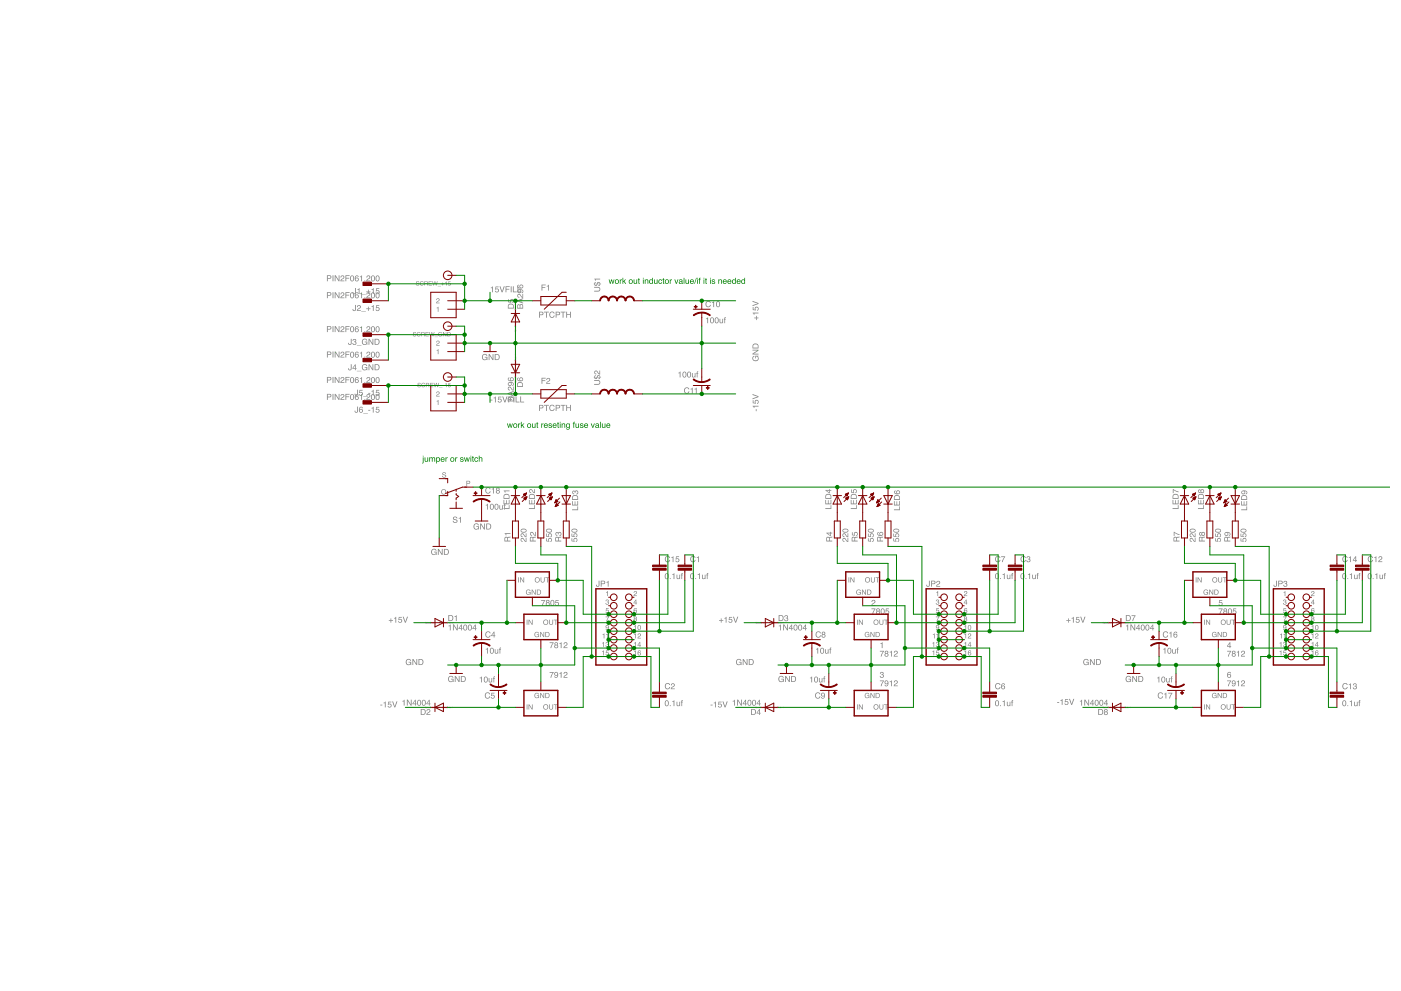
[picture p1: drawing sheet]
<svg xmlns="http://www.w3.org/2000/svg" width="420mm" height="297mm" viewBox="0 0 420 297" stroke-linecap="round" stroke-linejoin="round" font-family="sans-serif">
<g fill="#800080">
<path d="M127.6 186.4l.2 .1h-.2l.2 .3h-.3l.3-.1zM128 186.7a.1 .1 0 0 0 .2 0 .1 .1 0 0 0-.2 0zM127.9 186.5l.3 .2-.2 .2zM128.2 186.5l.1 .3zM128.4 186.6h.2h-.2l.2 .2zM128.7 186.6h.2l-.2 .1 .1 .1zM128.7 186.6l.2 .1zM129 186.6a.21 .21 0 0 1 .4 0 .21 .21 0 0 1-.4 0zM129 186.6a.16 .16 0 0 0 .3 0 .16 .16 0 0 0-.3 0zM129.4 186.5l.1 .3zM129.6 186.7a.1 .1 0 0 0 .2 0 .1 .1 0 0 0-.2 0zM129.6 186.6l.3-.2v.4zM129.9 186.6h.3l-.2 .1 .1 .1zM130 186.6l.1 .1zM130.2 186.5l.1 .3zM130.6 186.5l.2-.1v.4z"/>
<path d="M132.7 186.4l.2 .1h-.2l.2 .3h-.3l.3-.1zM133 186.7a.1 .1 0 0 0 .2 0 .1 .1 0 0 0-.2 0zM133 186.5l.3 .2-.2 .2zM133.3 186.5l.1 .3zM133.5 186.6h.2h-.2l.1 .2zM133.8 186.6h.2l-.2 .1 .1 .1zM133.8 186.6l.1 .1zM134 186.6a.25 .25 0 0 1 .5 0 .25 .25 0 0 1-.5 0zM134.1 186.6a.16 .16 0 0 0 .3 0 .16 .16 0 0 0-.3 0zM134.5 186.5v.3zM134.7 186.7a.1 .1 0 0 0 .2 0 .1 .1 0 0 0-.2 0zM134.7 186.6l.2-.2v.4zM135 186.6h.2l-.2 .1 .2 .1zM135.1 186.6l.1 .1zM135.3 186.5l.1 .3zM135.7 186.5h.2l-.2 .3h.2h-.2l.2-.2z"/>
<path d="M132.6 211.9h.3h-.2l.2 .3h-.3l.3-.1zM133 212.1a.1 .1 0 0 0 .2 0 .1 .1 0 0 0-.2 0zM133 211.9l.2 .2-.2 .3zM133.3 211.9l.1 .3zM133.4 212h.3l-.2 .1 .1 .1zM133.7 212h.2l-.1 .1 .1 .1zM133.8 212l.1 .1zM134 212a.21 .21 0 0 1 .4 0 .21 .21 0 0 1-.4 0zM134.1 212a.16 .16 0 0 0 .3 0 .16 .16 0 0 0-.3 0zM134.5 211.9v.3zM134.7 212.1a.1 .1 0 0 0 .2 0 .1 .1 0 0 0-.2 0zM134.7 212l.2-.2v.4zM135 212h.2l-.2 .1 .2 .1zM135 212l.2 .1zM135.3 211.9l.1 .3zM135.7 211.9l.1-.1v.4z"/>
<path d="M127.6 211.9h.2h-.2l.2 .3h-.3l.3-.1zM127.9 212.1a.1 .1 0 0 0 .2 0 .1 .1 0 0 0-.2 0zM127.9 211.9l.3 .2-.2 .3zM128.2 211.9l.1 .3zM128.4 212h.2l-.2 .1 .1 .1zM128.7 212h.2l-.2 .1 .1 .1zM128.7 212l.1 .1zM128.9 212a.25 .25 0 0 1 .5 0 .25 .25 0 0 1-.5 0zM129 212a.16 .16 0 0 0 .3 0 .16 .16 0 0 0-.3 0zM129.4 211.9v.3zM129.6 212.1a.1 .1 0 0 0 .2 0 .1 .1 0 0 0-.2 0zM129.6 212l.2-.2v.4zM129.9 212h.2l-.2 .1 .2 .1zM130 212l.1 .1zM130.2 211.9l.1 .3zM130.6 211.9h.2l-.2 .3h.2h-.2l.2-.2z"/>
<path d="M226.6 186.4l.3 .1h-.2l.2 .3h-.3l.3-.1zM227 186.7a.1 .1 0 0 0 .2 0 .1 .1 0 0 0-.2 0zM227 186.5l.2 .2-.2 .2zM227.3 186.5v.3zM227.4 186.6h.2h-.1l.1 .2zM227.7 186.6h.2l-.2 .1 .2 .1zM227.8 186.6l.1 .1zM228 186.6a.21 .21 0 0 1 .4 0 .21 .21 0 0 1-.4 0zM228.1 186.6a.16 .16 0 0 0 .3 0 .16 .16 0 0 0-.3 0zM228.5 186.5v.3zM228.7 186.7a.1 .1 0 0 0 .2 0 .1 .1 0 0 0-.2 0zM228.7 186.6l.2-.2v.4zM229 186.6h.2l-.2 .1 .2 .1zM229 186.6l.2 .1zM229.3 186.5v.3zM229.7 186.5l.1-.1v.4z"/>
<path d="M231.7 186.4l.3 .1h-.3l.2 .3h-.2l.2-.1zM232.1 186.7a.1 .1 0 0 0 .2 0 .1 .1 0 0 0-.2 0zM232.1 186.5l.2 .2-.2 .2zM232.4 186.5v.3zM232.5 186.6h.2h-.2l.2 .2zM232.8 186.6h.2l-.2 .1 .2 .1zM232.9 186.6l.1 .1zM233.1 186.6a.21 .21 0 0 1 .4 0 .21 .21 0 0 1-.4 0zM233.1 186.6a.2 .2 0 0 0 .4 0 .2 .2 0 0 0-.4 0zM233.6 186.5v.3zM233.7 186.7a.1 .1 0 0 0 .2 0 .1 .1 0 0 0-.2 0zM233.8 186.6l.2-.2v.4zM234.1 186.6h.2l-.2 .1 .1 .1zM234.1 186.6l.2 .1zM234.4 186.5v.3zM234.7 186.5h.3l-.2 .3h.2h-.3l.2-.2z"/>
<path d="M231.7 211.9h.2h-.2l.2 .3h-.2l.2-.1zM232.1 212.1a.1 .1 0 0 0 .2 0 .1 .1 0 0 0-.2 0zM232 211.9l.3 .2-.2 .3zM232.4 211.9v.3zM232.5 212h.2l-.2 .1 .2 .1zM232.8 212h.2l-.2 .1 .2 .1zM232.8 212l.2 .1zM233.1 212a.21 .21 0 0 1 .4 0 .21 .21 0 0 1-.4 0zM233.1 212a.16 .16 0 0 0 .3 0 .16 .16 0 0 0-.3 0zM233.5 211.9l.1 .3zM233.7 212.1a.1 .1 0 0 0 .2 0 .1 .1 0 0 0-.2 0zM233.7 212l.3-.2v.4zM234.1 212h.2l-.2 .1 .1 .1zM234.1 212l.1 .1zM234.4 211.9v.3zM234.7 211.9l.2-.1v.4z"/>
<path d="M226.6 211.9h.3h-.3l.2 .3h-.2l.2-.1zM227 212.1a.1 .1 0 0 0 .2 0 .1 .1 0 0 0-.2 0zM227 211.9l.2 .2-.2 .3zM227.3 211.9v.3zM227.4 212h.2l-.2 .1 .2 .1zM227.7 212h.2l-.2 .1 .2 .1zM227.8 212l.1 .1zM228 212a.21 .21 0 0 1 .4 0 .21 .21 0 0 1-.4 0zM228 212a.2 .2 0 0 0 .4 0 .2 .2 0 0 0-.4 0zM228.5 211.9v.3zM228.6 212.1a.1 .1 0 0 0 .2 0 .1 .1 0 0 0-.2 0zM228.7 212l.2-.2v.4zM229 212h.2l-.2 .1 .1 .1zM229 212l.2 .1zM229.3 211.9v.3zM229.6 211.9h.2l-.1 .3h.2h-.3l.2-.2z"/>
<path d="M154.4 99.1l.1 .2 .2-.2 .1 .2-.2 .1v-.3l-.2 .3zM154.5 98.9a.1 .1 0 0 0 .2 0 .1 .1 0 0 0-.2 0zM154.5 98.8l.4 .2h-.4zM154.5 98.6l.3 .1zM154.5 98.4l.3 .1-.2 .1zM154.5 98.1l.3 .1-.2 .1zM154.5 98.1l.1 .1zM154.4 97.8a.21 .21 0 0 1 .4 0 .21 .21 0 0 1-.4 0zM154.4 97.8a.16 .16 0 0 0 .3 0 .16 .16 0 0 0-.3 0zM154.5 97.4l.3 .1zM154.5 97.2a.1 .1 0 0 0 .2 0 .1 .1 0 0 0-.2 0zM154.4 97.1h.4v.2zM154.5 96.8l.3 .2h-.2zM154.5 96.8l.1 .2zM154.5 96.6l.3 .1zM154.4 96.2h.4z"/>
<path d="M154.4 94.1l.1 .2 .2-.3 .1 .2-.2 .1v-.2l-.2 .2zM154.5 93.8a.1 .1 0 0 0 .2 0 .1 .1 0 0 0-.2 0zM154.5 93.7l.4 .2h-.4zM154.5 93.6h.3zM154.5 93.3l.3 .1-.2 .1zM154.5 93l.3 .1-.2 .1zM154.5 93l.1 .2zM154.4 92.7a.21 .21 0 0 1 .4 0 .21 .21 0 0 1-.4 0zM154.4 92.7a.16 .16 0 0 0 .3 0 .16 .16 0 0 0-.3 0zM154.5 92.3l.3 .1zM154.5 92.2a.1 .1 0 0 0 .2 0 .1 .1 0 0 0-.2 0zM154.4 92h.4v.2zM154.5 91.7l.3 .2h-.2zM154.5 91.7l.1 .2zM154.5 91.5l.3 .1zM154.4 91l.3 .2 .1-.2v.3l-.3-.2-.1 .2z"/>
<path d="M154.4 109.3l.1 .2 .2-.2 .1 .2-.1 .1v-.3l-.3 .3zM154.5 109.1a.1 .1 0 0 0 .2 0 .1 .1 0 0 0-.2 0zM154.5 109l.4 .2h-.4zM154.5 108.8l.3 .1zM154.5 108.6l.3 .1-.2 .1zM154.5 108.3l.3 .1-.2 .1zM154.6 108.3v.1zM154.4 108a.21 .21 0 0 1 .4 0 .21 .21 0 0 1-.4 0zM154.4 107.9a.16 .16 0 0 0 .3 0 .16 .16 0 0 0-.3 0zM154.5 107.6l.3 .1zM154.5 107.4a.1 .1 0 0 0 .2 0 .1 .1 0 0 0-.2 0zM154.4 107.3h.4v.2zM154.5 107l.3 .1-.2 .1zM154.6 107v.2zM154.5 106.7l.3 .2zM154.4 106.4h.4z"/>
<path d="M154.4 114.4l.1 .2 .2-.2 .1 .2-.1 .1v-.3l-.3 .2zM154.5 114.1a.1 .1 0 0 0 .2 0 .1 .1 0 0 0-.2 0zM154.5 114.1l.4 .2h-.4zM154.5 113.9l.3 .1zM154.5 113.6l.3 .2h-.2zM154.5 113.3l.3 .2-.2 .1zM154.6 113.4v.1zM154.4 113a.21 .21 0 0 1 .4 0 .21 .21 0 0 1-.4 0zM154.4 113a.16 .16 0 0 0 .3 0 .16 .16 0 0 0-.3 0zM154.5 112.6l.3 .2zM154.5 112.5a.1 .1 0 0 0 .2 0 .1 .1 0 0 0-.2 0zM154.4 112.3h.4v.2zM154.5 112.1l.3 .1-.2 .1zM154.6 112.1v.1zM154.5 111.8l.3 .2zM154.4 111.4l.3 .2 .1-.2v.2l-.3-.2-.1 .2z"/>
<path d="M330.8 186.4l.2 .1h-.2l.2 .3h-.3l.3-.1zM331.2 186.7a.1 .1 0 0 0 .2 0 .1 .1 0 0 0-.2 0zM331.1 186.5l.3 .2-.2 .2zM331.4 186.5l.1 .3zM331.6 186.6h.2h-.2l.1 .2zM331.9 186.6h.2l-.2 .1 .1 .1zM331.9 186.6l.1 .1zM332.1 186.6a.25 .25 0 0 1 .5 0 .25 .25 0 0 1-.5 0zM332.2 186.6a.16 .16 0 0 0 .3 0 .16 .16 0 0 0-.3 0zM332.6 186.5l.1 .3zM332.8 186.7a.1 .1 0 0 0 .2 0 .1 .1 0 0 0-.2 0zM332.8 186.6l.2-.2v.4zM333.1 186.6h.2l-.2 .1 .2 .1zM333.2 186.6l.1 .1zM333.4 186.5l.1 .3zM333.8 186.5l.1-.1v.4z"/>
<path d="M335.9 186.4l.2 .1h-.2l.2 .3h-.3l.3-.1zM336.2 186.7a.1 .1 0 0 0 .2 0 .1 .1 0 0 0-.2 0zM336.2 186.5l.2 .2-.2 .2zM336.5 186.5l.1 .3zM336.7 186.6h.2h-.2l.1 .2zM336.9 186.6h.3l-.2 .1 .1 .1zM337 186.6l.1 .1zM337.2 186.6a.21 .21 0 0 1 .4 0 .21 .21 0 0 1-.4 0zM337.3 186.6a.16 .16 0 0 0 .3 0 .16 .16 0 0 0-.3 0zM337.7 186.5v.3zM337.9 186.7a.1 .1 0 0 0 .2 0 .1 .1 0 0 0-.2 0zM337.9 186.6l.2-.2v.4zM338.2 186.6h.2l-.2 .1 .2 .1zM338.3 186.6l.1 .1zM338.5 186.5l.1 .3zM338.9 186.5h.2l-.2 .3h.2h-.3l.3-.2z"/>
<path d="M335.8 211.9h.3h-.3l.3 .3h-.3l.3-.1zM336.2 212.1a.1 .1 0 0 0 .2 0 .1 .1 0 0 0-.2 0zM336.2 211.9l.2 .2-.2 .3zM336.5 211.9v.3zM336.6 212h.2l-.2 .1 .2 .1zM336.9 212h.2l-.2 .1 .2 .1zM337 212l.1 .1zM337.2 212a.21 .21 0 0 1 .4 0 .21 .21 0 0 1-.4 0zM337.3 212a.16 .16 0 0 0 .3 0 .16 .16 0 0 0-.3 0zM337.7 211.9v.3zM337.8 212.1a.15 .15 0 0 0 .3 0 .15 .15 0 0 0-.3 0zM337.9 212l.2-.2v.4zM338.2 212h.2l-.2 .1 .2 .1zM338.2 212l.2 .1zM338.5 211.9v.3zM338.9 211.9l.1-.1v.4z"/>
<path d="M330.8 211.9h.2h-.2l.2 .3h-.3l.3-.1zM331.1 212.1a.1 .1 0 0 0 .2 0 .1 .1 0 0 0-.2 0zM331.1 211.9l.2 .2-.2 .3zM331.4 211.9l.1 .3zM331.6 212h.2l-.2 .1 .1 .1zM331.8 212h.3l-.2 .1 .1 .1zM331.9 212l.1 .1zM332.1 212a.21 .21 0 0 1 .4 0 .21 .21 0 0 1-.4 0zM332.2 212a.16 .16 0 0 0 .3 0 .16 .16 0 0 0-.3 0zM332.6 211.9v.3zM332.8 212.1a.1 .1 0 0 0 .2 0 .1 .1 0 0 0-.2 0zM332.8 212l.2-.2v.4zM333.1 212h.2l-.2 .1 .2 .1zM333.2 212l.1 .1zM333.4 211.9l.1 .3zM333.8 211.9h.2l-.2 .3h.2h-.3l.3-.2z"/>
</g>
<g fill="#808080">
<path d="M181.7 177.5l.6-.3v1.5h-.2v-1.1z"/>
<path d="M190.2 177.3a.54 .54 0 0 1 .8 .3 .54 .54 0 0 1-.6 .6l-.2 .3h.8v.2h-1l.2-.5a.52 .52 0 0 0 .5-.3 .52 .52 0 0 0 0-.5l-.7 .3z"/>
<path d="M181.8 179.8a.43 .43 0 0 1 .6 0 .43 .43 0 0 1 0 .6 .5 .5 0 0 1-.1 .9 .5 .5 0 0 1-.7-.6h.2a.3 .3 0 0 0 .4 .4 .3 .3 0 0 0 0-.6h-.2l.1-.1a.24 .24 0 0 0 .3-.3 .24 .24 0 0 0-.3-.2l-.5 .3z"/>
<path d="M181.8 182.3h.7v.2h-.6l-.1 .4a.52 .52 0 0 1 .8 .2 .52 .52 0 0 1-.4 .7 .52 .52 0 0 1-.6-.4h.2a.33 .33 0 0 0 .5 .1 .33 .33 0 0 0 0-.5 .33 .33 0 0 0-.5 .1h-.1z"/>
<path d="M181.6 184.8h1.1l-.7 1.5h-.2l.1-.3 .5-1h-.8z"/>
<path d="M280.8 177.5l.5-.3v1.5h-.2v-1.1z"/>
<path d="M289.3 177.3a.54 .54 0 0 1 .8 .3 .54 .54 0 0 1-.6 .6l-.2 .3h.8v.2h-1l.1-.5a.52 .52 0 0 0 .5-.3 .52 .52 0 0 0 0-.5l-.6 .3z"/>
<path d="M280.8 179.8a.43 .43 0 0 1 .7 0 .43 .43 0 0 1-.1 .6 .5 .5 0 0 1-.1 .9 .5 .5 0 0 1-.7-.6h.2a.32 .32 0 0 0 .5 .4 .3 .3 0 0 0 0-.6h-.3l.1-.1a.24 .24 0 0 0 .3-.3 .24 .24 0 0 0-.2-.2l-.5 .3z"/>
<path d="M280.8 182.3h.8v.2h-.6l-.1 .4a.52 .52 0 0 1 .7 .2 .52 .52 0 0 1-.3 .7 .52 .52 0 0 1-.6-.4h.1a.33 .33 0 0 0 .5 .1 .33 .33 0 0 0 .1-.5 .33 .33 0 0 0-.5 .1h-.2z"/>
<path d="M280.7 184.8h1l-.6 1.5h-.2v-.3l.6-1h-.8z"/>
<path d="M264 192.9l.7-.4v1.8h-.3v-1.3h-.4z"/>
<path d="M261.6 179.9a.6 .6 0 0 1 .9 .3 .6 .6 0 0 1-.6 .8l-.3 .4h.9v.2h-1.2l.3-.6a.57 .57 0 0 0 .6-.3 .57 .57 0 0 0-.1-.7l-.7 .4z"/>
<path d="M264.1 201.5a.5 .5 0 0 1 .7 0 .5 .5 0 0 1 0 .7 .58 .58 0 0 1-.2 1 .58 .58 0 0 1-.8-.6h.3a.35 .35 0 0 0 .5 .4 .35 .35 0 0 0 0-.6l-.3-.1 .1-.2a.28 .28 0 0 0 .4-.2 .28 .28 0 0 0-.3-.3l-.6 .4z"/>
<path d="M132.8 141.7l.6-.1 .3 .2 .1 .2h-.2a.36 .36 0 0 0-.4-.3 .36 .36 0 0 0-.3 .4 .56 .56 0 0 1 .8 .3 .56 .56 0 0 1-.2 .7 .61 .61 0 0 1-.9-.5h.2a.4 .4 0 0 0 .4 .4 .4 .4 0 0 0 .4-.4l-.1-.1a.64 .64 0 0 1-.6-.2 .64 .64 0 0 1-.1-.6z"/>
<path d="M384.9 177.5l.6-.3v1.5h-.2v-1.1z"/>
<path d="M393.4 177.3a.54 .54 0 0 1 .8 .3 .54 .54 0 0 1-.6 .6l-.2 .3h.8v.2h-1l.2-.5a.52 .52 0 0 0 .5-.3 .52 .52 0 0 0-.1-.5l-.6 .3z"/>
<path d="M385 179.8a.43 .43 0 0 1 .6 0 .43 .43 0 0 1 0 .6 .5 .5 0 0 1-.1 .9 .5 .5 0 0 1-.7-.6h.2a.3 .3 0 0 0 .4 .4 .3 .3 0 0 0 0-.6h-.2v-.1a.25 .25 0 0 0 .4-.3 .24 .24 0 0 0-.3-.2l-.5 .3z"/>
<path d="M385 182.3h.7v.2h-.6l-.1 .4a.52 .52 0 0 1 .8 .2 .52 .52 0 0 1-.4 .7 .52 .52 0 0 1-.6-.4h.2a.33 .33 0 0 0 .5 .1 .33 .33 0 0 0 0-.5 .33 .33 0 0 0-.5 .1h-.2z"/>
<path d="M384.8 184.8h1l-.6 1.5h-.2l.1-.3 .5-1h-.8z"/>
<path d="M365.7 179.8h.9v.3h-.8l-.1 .4a.61 .61 0 0 1 .9 .3 .61 .61 0 0 1-.4 .8 .61 .61 0 0 1-.7-.5h.2a.38 .38 0 0 0 .6 .2 .38 .38 0 0 0 0-.6 .38 .38 0 0 0-.6 .1h-.2z"/>
<path d="M130.9 92.2l.6-.2v1.4h-.2v-1z"/>
<path d="M131 89.5a.54 .54 0 0 1 .8 .3 .54 .54 0 0 1-.6 .7l-.2 .2h.8v.2h-1l.2-.5a.52 .52 0 0 0 .5-.2 .52 .52 0 0 0 0-.6l-.7 .3z"/>
<path d="M130.9 104.9l.6-.2v1.4h-.2v-1z"/>
<path d="M131 102.2a.54 .54 0 0 1 .8 .3 .54 .54 0 0 1-.6 .7l-.2 .2h.8v.2h-1l.2-.5a.52 .52 0 0 0 .5-.2 .52 .52 0 0 0 0-.6l-.7 .3z"/>
<path d="M130.9 120.2l.6-.3v1.5h-.2v-1.1z"/>
<path d="M131 117.4a.54 .54 0 0 1 .8 .4 .54 .54 0 0 1-.6 .6l-.2 .3h.8v.1h-1l.2-.4a.52 .52 0 0 0 .5-.3 .52 .52 0 0 0 0-.6l-.7 .4z"/>
<path d="M207.2 172a.85 .85 0 0 1 1.1 .5 .85 .85 0 0 1-.5 1.1 .91 .91 0 0 1-.9-.6 .91 .91 0 0 1 .3-1zM207.4 172.1l-.1 .1a.75 .75 0 0 0 .4 1.2l.1-.1a.77 .77 0 0 0-.4-1.2zM208.5 173.3h.3v.3h-.3zM209.2 172.2l.7-.4v1.8h-.3v-1.3h-.4zM210.5 172.3h.3v.9l.2 .2 .3-.2 .1-.9h.2v1.3l-.2-.2a.45 .45 0 0 1-.5 .2 .45 .45 0 0 1-.4-.5zM212 171.9l.4-.2-.2 .4 .2 .3h-.2v1.2h-.2v-1.2h-.2z"/>
<path d="M199.6 210.1a.85 .85 0 0 1 1 .5 .85 .85 0 0 1-.4 1.1 .91 .91 0 0 1-.9-.6 .91 .91 0 0 1 .3-1zM199.8 210.1l-.1 .2a.75 .75 0 0 0 .4 1.2l.1-.2a.77 .77 0 0 0-.4-1.2zM200.9 211.4h.2v.3h-.2zM201.6 210.2l.6-.3v1.8h-.2v-1.3h-.4zM202.9 210.3h.2v1l.3 .2 .3-.2v-1h.3v1.4l-.2-.2a.45 .45 0 0 1-.6 .2 .45 .45 0 0 1-.3-.5zM204.4 209.9l.4-.1-.2 .4 .2 .3h-.2v1.2h-.2v-1.2h-.2z"/>
<path d="M199.6 172a.85 .85 0 0 1 1 .5 .85 .85 0 0 1-.4 1.1 .91 .91 0 0 1-.9-.6 .91 .91 0 0 1 .3-1zM199.8 172.1l-.1 .1a.75 .75 0 0 0 .4 1.2l.1-.1a.77 .77 0 0 0-.4-1.2zM200.9 173.3h.2v.3h-.2zM201.6 172.2l.6-.4v1.8h-.2v-1.3h-.4zM202.9 172.3h.2v.9l.3 .2 .3-.2v-.9h.3v1.3l-.2-.2a.45 .45 0 0 1-.6 .2 .45 .45 0 0 1-.3-.5zM204.4 171.9l.4-.2-.2 .4 .2 .3h-.2v1.2h-.2v-1.2h-.2z"/>
<path d="M145.7 194.5l.6-.3v1.7h-.2v-1.2h-.4zM147.1 194.3a.85 .85 0 0 1 1.1 .5 .85 .85 0 0 1-.5 1.1 .91 .91 0 0 1-.8-.6 .91 .91 0 0 1 .2-1zM147.3 194.4l-.1 .1a.75 .75 0 0 0 .5 1.2l.1-.1a.77 .77 0 0 0-.5-1.2zM148.4 194.6h.2v1l.2 .1 .4-.2v-.9h.2v1.3l-.2-.2a.45 .45 0 0 1-.5 .2 .45 .45 0 0 1-.3-.4zM149.9 194.2l.4-.1-.3 .3 .3 .4h-.3v1.1h-.2v-1.1h-.2z"/>
<path d="M143.9 203.1l.6-.3v1.7h-.2v-1.2h-.4zM145.3 203a.85 .85 0 0 1 1.1 .5 .85 .85 0 0 1-.5 1.1 .91 .91 0 0 1-.9-.6 .91 .91 0 0 1 .3-1zM145.5 203l-.1 .2a.75 .75 0 0 0 .4 1.2l.1-.2a.77 .77 0 0 0-.4-1.2zM146.5 203.2h.3v1l.2 .2 .3-.2 .1-1h.2v1.3l-.2-.2a.45 .45 0 0 1-.5 .3 .45 .45 0 0 1-.4-.5zM148 202.8l.4-.1-.2 .4 .2 .3h-.2v1.1h-.2v-1.1h-.2z"/>
<path d="M134.5 187.5l.6-.3v1.7h-.2v-1.2h-.4zM135.8 187.2h.3l.9 1.4v-1.4h.3v1.7h-.3l-.9-1.4v1.4h-.3zM138.3 187.5l-.6 .8h.6zM138.3 187.2h.2v1.1h.3v.2h-.3v.4h-.2v-.4h-.8zM139.1 187.4a.85 .85 0 0 1 1.1 .5 .85 .85 0 0 1-.5 1.1 .91 .91 0 0 1-.8-.6 .91 .91 0 0 1 .2-1zM139.4 187.4l-.2 .2a.75 .75 0 0 0 .5 1.2l.1-.2a.77 .77 0 0 0-.4-1.2zM140.5 187.4a.85 .85 0 0 1 1.1 .5 .85 .85 0 0 1-.5 1.1 .91 .91 0 0 1-.8-.6 .91 .91 0 0 1 .2-1zM140.8 187.4l-.2 .2a.75 .75 0 0 0 .5 1.2l.1-.2a.77 .77 0 0 0-.4-1.2zM142.4 187.5l-.5 .8h.5zM142.5 187.2h.2v1.1h.2v.2h-.2v.4h-.3v-.4h-.7z"/>
<path d="M120.7 210.1l.6-.3v1.7h-.2v-1.2h-.4zM122 209.7h.3l.9 1.5v-1.5h.2v1.8h-.2l-1-1.5v1.5h-.2zM124.5 210.1l-.6 .8h.6zM124.5 209.7h.2v1.2h.2v.2h-.2v.4h-.2v-.4h-.8zM125.3 209.9a.85 .85 0 0 1 1.1 .5 .85 .85 0 0 1-.5 1.1 .91 .91 0 0 1-.8-.6 .91 .91 0 0 1 .2-1zM125.5 210l-.1 .1a.75 .75 0 0 0 .4 1.2l.2-.1a.77 .77 0 0 0-.5-1.2zM126.7 209.9a.85 .85 0 0 1 1.1 .5 .85 .85 0 0 1-.5 1.1 .91 .91 0 0 1-.8-.6 .91 .91 0 0 1 .2-1zM126.9 210l-.1 .1a.75 .75 0 0 0 .4 1.2l.2-.1a.77 .77 0 0 0-.5-1.2zM128.6 210.1l-.5 .8h.5zM128.7 209.7h.1v1.2h.3v.2h-.3v.4h-.2v-.4h-.7z"/>
<path d="M306.2 172a.85 .85 0 0 1 1.1 .5 .85 .85 0 0 1-.5 1.1 .91 .91 0 0 1-.8-.6 .91 .91 0 0 1 .2-1zM306.5 172.1l-.1 .1a.75 .75 0 0 0 .4 1.2l.1-.1a.77 .77 0 0 0-.4-1.2zM307.6 173.3h.2v.3h-.2zM308.3 172.2l.6-.4v1.8h-.2v-1.3h-.4zM309.6 172.3h.2v.9l.3 .2 .3-.2v-.9h.2v1.3l-.2-.2a.45 .45 0 0 1-.5 .2 .45 .45 0 0 1-.3-.5zM311.1 171.9l.4-.2-.2 .4 .2 .3h-.3v1.2h-.2v-1.2h-.2z"/>
<path d="M298.6 210.1a.85 .85 0 0 1 1.1 .5 .85 .85 0 0 1-.5 1.1 .91 .91 0 0 1-.8-.6 .91 .91 0 0 1 .2-1zM298.9 210.1l-.2 .2a.75 .75 0 0 0 .5 1.2l.1-.2a.77 .77 0 0 0-.4-1.2zM299.9 211.4h.3v.3h-.3zM300.7 210.2l.6-.3v1.8h-.2v-1.3h-.4zM302 210.3h.2v1l.2 .2 .3-.2 .1-1h.2v1.4l-.2-.2a.45 .45 0 0 1-.5 .2 .45 .45 0 0 1-.3-.5zM303.5 209.9l.3-.1-.2 .4 .2 .3h-.2v1.2h-.2v-1.2h-.2z"/>
<path d="M298.6 172a.85 .85 0 0 1 1.1 .5 .85 .85 0 0 1-.5 1.1 .91 .91 0 0 1-.8-.6 .91 .91 0 0 1 .2-1zM298.9 172.1l-.2 .1a.75 .75 0 0 0 .5 1.2l.1-.1a.77 .77 0 0 0-.4-1.2zM299.9 173.3h.3v.3h-.3zM300.7 172.2l.6-.4v1.8h-.2v-1.3h-.4zM302 172.3h.2v.9l.2 .2 .3-.2 .1-.9h.2v1.3l-.2-.2a.45 .45 0 0 1-.5 .2 .45 .45 0 0 1-.3-.5zM303.5 171.9l.3-.2-.2 .4 .2 .3h-.2v1.2h-.2v-1.2h-.2z"/>
<path d="M263.9 195.1h1.2l-.7 1.7h-.3l.2-.5 .5-1h-.9zM265.6 195.5a.3 .3 0 0 0 .5 0 .3 .3 0 0 0-.5 0zM265.5 196.3a.36 .36 0 0 0 .7 0 .36 .36 0 0 0-.7 0zM265.5 195.2a.5 .5 0 0 1 .7-.1 .5 .5 0 0 1 0 .8 .54 .54 0 0 1 .1 .8 .54 .54 0 0 1-.8 0 .54 .54 0 0 1 .1-.8l-.3-.4zM266.8 195.4l.7-.3v1.7h-.3v-1.2h-.4zM268.3 195.2a.6 .6 0 0 1 .9 .2 .6 .6 0 0 1-.6 .8l-.3 .4h.9v.2h-1.2l.3-.6a.57 .57 0 0 0 .6-.3 .57 .57 0 0 0-.1-.6l-.7 .4z"/>
<path d="M261.3 182.4h1.3l-.8 1.7h-.2l.1-.5 .6-1h-1zM263 182.8a.3 .3 0 0 0 .6 0 .3 .3 0 0 0-.6 0zM263 183.6a.36 .36 0 0 0 .7 0 .36 .36 0 0 0-.7 0zM262.9 182.5a.5 .5 0 0 1 .8-.1 .5 .5 0 0 1-.1 .8 .54 .54 0 0 1 .1 .8 .54 .54 0 0 1-.8 0 .54 .54 0 0 1 .1-.8l-.2-.4zM264.3 182.5a.85 .85 0 0 1 1.1 .5 .85 .85 0 0 1-.5 1.1 .91 .91 0 0 1-.8-.6 .91 .91 0 0 1 .2-1zM264.5 182.6l-.1 .1a.75 .75 0 0 0 .5 1.2l.1-.1a.77 .77 0 0 0-.5-1.2zM265.7 182.4h.9v.2h-.7l-.1 .5a.61 .61 0 0 1 .9 .3 .61 .61 0 0 1-.5 .8 .61 .61 0 0 1-.7-.5h.2a.38 .38 0 0 0 .6 .1 .38 .38 0 0 0 0-.6 .38 .38 0 0 0-.5 .1h-.2z"/>
<path d="M263.9 204h1.2l-.7 1.7h-.3l.2-.5 .5-1h-.9zM265.4 204.1a.84 .84 0 0 1 1.1 .6 .84 .84 0 0 1-.7 1l-.5-.3v-.1h.2a.35 .35 0 0 0 .4 .2 .35 .35 0 0 0 .3-.4v-.2a.56 .56 0 0 1-.8 0 .56 .56 0 0 1 0-.8zM265.5 204.5a.37 .37 0 0 0 .7 0 .37 .37 0 0 0-.7 0zM266.8 204.3l.7-.4v1.8h-.3v-1.3h-.4zM268.3 204a.6 .6 0 0 1 .9 .3 .6 .6 0 0 1-.6 .8l-.3 .4h.9v.2h-1.2l.3-.6a.57 .57 0 0 0 .6-.3 .57 .57 0 0 0-.1-.6l-.7 .4z"/>
<path d="M244.7 194.5l.7-.3v1.7h-.3v-1.2h-.4zM246.2 194.3a.85 .85 0 0 1 1 .5 .85 .85 0 0 1-.4 1.1 .91 .91 0 0 1-.9-.6 .91 .91 0 0 1 .3-1zM246.4 194.4l-.1 .1a.75 .75 0 0 0 .4 1.2l.1-.1a.77 .77 0 0 0-.4-1.2zM247.4 194.6h.2l.1 1 .2 .1 .3-.2 .1-.9h.2v1.3l-.2-.2a.45 .45 0 0 1-.5 .2 .45 .45 0 0 1-.4-.4zM248.9 194.2l.4-.1-.2 .3 .2 .4h-.2v1.1h-.2v-1.1h-.2z"/>
<path d="M242.9 203.1l.7-.3v1.7h-.3v-1.2h-.4zM244.3 203a.85 .85 0 0 1 1.1 .5 .85 .85 0 0 1-.5 1.1 .91 .91 0 0 1-.8-.6 .91 .91 0 0 1 .2-1zM244.6 203l-.1 .2a.75 .75 0 0 0 .4 1.2l.1-.2a.77 .77 0 0 0-.4-1.2zM245.6 203.2h.2v1l.3 .2 .3-.2v-1h.3v1.3l-.3-.2a.45 .45 0 0 1-.5 .3 .45 .45 0 0 1-.3-.5zM247.1 202.8l.4-.1-.2 .4 .2 .3h-.2v1.1h-.3v-1.1h-.1z"/>
<path d="M233.6 187.5l.6-.3v1.7h-.2v-1.2h-.4zM234.9 187.2h.3l.9 1.4v-1.4h.2v1.7h-.3l-.9-1.4v1.4h-.2zM237.3 187.5l-.5 .8h.5zM237.4 187.2h.2v1.1h.2v.2h-.2v.4h-.3v-.4h-.7zM238.2 187.4a.85 .85 0 0 1 1.1 .5 .85 .85 0 0 1-.5 1.1 .91 .91 0 0 1-.9-.6 .91 .91 0 0 1 .3-1zM238.4 187.4l-.1 .2a.75 .75 0 0 0 .4 1.2l.1-.2a.77 .77 0 0 0-.4-1.2zM239.6 187.4a.85 .85 0 0 1 1 .5 .85 .85 0 0 1-.4 1.1 .91 .91 0 0 1-.9-.6 .91 .91 0 0 1 .3-1zM239.8 187.4l-.1 .2a.75 .75 0 0 0 .4 1.2l.1-.2a.77 .77 0 0 0-.4-1.2zM241.5 187.5l-.6 .8h.6zM241.5 187.2h.2v1.1h.3v.2h-.3v.4h-.2v-.4h-.8z"/>
<path d="M219.7 210.1l.7-.3v1.7h-.3v-1.2h-.4zM221.1 209.7h.3l.9 1.5v-1.5h.2v1.8h-.3l-.9-1.5v1.5h-.2zM223.5 210.1l-.6 .8h.6zM223.5 209.7h.2v1.2h.3v.2h-.3v.4h-.2v-.4h-.8zM224.3 209.9a.85 .85 0 0 1 1.1 .5 .85 .85 0 0 1-.4 1.1 .91 .91 0 0 1-.9-.6 .91 .91 0 0 1 .2-1zM224.6 210l-.1 .1a.75 .75 0 0 0 .4 1.2l.1-.1a.77 .77 0 0 0-.4-1.2zM225.7 209.9a.85 .85 0 0 1 1.1 .5 .85 .85 0 0 1-.5 1.1 .91 .91 0 0 1-.8-.6 .91 .91 0 0 1 .2-1zM226 210l-.1 .1a.75 .75 0 0 0 .4 1.2l.1-.1a.77 .77 0 0 0-.4-1.2zM227.7 210.1l-.6 .8h.6zM227.7 209.7h.2v1.2h.3v.2h-.3v.4h-.2v-.4h-.8z"/>
<path d="M161.6 93.4h.9a.52 .52 0 0 1 .5 .5 .52 .52 0 0 1-.5 .6h-.6v.7h-.3zM161.9 93.6v.7h.5a.31 .31 0 0 0 .3-.3 .31 .31 0 0 0-.3-.4zM163.1 93.4h1.5v.2h-.6v1.6h-.3v-1.6h-.6zM164.9 93.7a.78 .78 0 0 1 .8-.3 .78 .78 0 0 1 .6 .6h-.2a.6 .6 0 0 0-.9-.1 .6 .6 0 0 0 0 .9 .6 .6 0 0 0 .8-.1l.3-.1a.86 .86 0 0 1-1.2 .6 .86 .86 0 0 1-.3-1.4zM166.6 93.4h.9a.52 .52 0 0 1 .5 .5 .52 .52 0 0 1-.5 .6h-.6v.7h-.3zM166.9 93.6v.7h.5a.31 .31 0 0 0 .3-.3 .31 .31 0 0 0-.3-.4zM168.1 93.4h1.5v.2h-.6v1.6h-.3v-1.6h-.6zM169.8 93.4h.3v.8h.9v-.8h.2v1.8h-.2v-.8h-.9v.8h-.3z"/>
<path d="M161.6 121.4h.9a.52 .52 0 0 1 .5 .5 .52 .52 0 0 1-.5 .5h-.6v.8h-.3zM161.9 121.6v.6h.5a.31 .31 0 0 0 .3-.3 .31 .31 0 0 0-.3-.3zM163.1 121.4h1.5v.2h-.6v1.6h-.3v-1.6h-.6zM164.9 121.6a.78 .78 0 0 1 .8-.3 .78 .78 0 0 1 .6 .6h-.2a.6 .6 0 0 0-.9-.1 .6 .6 0 0 0 0 .9 .6 .6 0 0 0 .8 0l.3-.2a.86 .86 0 0 1-1.2 .6 .86 .86 0 0 1-.3-1.3zM166.6 121.4h.9a.52 .52 0 0 1 .5 .5 .52 .52 0 0 1-.5 .5h-.6v.8h-.3zM166.9 121.6v.6h.5a.31 .31 0 0 0 .3-.3 .31 .31 0 0 0-.3-.3zM168.1 121.4h1.5v.2h-.6v1.6h-.3v-1.6h-.6zM169.8 121.4h.3v.7h.9v-.7h.2v1.8h-.2v-.9h-.9v.9h-.3z"/>
<path d="M211.7 95.5l.7-.4v1.8h-.3v-1.3h-.4zM213.1 95.3a.85 .85 0 0 1 1.1 .5 .85 .85 0 0 1-.5 1.1 .91 .91 0 0 1-.8-.6 .91 .91 0 0 1 .2-1zM213.4 95.4l-.1 .1a.75 .75 0 0 0 .4 1.2l.1-.1a.77 .77 0 0 0-.4-1.2zM214.5 95.3a.85 .85 0 0 1 1.1 .5 .85 .85 0 0 1-.5 1.1 .91 .91 0 0 1-.8-.6 .91 .91 0 0 1 .2-1zM214.8 95.4l-.1 .1a.75 .75 0 0 0 .4 1.2l.1-.1a.77 .77 0 0 0-.4-1.2zM215.8 95.6h.2v.9l.3 .2 .3-.2v-.9h.2v1.3l-.2-.2a.45 .45 0 0 1-.5 .2 .45 .45 0 0 1-.3-.4zM217.3 95.2l.4-.1-.2 .3 .2 .3h-.2v1.2h-.3v-1.2h-.1z"/>
<path d="M203.4 111.7l.7-.3v1.7h-.3v-1.2h-.4zM204.9 111.6a.85 .85 0 0 1 1 .4 .85 .85 0 0 1-.4 1.1 .91 .91 0 0 1-.9-.5 .91 .91 0 0 1 .3-1zM205.1 111.6l-.1 .2a.75 .75 0 0 0 .4 1.1l.1-.1a.77 .77 0 0 0-.4-1.2zM206.2 111.6a.85 .85 0 0 1 1.1 .4 .85 .85 0 0 1-.4 1.1 .91 .91 0 0 1-.9-.5 .91 .91 0 0 1 .2-1zM206.5 111.6l-.1 .2a.75 .75 0 0 0 .4 1.1l.1-.1a.77 .77 0 0 0-.4-1.2zM207.5 111.8h.2v1l.3 .2 .3-.2v-1h.3v1.3l-.2-.2a.45 .45 0 0 1-.5 .2 .45 .45 0 0 1-.4-.4zM209 111.4l.4-.1-.2 .4 .2 .3h-.2v1.1h-.2v-1.1h-.2z"/>
<path d="M155.4 91.5l-.1 .8h.6l-.1-.7zM156.2 91.4l-.1 .9h.6l-.1-.8zM155.3 91.3l.4-.1 .2 .2a.51 .51 0 0 1 .6-.3 .51 .51 0 0 1 .4 .6v.8h-1.8zM155.4 90.2l.8 .3v-.6zM155.1 90l1.8-.6v.2l-.5 .2v.7l.5 .2v.3l-1.8-.7zM155.3 88.2a1.02 1.02 0 0 1 1.3 .8l.1-.9h.2v1.2l-.6-.3a.57 .57 0 0 0-.3-.6 .57 .57 0 0 0-.6 .1l.4 .7a.6 .6 0 0 1-.6-.3 .6 .6 0 0 1 .1-.7zM155.3 86.9l.3-.2a.76 .76 0 0 1 1 .1 .76 .76 0 0 1 .1 1l-.2 .1v-.3a.35 .35 0 0 0 .3-.4 .35 .35 0 0 0-.5-.2l-.2-.1a.58 .58 0 0 1 0 .8 .58 .58 0 0 1-.8 0 .58 .58 0 0 1 0-.8zM155.3 87.3a.4 .4 0 0 0 .8 0 .4 .4 0 0 0-.8 0zM155.3 85.4l.3-.1v.2a.41 .41 0 0 0-.2 .6 .41 .41 0 0 0 .6 .2 .58 .58 0 0 1 .2-.9 .58 .58 0 0 1 .8 .4 .58 .58 0 0 1-.6 .7 .77 .77 0 0 1-1-.1 .77 .77 0 0 1-.1-1zM156 85.9a.37 .37 0 0 0 .7 0 .37 .37 0 0 0-.7 0z"/>
<path d="M152.6 119.3l-.1 .8h.5v-.7zM153.3 119.2l-.1 .9h.6v-.7zM152.4 119.1l.5-.1 .2 .3a.51 .51 0 0 1 .6-.4 .51 .51 0 0 1 .3 .7v.7h-1.7zM152.5 118l.8 .3v-.6zM152.3 117.8l1.7-.6v.3l-.5 .1v.7l.5 .2v.3l-1.7-.7zM152.5 116a1.02 1.02 0 0 1 1.2 .8l.1-.9h.2v1.2l-.6-.3a.57 .57 0 0 0-.3-.5 .57 .57 0 0 0-.6 0l.4 .7a.6 .6 0 0 1-.6-.3 .6 .6 0 0 1 .2-.7zM152.4 114.7l.4-.2a.76 .76 0 0 1 .9 .2 .76 .76 0 0 1 .1 .9l-.2 .1v-.3a.35 .35 0 0 0 .3-.4 .35 .35 0 0 0-.4-.2l-.3-.1a.58 .58 0 0 1 0 .8 .58 .58 0 0 1-.8 0 .58 .58 0 0 1 0-.8zM152.5 115.1a.37 .37 0 0 0 .7 0 .37 .37 0 0 0-.7 0zM152.4 113.2l.4-.1v.2a.41 .41 0 0 0-.3 .6 .41 .41 0 0 0 .6 .2 .58 .58 0 0 1 .2-.9 .58 .58 0 0 1 .9 .4 .58 .58 0 0 1-.7 .7 .77 .77 0 0 1-.9-.1 .77 .77 0 0 1-.2-1zM153.1 113.7a.4 .4 0 0 0 .8 0 .4 .4 0 0 0-.8 0z"/>
<path d="M156.3 161.4a1.02 1.02 0 0 1 1.2 .7l.2-.9h.2v1.2l-.6-.2a.57 .57 0 0 0-.3-.6 .57 .57 0 0 0-.6 .1l.4 .7a.6 .6 0 0 1-.6-.4 .6 .6 0 0 1 .1-.6zM156.3 160a1.02 1.02 0 0 1 1.2 .7l.2-.9h.2v1.2l-.6-.2a.57 .57 0 0 0-.3-.6 .57 .57 0 0 0-.6 .1l.4 .7a.6 .6 0 0 1-.6-.3 .6 .6 0 0 1 .1-.7zM156.3 158.7a.88 .88 0 0 1 1-.3 .88 .88 0 0 1 .5 1l-.1 .1a.93 .93 0 0 1-1.5-.6zM156.4 158.9a.67 .67 0 0 0 .6 .5 .67 .67 0 0 0 .7-.5l-.7-.2z"/>
<path d="M163.8 161.3h.2v.8h.5a.61 .61 0 0 1 .3-.8 .61 .61 0 0 1 .8 .4 .61 .61 0 0 1-.5 .7v-.2a.38 .38 0 0 0 .1-.6 .38 .38 0 0 0-.6 0 .38 .38 0 0 0 .1 .6v.2l-.9-.2zM163.8 159.9h.2v.8l.5 .1a.61 .61 0 0 1 .3-.9 .61 .61 0 0 1 .8 .4 .61 .61 0 0 1-.5 .7v-.2a.38 .38 0 0 0 .1-.6 .38 .38 0 0 0-.6 0 .38 .38 0 0 0 .1 .6v.2l-.9-.2zM163.9 158.7a.88 .88 0 0 1 1-.3 .88 .88 0 0 1 .5 1l-.1 .1a.93 .93 0 0 1-1.5-.6zM164 158.9a.67 .67 0 0 0 .6 .5 .67 .67 0 0 0 .7-.5l-.7-.2z"/>
<path d="M171.4 161.3h.2v.8h.5a.61 .61 0 0 1 .3-.8 .61 .61 0 0 1 .8 .4 .61 .61 0 0 1-.5 .7v-.2a.38 .38 0 0 0 .2-.6 .38 .38 0 0 0-.6 0 .38 .38 0 0 0 .1 .6l-.1 .2-.9-.2zM171.4 159.9h.2v.8l.5 .1a.61 .61 0 0 1 .3-.9 .61 .61 0 0 1 .8 .4 .61 .61 0 0 1-.5 .7v-.2a.38 .38 0 0 0 .2-.6 .38 .38 0 0 0-.6 0 .38 .38 0 0 0 .1 .6l-.1 .2-.9-.2zM171.5 158.7a.88 .88 0 0 1 1.1-.3 .88 .88 0 0 1 .4 1l-.1 .1a.93 .93 0 0 1-1.5-.6zM171.6 158.9a.67 .67 0 0 0 .7 .5 .67 .67 0 0 0 .6-.5l-.6-.2z"/>
<path d="M252.8 161.4a1.02 1.02 0 0 1 1.3 .7l.1-.9h.2v1.2l-.6-.2a.57 .57 0 0 0-.3-.6 .57 .57 0 0 0-.6 .1l.4 .7a.6 .6 0 0 1-.6-.4 .6 .6 0 0 1 .1-.6zM252.8 160a1.02 1.02 0 0 1 1.3 .7l.1-.9h.2v1.2l-.6-.2a.57 .57 0 0 0-.3-.6 .57 .57 0 0 0-.6 .1l.4 .7a.6 .6 0 0 1-.6-.3 .6 .6 0 0 1 .1-.7zM252.8 158.7a.88 .88 0 0 1 1-.3 .88 .88 0 0 1 .5 1l-.1 .1a.93 .93 0 0 1-1.5-.6zM252.9 158.9a.67 .67 0 0 0 .6 .5 .67 .67 0 0 0 .7-.5l-.7-.2z"/>
<path d="M260.3 161.3h.2v.8h.5a.61 .61 0 0 1 .3-.8 .61 .61 0 0 1 .8 .4 .61 .61 0 0 1-.5 .7v-.2a.38 .38 0 0 0 .2-.6 .38 .38 0 0 0-.6 0 .38 .38 0 0 0 0 .6v.2l-.9-.2zM260.3 159.9h.2v.8l.5 .1a.61 .61 0 0 1 .3-.9 .61 .61 0 0 1 .8 .4 .61 .61 0 0 1-.5 .7v-.2a.38 .38 0 0 0 .2-.6 .38 .38 0 0 0-.6 0 .38 .38 0 0 0 0 .6v.2l-.9-.2zM260.4 158.7a.88 .88 0 0 1 1-.3 .88 .88 0 0 1 .5 1l-.1 .1a.93 .93 0 0 1-1.5-.6zM260.5 158.9a.67 .67 0 0 0 .7 .5 .67 .67 0 0 0 .6-.5l-.7-.2z"/>
<path d="M267.9 161.3h.2v.8h.5a.61 .61 0 0 1 .3-.8 .61 .61 0 0 1 .8 .4 .61 .61 0 0 1-.5 .7v-.2a.38 .38 0 0 0 .2-.6 .38 .38 0 0 0-.6 0 .38 .38 0 0 0 .1 .6v.2l-1-.2zM267.9 159.9h.2v.8l.5 .1a.61 .61 0 0 1 .3-.9 .61 .61 0 0 1 .8 .4 .61 .61 0 0 1-.5 .7v-.2a.38 .38 0 0 0 .2-.6 .38 .38 0 0 0-.6 0 .38 .38 0 0 0 .1 .6v.2l-1-.2zM268 158.7a.88 .88 0 0 1 1.1-.3 .88 .88 0 0 1 .5 1l-.2 .1a.93 .93 0 0 1-1.5-.6zM268.1 158.9a.67 .67 0 0 0 .7 .5 .67 .67 0 0 0 .6-.5l-.6-.2z"/>
<path d="M410.4 172a.85 .85 0 0 1 1 .5 .85 .85 0 0 1-.4 1.1 .91 .91 0 0 1-.9-.6 .91 .91 0 0 1 .3-1zM410.6 172.1l-.1 .1a.75 .75 0 0 0 .4 1.2l.1-.1a.77 .77 0 0 0-.4-1.2zM411.7 173.3h.2v.3h-.2zM412.4 172.2l.6-.4v1.8h-.2v-1.3h-.4zM413.7 172.3h.2v.9l.3 .2 .3-.2v-.9h.3v1.3l-.2-.2a.45 .45 0 0 1-.6 .2 .45 .45 0 0 1-.3-.5zM415.2 171.9l.4-.2-.2 .4 .2 .3h-.2v1.2h-.2v-1.2h-.2z"/>
<path d="M402.7 210.1a.85 .85 0 0 1 1.1 .5 .85 .85 0 0 1-.5 1.1 .91 .91 0 0 1-.8-.6 .91 .91 0 0 1 .2-1zM403 210.1l-.1 .2a.75 .75 0 0 0 .4 1.2l.1-.2a.77 .77 0 0 0-.4-1.2zM404.1 211.4h.2v.3h-.2zM404.8 210.2l.6-.3v1.8h-.2v-1.3h-.4zM406.1 210.3h.2v1l.3 .2 .3-.2v-1h.2v1.4l-.2-.2a.45 .45 0 0 1-.5 .2 .45 .45 0 0 1-.3-.5zM407.6 209.9l.4-.1-.2 .4 .2 .3h-.2v1.2h-.3v-1.2h-.1z"/>
<path d="M402.7 172a.85 .85 0 0 1 1.1 .5 .85 .85 0 0 1-.5 1.1 .91 .91 0 0 1-.8-.6 .91 .91 0 0 1 .2-1zM403 172.1l-.1 .1a.75 .75 0 0 0 .4 1.2l.1-.1a.77 .77 0 0 0-.4-1.2zM404.1 173.3h.2v.3h-.2zM404.8 172.2l.6-.4v1.8h-.2v-1.3h-.4zM406.1 172.3h.2v.9l.3 .2 .3-.2v-.9h.2v1.3l-.2-.2a.45 .45 0 0 1-.5 .2 .45 .45 0 0 1-.3-.5zM407.6 171.9l.4-.2-.2 .4 .2 .3h-.2v1.2h-.3v-1.2h-.1z"/>
<path d="M368 195.1h1.2l-.7 1.7h-.2l.1-.5 .6-1h-1zM369.7 195.5a.3 .3 0 0 0 .6 0 .3 .3 0 0 0-.6 0zM369.6 196.3a.36 .36 0 0 0 .7 0 .36 .36 0 0 0-.7 0zM369.6 195.2a.5 .5 0 0 1 .7-.1 .5 .5 0 0 1 0 .8 .54 .54 0 0 1 .1 .8 .54 .54 0 0 1-.8 0 .54 .54 0 0 1 .1-.8l-.2-.4zM370.9 195.4l.7-.3v1.7h-.3v-1.2h-.4zM372.4 195.2a.6 .6 0 0 1 1 .2 .6 .6 0 0 1-.6 .8l-.4 .4h1v.2h-1.2l.2-.6a.57 .57 0 0 0 .6-.3 .57 .57 0 0 0-.1-.6l-.7 .4z"/>
<path d="M365.5 182.4h1.2l-.7 1.7h-.3l.2-.5 .5-1h-.9zM367.1 182.8a.3 .3 0 0 0 .6 0 .3 .3 0 0 0-.6 0zM367.1 183.6a.36 .36 0 0 0 .7 0 .36 .36 0 0 0-.7 0zM367.1 182.5a.5 .5 0 0 1 .7-.1 .5 .5 0 0 1 0 .8 .54 .54 0 0 1 .1 .8 .54 .54 0 0 1-.8 0 .54 .54 0 0 1 .1-.8l-.3-.4zM368.4 182.5a.85 .85 0 0 1 1.1 .5 .85 .85 0 0 1-.5 1.1 .91 .91 0 0 1-.8-.6 .91 .91 0 0 1 .2-1zM368.7 182.6l-.1 .1a.75 .75 0 0 0 .4 1.2l.1-.1a.77 .77 0 0 0-.4-1.2zM369.8 182.4h.9v.2h-.7l-.1 .5a.61 .61 0 0 1 .9 .3 .61 .61 0 0 1-.4 .8 .61 .61 0 0 1-.8-.5h.3a.38 .38 0 0 0 .5 .1 .38 .38 0 0 0 .1-.6 .38 .38 0 0 0-.6 .1h-.2z"/>
<path d="M368 204h1.2l-.7 1.7h-.2l.1-.5 .6-1h-1zM369.5 204.1a.84 .84 0 0 1 1.2 .6 .84 .84 0 0 1-.8 1l-.4-.3-.1-.1h.2a.35 .35 0 0 0 .5 .2 .35 .35 0 0 0 .2-.4l.1-.2a.56 .56 0 0 1-.9 0 .56 .56 0 0 1 0-.8zM369.6 204.5a.4 .4 0 0 0 .8 0 .4 .4 0 0 0-.8 0zM370.9 204.3l.7-.4v1.8h-.3v-1.3h-.4zM372.4 204a.6 .6 0 0 1 1 .3 .6 .6 0 0 1-.6 .8l-.4 .4h1v.2h-1.2l.2-.6a.57 .57 0 0 0 .6-.3 .57 .57 0 0 0-.1-.6l-.7 .4z"/>
<path d="M348.9 194.5l.6-.3v1.7h-.2v-1.2h-.4zM350.3 194.3a.85 .85 0 0 1 1.1 .5 .85 .85 0 0 1-.5 1.1 .91 .91 0 0 1-.8-.6 .91 .91 0 0 1 .2-1zM350.5 194.4l-.1 .1a.75 .75 0 0 0 .4 1.2l.2-.1a.77 .77 0 0 0-.5-1.2zM351.6 194.6h.2v1l.2 .1 .3-.2 .1-.9h.2v1.3l-.2-.2a.45 .45 0 0 1-.5 .2 .45 .45 0 0 1-.3-.4zM353 194.2l.4-.1-.2 .3 .2 .4h-.2v1.1h-.2v-1.1h-.2z"/>
<path d="M347 203.1l.7-.3v1.7h-.3v-1.2h-.4zM348.5 203a.85 .85 0 0 1 1 .5 .85 .85 0 0 1-.4 1.1 .91 .91 0 0 1-.9-.6 .91 .91 0 0 1 .3-1zM348.7 203l-.1 .2a.75 .75 0 0 0 .4 1.2l.1-.2a.77 .77 0 0 0-.4-1.2zM349.7 203.2h.3v1l.2 .2 .3-.2 .1-1h.2v1.3l-.2-.2a.45 .45 0 0 1-.5 .3 .45 .45 0 0 1-.4-.5zM351.2 202.8l.4-.1-.2 .4 .2 .3h-.2v1.1h-.2v-1.1h-.2z"/>
<path d="M337.7 187.5l.6-.3v1.7h-.2v-1.2h-.4zM339 187.2h.3l.9 1.4v-1.4h.2v1.7h-.2l-.9-1.4v1.4h-.3zM341.5 187.5l-.6 .8h.6zM341.5 187.2h.2v1.1h.2v.2h-.2v.4h-.2v-.4h-.8zM342.3 187.4a.85 .85 0 0 1 1.1 .5 .85 .85 0 0 1-.5 1.1 .91 .91 0 0 1-.8-.6 .91 .91 0 0 1 .2-1zM342.5 187.4l-.1 .2a.75 .75 0 0 0 .5 1.2l.1-.2a.77 .77 0 0 0-.5-1.2zM343.7 187.4a.85 .85 0 0 1 1.1 .5 .85 .85 0 0 1-.5 1.1 .91 .91 0 0 1-.8-.6 .91 .91 0 0 1 .2-1zM343.9 187.4l-.1 .2a.75 .75 0 0 0 .4 1.2l.2-.2a.77 .77 0 0 0-.5-1.2zM345.6 187.5l-.5 .8h.5zM345.7 187.2h.2v1.1h.2v.2h-.2v.4h-.3v-.4h-.7z"/>
<path d="M323.9 210.1l.6-.3v1.7h-.2v-1.2h-.4zM325.2 209.7h.3l.9 1.5v-1.5h.2v1.8h-.2l-1-1.5v1.5h-.2zM327.6 210.1l-.5 .8h.5zM327.7 209.7h.2v1.2h.2v.2h-.2v.4h-.3v-.4h-.7zM328.5 209.9a.85 .85 0 0 1 1.1 .5 .85 .85 0 0 1-.5 1.1 .91 .91 0 0 1-.9-.6 .91 .91 0 0 1 .3-1zM328.7 210l-.1 .1a.75 .75 0 0 0 .4 1.2l.1-.1a.77 .77 0 0 0-.4-1.2zM329.9 209.9a.85 .85 0 0 1 1.1 .5 .85 .85 0 0 1-.5 1.1 .91 .91 0 0 1-.9-.6 .91 .91 0 0 1 .3-1zM330.1 210l-.1 .1a.75 .75 0 0 0 .4 1.2l.1-.1a.77 .77 0 0 0-.4-1.2zM331.8 210.1l-.6 .8h.6zM331.8 209.7h.2v1.2h.3v.2h-.3v.4h-.2v-.4h-.8z"/>
<path d="M356.9 161.4a1.02 1.02 0 0 1 1.3 .7l.1-.9h.2v1.2l-.6-.2a.57 .57 0 0 0-.3-.6 .57 .57 0 0 0-.6 .1l.4 .7a.6 .6 0 0 1-.6-.4 .6 .6 0 0 1 .1-.6zM356.9 160a1.02 1.02 0 0 1 1.3 .7l.1-.9h.2v1.2l-.6-.2a.57 .57 0 0 0-.3-.6 .57 .57 0 0 0-.6 .1l.4 .7a.6 .6 0 0 1-.6-.3 .6 .6 0 0 1 .1-.7zM356.9 158.7a.88 .88 0 0 1 1.1-.3 .88 .88 0 0 1 .4 1l-.1 .1a.93 .93 0 0 1-1.5-.6zM357 158.9a.67 .67 0 0 0 .7 .5 .67 .67 0 0 0 .6-.5l-.6-.2z"/>
<path d="M364.4 161.3h.2v.8h.5a.61 .61 0 0 1 .3-.8 .61 .61 0 0 1 .8 .4 .61 .61 0 0 1-.5 .7v-.2a.38 .38 0 0 0 .2-.6 .38 .38 0 0 0-.6 0 .38 .38 0 0 0 .1 .6v.2l-1-.2zM364.4 159.9h.2v.8l.5 .1a.61 .61 0 0 1 .3-.9 .61 .61 0 0 1 .8 .4 .61 .61 0 0 1-.5 .7v-.2a.38 .38 0 0 0 .2-.6 .38 .38 0 0 0-.6 0 .38 .38 0 0 0 .1 .6v.2l-1-.2zM364.5 158.7a.88 .88 0 0 1 1.1-.3 .88 .88 0 0 1 .5 1l-.2 .1a.93 .93 0 0 1-1.5-.6zM364.6 158.9a.67 .67 0 0 0 .7 .5 .67 .67 0 0 0 .7-.5l-.7-.2z"/>
<path d="M372 161.3h.3v.8h.4a.61 .61 0 0 1 .3-.8 .61 .61 0 0 1 .8 .4 .61 .61 0 0 1-.5 .7v-.2a.38 .38 0 0 0 .2-.6 .38 .38 0 0 0-.6 0 .38 .38 0 0 0 .1 .6v.2l-1-.2zM372 159.9h.3v.8l.4 .1a.61 .61 0 0 1 .3-.9 .61 .61 0 0 1 .8 .4 .61 .61 0 0 1-.5 .7v-.2a.38 .38 0 0 0 .2-.6 .38 .38 0 0 0-.6 0 .38 .38 0 0 0 .1 .6v.2l-1-.2zM372.1 158.7a.88 .88 0 0 1 1.1-.3 .88 .88 0 0 1 .5 1l-.2 .1a.93 .93 0 0 1-1.5-.6zM372.3 158.9a.67 .67 0 0 0 .6 .5 .67 .67 0 0 0 .7-.5l-.7-.2z"/>
<path d="M129.5 164.7a.8 .8 0 0 1 1.4 .4h-.2a.62 .62 0 0 0-1-.1 .62 .62 0 0 0 .1 .9 .62 .62 0 0 0 .9-.1v-.2h-.5v-.2h.7v.9l-.2-.2a.9 .9 0 0 1-1.3 0 .9 .9 0 0 1 .1-1.4zM131.3 164.5h.3l.9 1.5v-1.5h.2v1.8h-.2l-1-1.4v1.4h-.2zM133.4 164.7v1.4h.6l.3-.5a.65 .65 0 0 0-.5-.9zM133.1 164.5h.8a.91 .91 0 0 1 .7 .9 .91 .91 0 0 1-.7 .9h-.8z"/>
<path d="M144.8 106.3a.8 .8 0 0 1 1.3 .4h-.2a.62 .62 0 0 0-.9-.1 .62 .62 0 0 0 0 .9 .62 .62 0 0 0 .9-.1l.1-.2h-.6v-.2h.8v.9l-.2-.2a.9 .9 0 0 1-1.4-.1 .9 .9 0 0 1 .2-1.3zM146.6 106.1h.2l.9 1.5v-1.5h.3v1.8h-.3l-.9-1.4v1.4h-.2zM148.6 106.3v1.4h.6l.4-.5a.65 .65 0 0 0-.6-.9zM148.4 106.1h.7a.91 .91 0 0 1 .7 .9 .91 .91 0 0 1-.7 .9h-.7z"/>
<path d="M98 82.5h.9a.52 .52 0 0 1 .5 .5 .52 .52 0 0 1-.5 .5h-.6v.8h-.3zM98.3 82.7v.6h.5a.31 .31 0 0 0 .3-.3 .31 .31 0 0 0-.3-.3zM99.7 82.5h.3v1.8h-.3zM100.4 82.5h.3l.9 1.5v-1.5h.2v1.8h-.3l-.9-1.4v1.4h-.2zM102.3 82.7a.6 .6 0 0 1 1 .3 .6 .6 0 0 1-.6 .7l-.4 .4h1v.2h-1.2l.2-.6a.57 .57 0 0 0 .6-.3 .57 .57 0 0 0-.1-.6l-.7 .4zM103.6 82.5h1.2v.2h-1v.6h.9v.2h-.9v.8h-.2zM105.2 82.7a.85 .85 0 0 1 1.1 .5 .85 .85 0 0 1-.5 1.1 .91 .91 0 0 1-.8-.6 .91 .91 0 0 1 .2-1zM105.4 82.8l-.1 .1a.75 .75 0 0 0 .4 1.2l.2-.1a.77 .77 0 0 0-.5-1.2zM106.6 82.7l.6-.1 .3 .3-.2 .1a.41 .41 0 0 0-.5-.2 .41 .41 0 0 0-.2 .6 .58 .58 0 0 1 .9 .2 .58 .58 0 0 1-.4 .8 .58 .58 0 0 1-.7-.6zM106.6 83.8a.4 .4 0 0 0 .8 0 .4 .4 0 0 0-.8 0zM107.9 82.9l.7-.3v1.7h-.3v-1.2h-.4zM109.3 84h.2v.3h-.2zM110.1 82.7a.6 .6 0 0 1 .9 .3 .6 .6 0 0 1-.6 .7l-.3 .4h.9v.2h-1.1l.2-.6a.57 .57 0 0 0 .6-.3 .57 .57 0 0 0-.1-.6l-.7 .4zM111.4 82.7a.85 .85 0 0 1 1.1 .5 .85 .85 0 0 1-.5 1.1 .91 .91 0 0 1-.8-.6 .91 .91 0 0 1 .2-1zM111.7 82.8l-.1 .1a.75 .75 0 0 0 .4 1.2l.1-.1a.77 .77 0 0 0-.4-1.2zM112.8 82.7a.85 .85 0 0 1 1.1 .5 .85 .85 0 0 1-.5 1.1 .91 .91 0 0 1-.8-.6 .91 .91 0 0 1 .2-1zM113.1 82.8l-.1 .1a.75 .75 0 0 0 .4 1.2l.1-.1a.77 .77 0 0 0-.4-1.2z"/>
<path d="M98 87.6h.9a.52 .52 0 0 1 .5 .5 .52 .52 0 0 1-.5 .5h-.6v.8h-.3zM98.3 87.8v.6h.5a.31 .31 0 0 0 .3-.3 .31 .31 0 0 0-.3-.3zM99.7 87.6h.3v1.8h-.3zM100.4 87.6h.3l.9 1.4v-1.4h.2v1.8h-.3l-.9-1.5v1.5h-.2zM102.3 87.7a.6 .6 0 0 1 1 .3 .6 .6 0 0 1-.6 .8l-.4 .4h1v.2h-1.2l.2-.6a.57 .57 0 0 0 .6-.3 .57 .57 0 0 0-.1-.6l-.7 .4zM103.6 87.6h1.2v.2h-1v.6h.9v.2h-.9v.8h-.2zM105.2 87.8a.85 .85 0 0 1 1.1 .5 .85 .85 0 0 1-.5 1.1 .91 .91 0 0 1-.8-.6 .91 .91 0 0 1 .2-1zM105.4 87.9l-.1 .1a.75 .75 0 0 0 .4 1.2l.2-.1a.77 .77 0 0 0-.5-1.2zM106.6 87.8l.6-.2 .3 .3-.2 .2a.41 .41 0 0 0-.5-.2 .41 .41 0 0 0-.2 .6 .58 .58 0 0 1 .9 .2 .58 .58 0 0 1-.4 .8 .58 .58 0 0 1-.7-.6zM106.6 88.8a.4 .4 0 0 0 .8 0 .4 .4 0 0 0-.8 0zM107.9 88l.7-.4v1.8h-.3v-1.3h-.4zM109.3 89.1h.2v.3h-.2zM110.1 87.7a.6 .6 0 0 1 .9 .3 .6 .6 0 0 1-.6 .8l-.3 .4h.9v.2h-1.1l.2-.6a.57 .57 0 0 0 .6-.3 .57 .57 0 0 0-.1-.6l-.7 .4zM111.4 87.8a.85 .85 0 0 1 1.1 .5 .85 .85 0 0 1-.5 1.1 .91 .91 0 0 1-.8-.6 .91 .91 0 0 1 .2-1zM111.7 87.9l-.1 .1a.75 .75 0 0 0 .4 1.2l.1-.1a.77 .77 0 0 0-.4-1.2zM112.8 87.8a.85 .85 0 0 1 1.1 .5 .85 .85 0 0 1-.5 1.1 .91 .91 0 0 1-.8-.6 .91 .91 0 0 1 .2-1zM113.1 87.9l-.1 .1a.75 .75 0 0 0 .4 1.2l.1-.1a.77 .77 0 0 0-.4-1.2z"/>
<path d="M98 97.8h.9a.52 .52 0 0 1 .5 .5 .52 .52 0 0 1-.5 .5h-.6v.7h-.3zM98.3 98v.6h.5a.31 .31 0 0 0 .3-.3 .31 .31 0 0 0-.3-.3zM99.7 97.8h.3v1.7h-.3zM100.4 97.8h.3l.9 1.4v-1.4h.2v1.7h-.3l-.9-1.4v1.4h-.2zM102.3 97.9a.6 .6 0 0 1 1 .3 .6 .6 0 0 1-.6 .8l-.4 .3h1v.2h-1.2l.2-.6a.57 .57 0 0 0 .6-.3 .57 .57 0 0 0-.1-.6l-.7 .4zM103.6 97.8h1.2v.2h-1v.5h.9v.2h-.9v.8h-.2zM105.2 98a.85 .85 0 0 1 1.1 .5 .85 .85 0 0 1-.5 1.1 .91 .91 0 0 1-.8-.6 .91 .91 0 0 1 .2-1zM105.4 98l-.1 .2a.75 .75 0 0 0 .4 1.2l.2-.2a.77 .77 0 0 0-.5-1.2zM106.6 98l.6-.2 .3 .3-.2 .2a.41 .41 0 0 0-.5-.3 .41 .41 0 0 0-.2 .6 .58 .58 0 0 1 .9 .2 .58 .58 0 0 1-.4 .9 .58 .58 0 0 1-.7-.7zM106.6 99a.4 .4 0 0 0 .8 0 .4 .4 0 0 0-.8 0zM107.9 98.1l.7-.3v1.7h-.3v-1.2h-.4zM109.3 99.3h.2v.2h-.2zM110.1 97.9a.6 .6 0 0 1 .9 .3 .6 .6 0 0 1-.6 .8l-.3 .3h.9v.2h-1.1l.2-.6a.57 .57 0 0 0 .6-.3 .57 .57 0 0 0-.1-.6l-.7 .4zM111.4 98a.85 .85 0 0 1 1.1 .5 .85 .85 0 0 1-.5 1.1 .91 .91 0 0 1-.8-.6 .91 .91 0 0 1 .2-1zM111.7 98l-.1 .2a.75 .75 0 0 0 .4 1.2l.1-.2a.77 .77 0 0 0-.4-1.2zM112.8 98a.85 .85 0 0 1 1.1 .5 .85 .85 0 0 1-.5 1.1 .91 .91 0 0 1-.8-.6 .91 .91 0 0 1 .2-1zM113.1 98l-.1 .2a.75 .75 0 0 0 .4 1.2l.1-.2a.77 .77 0 0 0-.4-1.2z"/>
<path d="M98 105.4h.9a.52 .52 0 0 1 .5 .5 .52 .52 0 0 1-.5 .5h-.6v.8h-.3zM98.3 105.6v.6h.5a.31 .31 0 0 0 .3-.3 .31 .31 0 0 0-.3-.3zM99.7 105.4h.3v1.8h-.3zM100.4 105.4h.3l.9 1.4v-1.4h.2v1.8h-.3l-.9-1.5v1.5h-.2zM102.3 105.5a.6 .6 0 0 1 1 .3 .6 .6 0 0 1-.6 .8l-.4 .4h1v.2h-1.2l.2-.6a.57 .57 0 0 0 .6-.3 .57 .57 0 0 0-.1-.7l-.7 .4zM103.6 105.4h1.2v.2h-1v.5h.9v.2h-.9v.9h-.2zM105.2 105.6a.85 .85 0 0 1 1.1 .5 .85 .85 0 0 1-.5 1.1 .91 .91 0 0 1-.8-.6 .91 .91 0 0 1 .2-1zM105.4 105.7l-.1 .1a.75 .75 0 0 0 .4 1.2l.2-.1a.77 .77 0 0 0-.5-1.2zM106.6 105.6l.6-.2 .3 .3-.2 .2a.41 .41 0 0 0-.5-.3 .41 .41 0 0 0-.2 .7 .58 .58 0 0 1 .9 .2 .58 .58 0 0 1-.4 .8 .58 .58 0 0 1-.7-.6zM106.6 106.6a.4 .4 0 0 0 .8 0 .4 .4 0 0 0-.8 0zM107.9 105.8l.7-.4v1.8h-.3v-1.3h-.4zM109.3 106.9h.2v.3h-.2zM110.1 105.5a.6 .6 0 0 1 .9 .3 .6 .6 0 0 1-.6 .8l-.3 .4h.9v.2h-1.1l.2-.6a.57 .57 0 0 0 .6-.3 .57 .57 0 0 0-.1-.7l-.7 .4zM111.4 105.6a.85 .85 0 0 1 1.1 .5 .85 .85 0 0 1-.5 1.1 .91 .91 0 0 1-.8-.6 .91 .91 0 0 1 .2-1zM111.7 105.7l-.1 .1a.75 .75 0 0 0 .4 1.2l.1-.1a.77 .77 0 0 0-.4-1.2zM112.8 105.6a.85 .85 0 0 1 1.1 .5 .85 .85 0 0 1-.5 1.1 .91 .91 0 0 1-.8-.6 .91 .91 0 0 1 .2-1zM113.1 105.7l-.1 .1a.75 .75 0 0 0 .4 1.2l.1-.1a.77 .77 0 0 0-.4-1.2z"/>
<path d="M98 113h.9a.52 .52 0 0 1 .5 .5 .52 .52 0 0 1-.5 .5h-.6v.8h-.3zM98.3 113.2v.6h.5a.31 .31 0 0 0 .3-.3 .31 .31 0 0 0-.3-.3zM99.7 113h.3v1.8h-.3zM100.4 113h.3l.9 1.4v-1.4h.2v1.8h-.3l-.9-1.5v1.5h-.2zM102.3 113.1a.6 .6 0 0 1 1 .3 .6 .6 0 0 1-.6 .8l-.4 .4h1v.2h-1.2l.2-.6a.57 .57 0 0 0 .6-.3 .57 .57 0 0 0-.1-.7l-.7 .5zM103.6 113h1.2v.2h-1v.5h.9v.3h-.9v.8h-.2zM105.2 113.2a.85 .85 0 0 1 1.1 .5 .85 .85 0 0 1-.5 1.1 .91 .91 0 0 1-.8-.6 .91 .91 0 0 1 .2-1zM105.4 113.3l-.1 .1a.75 .75 0 0 0 .4 1.2l.2-.1a.77 .77 0 0 0-.5-1.2zM106.6 113.2l.6-.2 .3 .3-.2 .2a.41 .41 0 0 0-.5-.2 .41 .41 0 0 0-.2 .6 .58 .58 0 0 1 .9 .2 .58 .58 0 0 1-.4 .8 .58 .58 0 0 1-.7-.6zM106.6 114.2a.4 .4 0 0 0 .8 0 .4 .4 0 0 0-.8 0zM107.9 113.4l.7-.4v1.8h-.3v-1.3h-.4zM109.3 114.5h.2v.3h-.2zM110.1 113.1a.6 .6 0 0 1 .9 .3 .6 .6 0 0 1-.6 .8l-.3 .4h.9v.2h-1.1l.2-.6a.57 .57 0 0 0 .6-.3 .57 .57 0 0 0-.1-.7l-.7 .5zM111.4 113.2a.85 .85 0 0 1 1.1 .5 .85 .85 0 0 1-.5 1.1 .91 .91 0 0 1-.8-.6 .91 .91 0 0 1 .2-1zM111.7 113.3l-.1 .1a.75 .75 0 0 0 .4 1.2l.1-.1a.77 .77 0 0 0-.4-1.2zM112.8 113.2a.85 .85 0 0 1 1.1 .5 .85 .85 0 0 1-.5 1.1 .91 .91 0 0 1-.8-.6 .91 .91 0 0 1 .2-1zM113.1 113.3l-.1 .1a.75 .75 0 0 0 .4 1.2l.1-.1a.77 .77 0 0 0-.4-1.2z"/>
<path d="M98 118.1h.9a.52 .52 0 0 1 .5 .5 .52 .52 0 0 1-.5 .5h-.6v.8h-.3zM98.3 118.3v.6h.5a.31 .31 0 0 0 .3-.3 .31 .31 0 0 0-.3-.3zM99.7 118.1h.3v1.8h-.3zM100.4 118.1h.3l.9 1.4v-1.4h.2v1.8h-.3l-.9-1.5v1.5h-.2zM102.3 118.2a.6 .6 0 0 1 1 .3 .6 .6 0 0 1-.6 .8l-.4 .3h1v.3h-1.2l.2-.6a.57 .57 0 0 0 .6-.3 .57 .57 0 0 0-.1-.7l-.7 .4zM103.6 118.1h1.2v.2h-1v.5h.9v.2h-.9v.9h-.2zM105.2 118.3a.85 .85 0 0 1 1.1 .5 .85 .85 0 0 1-.5 1.1 .91 .91 0 0 1-.8-.6 .91 .91 0 0 1 .2-1zM105.4 118.4l-.1 .1a.75 .75 0 0 0 .4 1.2l.2-.1a.77 .77 0 0 0-.5-1.2zM106.6 118.3l.6-.2 .3 .3-.2 .2a.41 .41 0 0 0-.5-.3 .41 .41 0 0 0-.2 .7 .58 .58 0 0 1 .9 .2 .58 .58 0 0 1-.4 .8 .58 .58 0 0 1-.7-.6zM106.6 119.3a.4 .4 0 0 0 .8 0 .4 .4 0 0 0-.8 0zM107.9 118.5l.7-.4v1.8h-.3v-1.3h-.4zM109.3 119.6h.2v.3h-.2zM110.1 118.2a.6 .6 0 0 1 .9 .3 .6 .6 0 0 1-.6 .8l-.3 .3h.9v.3h-1.1l.2-.6a.57 .57 0 0 0 .6-.3 .57 .57 0 0 0-.1-.7l-.7 .4zM111.4 118.3a.85 .85 0 0 1 1.1 .5 .85 .85 0 0 1-.5 1.1 .91 .91 0 0 1-.8-.6 .91 .91 0 0 1 .2-1zM111.7 118.4l-.1 .1a.75 .75 0 0 0 .4 1.2l.1-.1a.77 .77 0 0 0-.4-1.2zM112.8 118.3a.85 .85 0 0 1 1.1 .5 .85 .85 0 0 1-.5 1.1 .91 .91 0 0 1-.8-.6 .91 .91 0 0 1 .2-1zM113.1 118.4l-.1 .1a.75 .75 0 0 0 .4 1.2l.1-.1a.77 .77 0 0 0-.4-1.2z"/>
<path d="M134.6 202.8a.8 .8 0 0 1 1.4 .4h-.3a.62 .62 0 0 0-.9-.1 .62 .62 0 0 0 .1 .9 .62 .62 0 0 0 .9-.2v-.1h-.6v-.2h.8v.9l-.2-.2a.9 .9 0 0 1-1.3-.1 .9 .9 0 0 1 .1-1.3zM136.4 202.6h.3l.9 1.5v-1.5h.2v1.8h-.3l-.9-1.4v1.4h-.2zM138.5 202.8v1.4h.6l.3-.5a.65 .65 0 0 0-.5-.9zM138.2 202.6h.7a.91 .91 0 0 1 .8 .9 .91 .91 0 0 1-.8 .9h-.7z"/>
<path d="M233.7 202.8a.8 .8 0 0 1 1.3 .4h-.2a.62 .62 0 0 0-.9-.1 .62 .62 0 0 0 0 .9 .62 .62 0 0 0 .9-.2v-.1h-.5v-.2h.8v.9l-.2-.2a.9 .9 0 0 1-1.4-.1 .9 .9 0 0 1 .2-1.3zM235.4 202.6h.3l.9 1.5v-1.5h.3v1.8h-.3l-.9-1.4v1.4h-.3zM237.5 202.8v1.4h.6l.4-.5a.65 .65 0 0 0-.6-.9zM237.3 202.6h.7a.91 .91 0 0 1 .7 .9 .91 .91 0 0 1-.7 .9h-.7z"/>
<path d="M337.8 202.8a.8 .8 0 0 1 1.4 .4h-.3a.62 .62 0 0 0-.9-.1 .62 .62 0 0 0 0 .9 .62 .62 0 0 0 1-.2v-.1h-.6v-.2h.8v.9l-.2-.2a.9 .9 0 0 1-1.3-.1 .9 .9 0 0 1 .1-1.3zM339.6 202.6h.3l.9 1.5v-1.5h.2v1.8h-.3l-.9-1.4v1.4h-.2zM341.6 202.8v1.4h.7l.3-.5a.65 .65 0 0 0-.5-.9zM341.4 202.6h.7a.91 .91 0 0 1 .8 .9 .91 .91 0 0 1-.8 .9h-.7z"/>
<path d="M145.7 151.3l.6-.3v1.7h-.2v-1.2h-.4zM147.1 151.2a.85 .85 0 0 1 1.1 .5 .85 .85 0 0 1-.5 1 .91 .91 0 0 1-.8-.5 .91 .91 0 0 1 .2-1zM147.3 151.2l-.1 .2a.75 .75 0 0 0 .5 1.1l.1-.1a.77 .77 0 0 0-.5-1.2zM148.5 151.2a.85 .85 0 0 1 1.1 .5 .85 .85 0 0 1-.5 1 .91 .91 0 0 1-.8-.5 .91 .91 0 0 1 .2-1zM148.7 151.2l-.1 .2a.75 .75 0 0 0 .4 1.1l.2-.1a.77 .77 0 0 0-.5-1.2zM149.8 151.4h.2v1l.2 .2 .3-.2 .1-1h.2v1.3l-.2-.2a.45 .45 0 0 1-.5 .3 .45 .45 0 0 1-.3-.5zM151.3 151l.3-.1-.2 .4 .2 .3h-.2v1.1h-.2v-1.1h-.2z"/>
<path d="M142.2 157.1a.8 .8 0 0 1 1.4 .4h-.2a.62 .62 0 0 0-1-.1 .62 .62 0 0 0 .1 .9 .62 .62 0 0 0 .9-.2v-.2h-.6v-.2h.8v1l-.2-.2a.9 .9 0 0 1-1.3-.1 .9 .9 0 0 1 .1-1.3zM144 156.9h.3l.9 1.5v-1.5h.2v1.8h-.2l-1-1.4v1.4h-.2zM146.1 157.1v1.4h.6l.3-.5a.65 .65 0 0 0-.5-.9zM145.8 156.9h.8a.91 .91 0 0 1 .7 .9 .91 .91 0 0 1-.8 .9h-.7z"/>
<path d="M179.5 174.1h.3v1.2a.52 .52 0 0 1-.6 .6 .52 .52 0 0 1-.5-.6h.3a.29 .29 0 0 0 .1 .4 .29 .29 0 0 0 .4-.3zM180.2 174.1h.8a.52 .52 0 0 1 .5 .5 .52 .52 0 0 1-.5 .5h-.6v.7h-.2zM180.4 174.3v.6h.5a.31 .31 0 0 0 .4-.3 .31 .31 0 0 0-.4-.3zM181.9 174.4l.6-.3v1.7h-.2v-1.2h-.4z"/>
<path d="M190.6 180l-.4 .7h.4zM190.7 179.7h.1v1h.3l-.3 .5h-.2v-.4h-.6z"/>
<path d="M190.2 182.4l.6-.1 .2 .3a.44 .44 0 0 0-.5-.1 .44 .44 0 0 0-.3 .5 .51 .51 0 0 1 .8 .1 .51 .51 0 0 1-.4 .8 .51 .51 0 0 1-.6-.6zM190.2 183.3a.35 .35 0 0 0 .7 0 .35 .35 0 0 0-.7 0z"/>
<path d="M190.3 185.2a.25 .25 0 0 0 .5 0 .25 .25 0 0 0-.5 0zM190.2 185.9a.31 .31 0 0 0 .6 0 .31 .31 0 0 0-.6 0zM190.2 184.9a.43 .43 0 0 1 .6-.1 .43 .43 0 0 1 0 .7 .46 .46 0 0 1 .1 .7 .46 .46 0 0 1-.7 0 .46 .46 0 0 1 .1-.7l-.2-.3z"/>
<path d="M181.7 187.5a.72 .72 0 0 1 1 .5 .72 .72 0 0 1-.6 .9l-.4-.3 .1-.1a.3 .3 0 0 0 .4 .2 .3 .3 0 0 0 .2-.4v-.2a.48 .48 0 0 1-.7 .1 .48 .48 0 0 1 0-.7zM181.8 187.8a.32 .32 0 0 0 .6 0 .32 .32 0 0 0-.6 0z"/>
<path d="M190.1 187.6l.6-.3v1.5h-.2v-1zM191.4 187.5a.72 .72 0 0 1 .9 .4 .72 .72 0 0 1-.4 .9 .78 .78 0 0 1-.7-.5 .78 .78 0 0 1 .2-.8zM191.6 187.5a.7 .7 0 0 0 .2 1.2 .68 .68 0 0 0-.2-1.2z"/>
<path d="M180.7 190.2l.6-.3v1.5h-.2v-1.1zM181.7 190.2l.6-.3v1.5h-.2v-1.1z"/>
<path d="M190.1 190.2l.6-.3v1.5h-.2v-1.1zM191.4 190a.54 .54 0 0 1 .8 .3 .54 .54 0 0 1-.6 .6l-.2 .3h.8v.2h-1l.2-.5a.52 .52 0 0 0 .5-.3 .52 .52 0 0 0-.1-.5l-.6 .3z"/>
<path d="M180.6 192.7l.5-.3v1.5h-.2v-1.1zM181.8 192.5a.43 .43 0 0 1 .6 0 .43 .43 0 0 1 0 .6 .5 .5 0 0 1-.1 .9 .5 .5 0 0 1-.7-.6h.2a.3 .3 0 0 0 .4 .4 .3 .3 0 0 0 0-.6h-.2l.1-.2a.24 .24 0 0 0 .3-.2 .24 .24 0 0 0-.3-.2l-.5 .3z"/>
<path d="M190.1 192.7l.6-.3v1.5h-.2v-1.1zM191.8 192.7l-.5 .7h.5zM191.9 192.4h.1v1h.2l-.2 .5h-.2v-.4h-.6z"/>
<path d="M180.6 195.2l.5-.2v1.4h-.2v-1zM181.8 195h.8v.2h-.7v.4a.52 .52 0 0 1 .7 .2 .52 .52 0 0 1-.4 .7 .52 .52 0 0 1-.6-.4h.2a.33 .33 0 0 0 .5 .1 .33 .33 0 0 0 0-.5 .33 .33 0 0 0-.5 .1h-.1z"/>
<path d="M190.1 195.2l.6-.2v1.4h-.2v-1zM191.4 195.1l.6-.1 .2 .3a.44 .44 0 0 0-.5-.1 .44 .44 0 0 0-.3 .5 .51 .51 0 0 1 .8 .1 .51 .51 0 0 1-.4 .8 .51 .51 0 0 1-.6-.6zM191.4 196a.35 .35 0 0 0 .7 0 .35 .35 0 0 0-.7 0z"/>
<path d="M207.2 166.9a.78 .78 0 0 1 .8-.3 .78 .78 0 0 1 .6 .6h-.3a.6 .6 0 0 0-.8-.1 .6 .6 0 0 0-.1 .9 .6 .6 0 0 0 .9 0l.3-.2a.86 .86 0 0 1-1.2 .6 .86 .86 0 0 1-.3-1.3zM208.9 167.1l.7-.4v1.8h-.2v-1.3h-.5z"/>
<path d="M199.6 205a.78 .78 0 0 1 .8-.3 .78 .78 0 0 1 .6 .6h-.3a.6 .6 0 0 0-.9-.1 .6 .6 0 0 0 0 .9 .6 .6 0 0 0 .9 0l.3-.2a.86 .86 0 0 1-1.2 .6 .86 .86 0 0 1-.3-1.3zM201.4 204.9a.6 .6 0 0 1 1 .3 .6 .6 0 0 1-.7 .8l-.3 .4h1v.2h-1.2l.2-.6a.57 .57 0 0 0 .6-.3 .57 .57 0 0 0-.1-.7l-.7 .4z"/>
<path d="M199.6 166.9a.78 .78 0 0 1 .8-.3 .78 .78 0 0 1 .6 .6h-.3a.6 .6 0 0 0-.9-.1 .6 .6 0 0 0 0 .9 .6 .6 0 0 0 .9 0l.3-.2a.86 .86 0 0 1-1.2 .6 .86 .86 0 0 1-.3-1.3zM201.3 167.1l.7-.4v1.8h-.3v-1.3h-.4zM202.7 166.8h1v.2h-.8l-.1 .5a.61 .61 0 0 1 .9 .2 .61 .61 0 0 1-.4 .9 .61 .61 0 0 1-.7-.6h.2a.38 .38 0 0 0 .5 .2 .38 .38 0 0 0 .1-.6 .38 .38 0 0 0-.6 .1h-.2z"/>
<path d="M164.8 192.5h1.2l-.7 1.8h-.2l.1-.5 .6-1h-1zM166.5 193a.3 .3 0 0 0 .6 0 .3 .3 0 0 0-.6 0zM166.4 193.8a.4 .4 0 0 0 .8 0 .4 .4 0 0 0-.8 0zM166.4 192.6a.5 .5 0 0 1 .8 0 .5 .5 0 0 1-.1 .7 .54 .54 0 0 1 .1 .8 .54 .54 0 0 1-.8 0 .54 .54 0 0 1 .1-.8l-.2-.3zM167.8 192.9l.6-.4v1.8h-.2v-1.3h-.4zM169.2 192.6a.6 .6 0 0 1 1 .3 .6 .6 0 0 1-.6 .8l-.4 .3h1v.3h-1.2l.3-.6a.57 .57 0 0 0 .5-.3 .57 .57 0 0 0-.1-.7l-.7 .4z"/>
<path d="M160.5 189.6a.68 .68 0 0 1 1.1 .3h-.2a.53 .53 0 0 0-.7-.1 .53 .53 0 0 0 0 .8 .53 .53 0 0 0 .7-.1l.1-.2h-.5v-.2h.7v.9l-.2-.2a.77 .77 0 0 1-1.1-.1 .77 .77 0 0 1 .1-1.1zM162 189.4h.2l.8 1.3v-1.3h.2v1.6h-.2l-.8-1.3v1.3h-.2zM163.8 189.6v1.2h.5l.2-.3a.65 .65 0 0 0 0-.7 .65 .65 0 0 0-.7-.2zM163.5 189.4h.7a.78 .78 0 0 1 .6 .8 .78 .78 0 0 1-.6 .8h-.7z"/>
<path d="M158 185.7h.2v1.6h-.2zM158.5 185.7h.3l.7 1.3v-1.3h.2v1.6h-.2l-.8-1.3v1.3h-.2z"/>
<path d="M162.9 186.5a.8 .8 0 0 1 1.6 0 .8 .8 0 0 1-1.6 0zM163.1 186.5a.6 .6 0 0 0 1.2 0 .6 .6 0 0 0-1.2 0zM164.7 185.7h.2v1a.4 .4 0 0 0 .4 .4 .4 .4 0 0 0 .4-.4v-1h.2v.9a.61 .61 0 0 1-.6 .7 .61 .61 0 0 1-.6-.7zM166.1 185.7h1.2v.2h-.5v1.4h-.2v-1.4h-.5z"/>
<path d="M162.3 179.8h1.2l-.7 1.8h-.3l.2-.5 .6-1h-1zM164 180.3a.3 .3 0 0 0 .6 0 .3 .3 0 0 0-.6 0zM163.9 181.1a.36 .36 0 0 0 .7 0 .36 .36 0 0 0-.7 0zM163.9 179.9a.5 .5 0 0 1 .7 0 .5 .5 0 0 1 0 .7 .54 .54 0 0 1 .1 .8 .54 .54 0 0 1-.8 0 .54 .54 0 0 1 .1-.8l-.3-.3zM165.3 180a.85 .85 0 0 1 1 .5 .85 .85 0 0 1-.4 1.1 .91 .91 0 0 1-.9-.6 .91 .91 0 0 1 .3-1zM165.5 180.1l-.1 .1a.75 .75 0 0 0 .4 1.2l.1-.1a.77 .77 0 0 0-.4-1.2zM166.6 179.8h.9v.3h-.7l-.1 .4a.61 .61 0 0 1 .9 .3 .61 .61 0 0 1-.4 .8 .61 .61 0 0 1-.8-.5h.3a.38 .38 0 0 0 .5 .2 .38 .38 0 0 0 .1-.6 .38 .38 0 0 0-.6 .1h-.2z"/>
<path d="M157.9 176.9a.68 .68 0 0 1 1.2 .3h-.2a.53 .53 0 0 0-.8-.1 .53 .53 0 0 0 0 .8 .53 .53 0 0 0 .8-.1v-.2h-.4v-.2h.6v.9l-.2-.2a.77 .77 0 0 1-1.1-.1 .77 .77 0 0 1 .1-1.1zM159.5 176.7h.2l.8 1.3v-1.3h.2v1.6h-.3l-.8-1.3v1.3h-.1zM161.2 176.9v1.2h.6l.2-.3a.65 .65 0 0 0-.1-.7 .65 .65 0 0 0-.7-.2zM161 176.7h.6a.78 .78 0 0 1 .7 .8 .78 .78 0 0 1-.7 .8h-.6z"/>
<path d="M155.4 173h.2v1.6h-.2zM156 173h.2l.8 1.3v-1.3h.2v1.6h-.2l-.8-1.3v1.3h-.2z"/>
<path d="M160.4 173.8a.8 .8 0 0 1 1.6 0 .8 .8 0 0 1-1.6 0zM160.6 173.8a.6 .6 0 0 0 1.2 0 .6 .6 0 0 0-1.2 0zM162.1 173h.2v1a.4 .4 0 0 0 .4 .4 .4 .4 0 0 0 .4-.4v-1h.2v.9a.61 .61 0 0 1-.6 .7 .61 .61 0 0 1-.6-.7zM163.5 173h1.3v.2h-.5v1.4h-.2v-1.4h-.6z"/>
<path d="M164.8 201.4h1.2l-.7 1.7h-.2l.1-.5 .6-1h-1zM166.4 201.6a.84 .84 0 0 1 1.1 .6 .84 .84 0 0 1-.7 1l-.5-.3-.1-.2h.3a.35 .35 0 0 0 .4 .3 .35 .35 0 0 0 .2-.4l.1-.3a.56 .56 0 0 1-.8 .1 .56 .56 0 0 1 0-.8zM166.4 202a.4 .4 0 0 0 .8 0 .4 .4 0 0 0-.8 0zM167.8 201.7l.6-.3v1.7h-.2v-1.2h-.4zM169.2 201.5a.6 .6 0 0 1 1 .3 .6 .6 0 0 1-.6 .8l-.4 .3h1v.2h-1.2l.3-.6a.57 .57 0 0 0 .5-.3 .57 .57 0 0 0-.1-.6l-.7 .4z"/>
<path d="M160.5 207.9a.68 .68 0 0 1 1.1 .3h-.2a.53 .53 0 0 0-.7-.1 .53 .53 0 0 0 0 .8 .53 .53 0 0 0 .7-.1l.1-.2h-.5v-.2h.7v.8l-.2-.2a.77 .77 0 0 1-1.1 0 .77 .77 0 0 1 .1-1.1zM162 207.7h.2l.8 1.2v-1.2h.2v1.5h-.2l-.8-1.2v1.2h-.2zM163.8 207.9v1.2l.5-.1 .2-.2a.65 .65 0 0 0 0-.7 .65 .65 0 0 0-.7-.2zM163.5 207.7h.7a.78 .78 0 0 1 .6 .8 .78 .78 0 0 1-.6 .7h-.7z"/>
<path d="M162.9 211.9a.8 .8 0 0 1 1.6 0 .8 .8 0 0 1-1.6 0zM163.1 211.9a.6 .6 0 0 0 1.2 0 .6 .6 0 0 0-1.2 0zM164.7 211.1h.2v1a.4 .4 0 0 0 .4 .4 .4 .4 0 0 0 .4-.4v-1h.2v.9a.61 .61 0 0 1-.6 .7 .61 .61 0 0 1-.6-.7zM166.1 211.1h1.2v.2h-.5v1.4h-.2v-1.4h-.5z"/>
<path d="M158 211.1h.2v1.6h-.2zM158.5 211.1h.3l.7 1.3v-1.3h.2v1.6h-.2l-.8-1.3v1.3h-.2z"/>
<path d="M145.8 189.5a.78 .78 0 0 1 .7-.3 .78 .78 0 0 1 .6 .6h-.2a.6 .6 0 0 0-.9-.1 .6 .6 0 0 0 0 .9 .6 .6 0 0 0 .9 0l.2-.2a.86 .86 0 0 1-1.2 .6 .86 .86 0 0 1-.3-1.3zM148.1 189.7l-.6 .8h.6zM148.1 189.3h.2v1.2h.2v.2h-.2v.4h-.2v-.4h-.8z"/>
<path d="M145.6 207.8a.78 .78 0 0 1 .8-.3 .78 .78 0 0 1 .6 .6h-.3a.6 .6 0 0 0-.8-.1 .6 .6 0 0 0-.1 .9 .6 .6 0 0 0 .9 0l.3-.2a.86 .86 0 0 1-1.2 .6 .86 .86 0 0 1-.3-1.3zM147.4 207.6h.9v.3h-.8v.4a.61 .61 0 0 1 .8 .3 .61 .61 0 0 1-.4 .8 .61 .61 0 0 1-.7-.5h.2a.38 .38 0 0 0 .6 .2 .38 .38 0 0 0 0-.6 .38 .38 0 0 0-.6 .1h-.2z"/>
<path d="M134.7 184.6v1.3h.6l.4-.4a.65 .65 0 0 0-.6-.9zM134.5 184.4h.7a.91 .91 0 0 1 .7 .9 .91 .91 0 0 1-.7 .9h-.7zM136.3 184.8l.6-.4v1.8h-.2v-1.3h-.4z"/>
<path d="M126.4 212.7v1.4h.7l.3-.5a.65 .65 0 0 0-.5-.9zM126.2 212.5h.7a.91 .91 0 0 1 .8 .9 .91 .91 0 0 1-.8 .9h-.7zM128.1 212.7a.6 .6 0 0 1 1 .2 .6 .6 0 0 1-.6 .8l-.4 .4h1v.2h-1.2l.2-.6a.57 .57 0 0 0 .6-.3 .57 .57 0 0 0-.1-.6l-.7 .4z"/>
<path d="M278.6 174.1h.2v1.2a.52 .52 0 0 1-.5 .6 .52 .52 0 0 1-.5-.6h.2a.29 .29 0 0 0 .2 .4 .29 .29 0 0 0 .4-.3zM279.2 174.1h.8a.52 .52 0 0 1 .6 .5 .52 .52 0 0 1-.6 .5h-.5v.7h-.3zM279.5 174.3v.6h.4a.31 .31 0 0 0 .4-.3 .31 .31 0 0 0-.4-.3zM281 174.2a.6 .6 0 0 1 .9 .3 .6 .6 0 0 1-.6 .8l-.3 .3h.9v.2h-1.1l.2-.6a.57 .57 0 0 0 .6-.3 .57 .57 0 0 0-.1-.6l-.7 .4z"/>
<path d="M289.7 180l-.5 .7h.5zM289.7 179.7h.2v1h.2l-.2 .5h-.2v-.4h-.7z"/>
<path d="M289.2 182.4l.6-.1 .3 .3a.44 .44 0 0 0-.6-.1 .44 .44 0 0 0-.2 .5 .51 .51 0 0 1 .7 .1 .51 .51 0 0 1-.3 .8 .51 .51 0 0 1-.6-.6zM289.3 183.3a.32 .32 0 0 0 .6 0 .32 .32 0 0 0-.6 0z"/>
<path d="M289.3 185.2a.25 .25 0 0 0 .5 0 .25 .25 0 0 0-.5 0zM289.3 185.9a.31 .31 0 0 0 .6 0 .31 .31 0 0 0-.6 0zM289.2 184.9a.43 .43 0 0 1 .7-.1 .43 .43 0 0 1-.1 .7 .46 .46 0 0 1 .1 .7 .46 .46 0 0 1-.7 0 .46 .46 0 0 1 .1-.7l-.2-.3z"/>
<path d="M280.8 187.5a.72 .72 0 0 1 .9 .5 .72 .72 0 0 1-.6 .9l-.4-.3 .2-.1a.3 .3 0 0 0 .3 .2 .3 .3 0 0 0 .3-.4v-.2a.48 .48 0 0 1-.7 .1 .48 .48 0 0 1 0-.7zM280.9 187.8a.32 .32 0 0 0 .6 0 .32 .32 0 0 0-.6 0z"/>
<path d="M289.2 187.6l.5-.3v1.5h-.2v-1zM290.4 187.5a.72 .72 0 0 1 .9 .4 .72 .72 0 0 1-.4 .9 .78 .78 0 0 1-.7-.5 .78 .78 0 0 1 .2-.8zM290.6 187.5a.7 .7 0 0 0 .3 1.2 .68 .68 0 0 0-.3-1.2z"/>
<path d="M279.8 190.2l.5-.3v1.5h-.2v-1.1zM280.8 190.2l.5-.3v1.5h-.2v-1.1z"/>
<path d="M289.2 190.2l.5-.3v1.5h-.2v-1.1zM290.5 190a.54 .54 0 0 1 .8 .3 .54 .54 0 0 1-.6 .6l-.3 .3h.9v.2h-1.1l.2-.5a.52 .52 0 0 0 .5-.3 .52 .52 0 0 0 0-.5l-.6 .3z"/>
<path d="M279.6 192.7l.6-.3v1.5h-.2v-1.1zM280.8 192.5a.43 .43 0 0 1 .7 0 .43 .43 0 0 1-.1 .6 .5 .5 0 0 1-.1 .9 .5 .5 0 0 1-.7-.6h.2a.32 .32 0 0 0 .5 .4 .3 .3 0 0 0 0-.6h-.3l.1-.2a.24 .24 0 0 0 .3-.2 .24 .24 0 0 0-.2-.2l-.5 .3z"/>
<path d="M289.2 192.7l.5-.3v1.5h-.2v-1.1zM290.9 192.7l-.5 .7h.5zM290.9 192.4h.2v1h.2l-.2 .5h-.2v-.4h-.7z"/>
<path d="M279.6 195.2l.6-.2v1.4h-.2v-1zM280.8 195h.8v.2h-.6l-.1 .4a.52 .52 0 0 1 .8 .2 .52 .52 0 0 1-.4 .7 .52 .52 0 0 1-.6-.4h.2a.33 .33 0 0 0 .4 .1 .33 .33 0 0 0 .1-.5 .33 .33 0 0 0-.5 .1h-.2z"/>
<path d="M289.2 195.2l.5-.2v1.4h-.2v-1zM290.4 195.1l.6-.1 .2 .3a.44 .44 0 0 0-.5-.1 .44 .44 0 0 0-.3 .5 .51 .51 0 0 1 .8 .1 .51 .51 0 0 1-.3 .8 .51 .51 0 0 1-.6-.6zM290.5 196a.32 .32 0 0 0 .6 0 .32 .32 0 0 0-.6 0z"/>
<path d="M306.3 166.9a.78 .78 0 0 1 .7-.3 .78 .78 0 0 1 .6 .6h-.2a.6 .6 0 0 0-.9-.1 .6 .6 0 0 0 0 .9 .6 .6 0 0 0 .9 0l.2-.2a.86 .86 0 0 1-1.2 .6 .86 .86 0 0 1-.2-1.3zM308 166.8a.5 .5 0 0 1 .8 0 .5 .5 0 0 1-.1 .8 .58 .58 0 0 1-.1 .9 .58 .58 0 0 1-.8-.6h.2a.35 .35 0 0 0 .5 .4 .35 .35 0 0 0 .1-.6h-.3l.1-.2a.28 .28 0 0 0 .3-.3 .28 .28 0 0 0-.3-.3l-.5 .4z"/>
<path d="M298.7 205a.78 .78 0 0 1 .7-.3 .78 .78 0 0 1 .6 .6h-.2a.6 .6 0 0 0-.9-.1 .6 .6 0 0 0 0 .9 .6 .6 0 0 0 .8 0l.3-.2a.86 .86 0 0 1-1.2 .6 .86 .86 0 0 1-.3-1.3zM300.4 205l.6-.2 .4 .3-.2 .2a.41 .41 0 0 0-.6-.2 .41 .41 0 0 0-.1 .6 .58 .58 0 0 1 .9 .2 .58 .58 0 0 1-.5 .8 .58 .58 0 0 1-.7-.6zM300.5 206a.37 .37 0 0 0 .7 0 .37 .37 0 0 0-.7 0z"/>
<path d="M298.7 166.9a.78 .78 0 0 1 .7-.3 .78 .78 0 0 1 .6 .6h-.2a.6 .6 0 0 0-.9-.1 .6 .6 0 0 0 0 .9 .6 .6 0 0 0 .8 0l.3-.2a.86 .86 0 0 1-1.2 .6 .86 .86 0 0 1-.3-1.3zM300.2 166.8h1.2l-.7 1.7h-.2l.1-.5 .6-1h-1z"/>
<path d="M259.5 189.6a.68 .68 0 0 1 1.2 .3h-.2a.53 .53 0 0 0-.8-.1 .53 .53 0 0 0 0 .8 .53 .53 0 0 0 .8-.1v-.2h-.5v-.2h.7v.9l-.2-.2a.77 .77 0 0 1-1.1-.1 .77 .77 0 0 1 .1-1.1zM261 189.4h.3l.8 1.3v-1.3h.2v1.6h-.3l-.8-1.3v1.3h-.2zM262.8 189.6v1.2h.5l.3-.3a.65 .65 0 0 0-.1-.7 .65 .65 0 0 0-.7-.2zM262.6 189.4h.6a.78 .78 0 0 1 .7 .8 .78 .78 0 0 1-.7 .8h-.6z"/>
<path d="M257 185.7h.2v1.6h-.2zM257.6 185.7h.2l.8 1.3v-1.3h.2v1.6h-.3l-.7-1.3v1.3h-.2z"/>
<path d="M262 186.5a.79 .79 0 0 1 1.5 0 .79 .79 0 0 1-1.5 0zM262.2 186.5a.59 .59 0 0 0 1.1 0 .59 .59 0 0 0-1.1 0zM263.7 185.7h.2v1a.4 .4 0 0 0 .4 .4 .4 .4 0 0 0 .4-.4v-1h.2v.9a.61 .61 0 0 1-.6 .7 .61 .61 0 0 1-.6-.7zM265.1 185.7h1.3v.2h-.5v1.4h-.3v-1.4h-.5z"/>
<path d="M257 176.9a.68 .68 0 0 1 1.2 .3h-.2a.53 .53 0 0 0-.8-.1 .53 .53 0 0 0 0 .8 .53 .53 0 0 0 .8-.1v-.2h-.5v-.2h.7v.9l-.2-.2a.77 .77 0 0 1-1.1-.1 .77 .77 0 0 1 .1-1.1zM258.5 176.7h.2l.8 1.3v-1.3h.2v1.6h-.2l-.8-1.3v1.3h-.2zM260.3 176.9v1.2h.5l.3-.3a.65 .65 0 0 0-.1-.7 .65 .65 0 0 0-.7-.2zM260.1 176.7h.6a.78 .78 0 0 1 .6 .8 .78 .78 0 0 1-.6 .8h-.6z"/>
<path d="M254.5 173h.2v1.6h-.2zM255 173h.3l.7 1.3v-1.3h.2v1.6h-.2l-.8-1.3v1.3h-.2z"/>
<path d="M259.4 173.8a.8 .8 0 0 1 1.6 0 .8 .8 0 0 1-1.6 0zM259.6 173.8a.6 .6 0 0 0 1.2 0 .6 .6 0 0 0-1.2 0zM261.2 173h.2v1a.4 .4 0 0 0 .4 .4 .4 .4 0 0 0 .4-.4v-1h.2v.9a.61 .61 0 0 1-.6 .7 .61 .61 0 0 1-.6-.7zM262.6 173h1.2v.2h-.5v1.4h-.2v-1.4h-.5z"/>
<path d="M259.5 207.9a.68 .68 0 0 1 1.2 .3h-.2a.53 .53 0 0 0-.8-.1 .53 .53 0 0 0 0 .8 .53 .53 0 0 0 .8-.1v-.2h-.5v-.2h.7v.8l-.2-.2a.77 .77 0 0 1-1.1 0 .77 .77 0 0 1 .1-1.1zM261 207.7h.3l.8 1.2v-1.2h.2v1.5h-.3l-.8-1.2v1.2h-.2zM262.8 207.9v1.2l.5-.1 .3-.2a.65 .65 0 0 0-.1-.7 .65 .65 0 0 0-.7-.2zM262.6 207.7h.6a.78 .78 0 0 1 .7 .8 .78 .78 0 0 1-.7 .7h-.6z"/>
<path d="M262 211.9a.79 .79 0 0 1 1.5 0 .79 .79 0 0 1-1.5 0zM262.2 211.9a.59 .59 0 0 0 1.1 0 .59 .59 0 0 0-1.1 0zM263.7 211.1h.2v1a.4 .4 0 0 0 .4 .4 .4 .4 0 0 0 .4-.4v-1h.2v.9a.61 .61 0 0 1-.6 .7 .61 .61 0 0 1-.6-.7zM265.1 211.1h1.3v.2h-.5v1.4h-.3v-1.4h-.5z"/>
<path d="M257 211.1h.2v1.6h-.2zM257.6 211.1h.2l.8 1.3v-1.3h.2v1.6h-.3l-.7-1.3v1.3h-.2z"/>
<path d="M244.8 189.5a.78 .78 0 0 1 .8-.3 .78 .78 0 0 1 .6 .6h-.3a.6 .6 0 0 0-.8-.1 .6 .6 0 0 0-.1 .9 .6 .6 0 0 0 .9 0l.3-.2a.86 .86 0 0 1-1.2 .6 .86 .86 0 0 1-.3-1.3zM246.7 189.8a.3 .3 0 0 0 .6 0 .3 .3 0 0 0-.6 0zM246.6 190.6a.36 .36 0 0 0 .7 0 .36 .36 0 0 0-.7 0zM246.6 189.5a.5 .5 0 0 1 .7-.1 .5 .5 0 0 1 0 .7 .54 .54 0 0 1 .1 .8 .54 .54 0 0 1-.8 .1 .54 .54 0 0 1 .1-.8l-.3-.4z"/>
<path d="M244.7 207.8a.78 .78 0 0 1 .7-.3 .78 .78 0 0 1 .6 .6h-.2a.6 .6 0 0 0-.9-.1 .6 .6 0 0 0 0 .9 .6 .6 0 0 0 .9 0l.2-.2a.86 .86 0 0 1-1.2 .6 .86 .86 0 0 1-.3-1.3zM246.4 207.8a.84 .84 0 0 1 1.1 .6 .84 .84 0 0 1-.7 1l-.5-.3v-.2h.2a.35 .35 0 0 0 .4 .3 .35 .35 0 0 0 .3-.4v-.2a.56 .56 0 0 1-.8 0 .56 .56 0 0 1 0-.8zM246.5 208.2a.37 .37 0 0 0 .7 0 .37 .37 0 0 0-.7 0z"/>
<path d="M233.8 184.6v1.3h.6l.3-.4a.65 .65 0 0 0-.5-.9zM233.5 184.4h.7a.91 .91 0 0 1 .8 .9 .91 .91 0 0 1-.8 .9h-.7zM235.4 184.5a.5 .5 0 0 1 .7 0 .5 .5 0 0 1 0 .7 .58 .58 0 0 1-.1 1 .58 .58 0 0 1-.8-.6h.2a.35 .35 0 0 0 .5 .4 .35 .35 0 0 0 0-.6h-.2v-.2a.28 .28 0 0 0 .4-.3 .28 .28 0 0 0-.3-.3l-.6 .4z"/>
<path d="M225.5 212.7v1.4h.6l.4-.5a.65 .65 0 0 0-.6-.9zM225.2 212.5h.8a.91 .91 0 0 1 .7 .9 .91 .91 0 0 1-.7 .9h-.8zM227.7 212.9l-.6 .8h.6zM227.7 212.5h.2v1.2h.2v.2h-.2v.4h-.2v-.4h-.8z"/>
<path d="M162.4 85.3h1.3v.2h-1v.6h.8v.2h-.8v.8h-.3zM164 85.7l.6-.3v1.7h-.2v-1.2h-.4z"/>
<path d="M162.4 113.2h1.3v.3h-1v.5h.8v.2h-.8v.8h-.3zM164 113.4a.6 .6 0 0 1 1 .3 .6 .6 0 0 1-.6 .8l-.4 .3h1v.2h-1.2l.3-.6a.57 .57 0 0 0 .5-.3 .57 .57 0 0 0 0-.6l-.8 .4z"/>
<path d="M211.8 90.5a.78 .78 0 0 1 .8-.3 .78 .78 0 0 1 .6 .6h-.3a.6 .6 0 0 0-.9-.1 .6 .6 0 0 0 0 .9 .6 .6 0 0 0 .9 0l.3-.2a.86 .86 0 0 1-1.2 .6 .86 .86 0 0 1-.3-1.3zM213.5 90.6l.7-.3v1.8h-.3v-1.3h-.4zM214.9 90.5a.85 .85 0 0 1 1.1 .5 .85 .85 0 0 1-.5 1.1 .91 .91 0 0 1-.8-.6 .91 .91 0 0 1 .2-1zM215.2 90.5l-.1 .2a.75 .75 0 0 0 .4 1.2l.1-.2a.77 .77 0 0 0-.4-1.2z"/>
<path d="M205.4 116.4a.78 .78 0 0 1 .7-.3 .78 .78 0 0 1 .6 .6h-.2a.6 .6 0 0 0-.9-.1 .6 .6 0 0 0 0 .9 .6 .6 0 0 0 .9 0l.2-.2a.86 .86 0 0 1-1.2 .6 .86 .86 0 0 1-.3-1.3zM207.1 116.5l.6-.3v1.8h-.2v-1.3h-.4zM208.3 116.5l.6-.3v1.8h-.2v-1.3h-.4z"/>
<path d="M178.2 86h1a.72 .72 0 0 1 .8 .7 .72 .72 0 0 1-.8 .7h-1v-.2h1.1a.46 .46 0 0 0 .5-.5 .46 .46 0 0 0-.5-.5h-1.1zM179.3 84.8l-.1 .3h.6l-.2-.4zM178.4 85.2a.29 .29 0 0 0 .3 .3 .29 .29 0 0 0 .3-.3zM178.3 84.7l.4-.2-.3 .6h.6a.53 .53 0 0 1 .5-.6 .53 .53 0 0 1 .5 .6l.3 .1h-.3l-.4 .5-.2-.2 .4-.3h-.6a.49 .49 0 0 1-.5 .5 .49 .49 0 0 1-.5-.5l-.2-.1zM178.2 83.5h1.8v.3h-1.3v.4h-.1z"/>
<path d="M178.2 113.9h1a.72 .72 0 0 1 .8 .7 .72 .72 0 0 1-.8 .7h-1v-.2h1.1a.46 .46 0 0 0 .5-.5 .46 .46 0 0 0-.5-.4h-1.1zM179.3 112.8l-.1 .2h.6l-.2-.3zM178.4 113.1a.29 .29 0 0 0 .3 .3 .29 .29 0 0 0 .3-.3zM178.3 112.6l.4-.1-.3 .5h.6a.53 .53 0 0 1 .5-.6 .53 .53 0 0 1 .5 .6l.3 .1h-.3l-.4 .5-.2-.2 .4-.3h-.6a.49 .49 0 0 1-.5 .5 .49 .49 0 0 1-.5-.5l-.2-.1zM178.4 111.2a1.02 1.02 0 0 1 1.2 .8l.2-.9h.2v1.2l-.6-.3a.57 .57 0 0 0-.3-.6 .57 .57 0 0 0-.7 .1l.4 .7a.6 .6 0 0 1-.5-.3 .6 .6 0 0 1 .1-.7z"/>
<path d="M152.7 91.4l-.2 .8h1.4l-.2-.8zM152.6 91.2a.97 .97 0 0 1 1.5 .6v.7h-1.8v-1zM152.4 89.7h.2v.7l.5 .1a.61 .61 0 0 1 .3-.9 .61 .61 0 0 1 .8 .5 .61 .61 0 0 1-.5 .7v-.2a.38 .38 0 0 0 .1-.6 .38 .38 0 0 0-.6 0 .38 .38 0 0 0 .1 .5v.2l-.9-.1z"/>
<path d="M155.4 114.9l-.1 .9h1.3l-.2-.9zM155.3 114.7a.97 .97 0 0 1 1.5 .6v.7h-1.8l.1-1zM155.2 113.3l.3-.2v.3a.41 .41 0 0 0-.2 .5 .41 .41 0 0 0 .6 .2 .58 .58 0 0 1 .2-.9 .58 .58 0 0 1 .9 .4 .58 .58 0 0 1-.7 .7 .77 .77 0 0 1-.9-.1 .77 .77 0 0 1-.2-.9zM155.9 113.7a.4 .4 0 0 0 .8 0 .4 .4 0 0 0-.8 0z"/>
<path d="M151 152.3h1.6v-.9h.2v1.2h-1.8zM151 149.9h.2v1h.6v-1h.2v1h.6v-1.1h.2v1.4h-1.8zM151.4 148.4l-.2 .9h1.4l-.2-.9zM151.3 148.2a.97 .97 0 0 1 1.5 .6v.7h-1.8v-.9zM151.1 147h1.7v.3h-1.2v.4h-.2z"/>
<path d="M158.6 152.3h1.6v-.9h.2v1.2h-1.8zM158.6 149.9h.2v1h.6v-1h.2v1h.6v-1.1h.2v1.4h-1.8zM159 148.4l-.2 .9h1.4l-.2-.9zM158.9 148.2a.97 .97 0 0 1 1.5 .6v.7h-1.8l.1-.9zM158.8 146.8a1.02 1.02 0 0 1 1.3 .7l.1-.9h.2v1.2l-.6-.2a.57 .57 0 0 0-.3-.6 .57 .57 0 0 0-.6 .1l.4 .7a.6 .6 0 0 1-.6-.4 .6 .6 0 0 1 .1-.6z"/>
<path d="M171.6 152.7h1.6v-.9h.2v1.1h-1.8zM171.6 150.2h.2v1.1h.5v-1h.3v1h.6v-1.1h.2v1.3h-1.8zM172 148.8l-.2 .8h1.4l-.2-.8zM171.8 148.6a.97 .97 0 0 1 1.6 .5v.8h-1.8v-1zM171.7 147.2l.4-.2 .3 .3a.58 .58 0 0 1 1 .1 .58 .58 0 0 1-.6 .8v-.2a.35 .35 0 0 0 .4-.5 .35 .35 0 0 0-.6 0v.2l-.2-.1a.28 .28 0 0 0-.3-.3 .28 .28 0 0 0-.3 .3l.4 .6a.58 .58 0 0 1-.5-.4 .58 .58 0 0 1 0-.6z"/>
<path d="M136 155a.7 .7 0 0 1 1.2 .4h-.3a.42 .42 0 0 0-.4-.4 .42 .42 0 0 0-.4 .5h.1a.77 .77 0 0 1 .9 1 .77 .77 0 0 1-.8 .2 .77 .77 0 0 1-.5-.6h.2a.41 .41 0 0 0 .5 .5 .41 .41 0 0 0 .3-.7 .64 .64 0 0 1-.8-.1 .64 .64 0 0 1 0-.8zM137.6 155.3l.6-.4v1.8h-.2v-1.3h-.4z"/>
<path d="M139.9 144.1h.7a.44 .44 0 0 1 .4 .5 .44 .44 0 0 1-.4 .4h-.5v.7h-.2zM140.1 144.3v.5h.4a.27 .27 0 0 0 .3-.2 .27 .27 0 0 0-.3-.3z"/>
<path d="M132.3 147.4a.8 .8 0 0 1 1.6 0 .8 .8 0 0 1-1.6 0zM132.5 147.4a.6 .6 0 0 0 1.2 0 .6 .6 0 0 0-1.2 0z"/>
<path d="M151.6 161.2l-.1 .9h.6l-.1-.9zM151.4 161l.5-.1 .3 .2 .9-.3v.3l-.7 .1-.1 .3v.6h.8v.2h-1.8zM151.3 159.8h1.8v.3h-1.3v.4h-.1z"/>
<path d="M159.3 161.2l-.2 .9h.6v-.9zM159.1 161l.4-.1 .3 .2 .9-.3v.3l-.6 .1-.2 .3v.6h.8v.2h-1.8zM159.1 159.6a1.02 1.02 0 0 1 1.3 .7l.1-.9h.2v1.2l-.6-.2a.57 .57 0 0 0-.3-.6 .57 .57 0 0 0-.6 .1l.4 .7a.6 .6 0 0 1-.6-.4 .6 .6 0 0 1 .1-.6z"/>
<path d="M166.9 161.2l-.2 .9h.6v-.9zM166.7 161l.5-.1 .2 .2 .9-.3v.3l-.6 .1-.1 .3v.6h.7v.2h-1.8zM166.7 159.6l.3-.1 .4 .2a.58 .58 0 0 1 1 .2 .58 .58 0 0 1-.6 .8v-.3a.35 .35 0 0 0 .4-.5 .35 .35 0 0 0-.7 0v.3l-.2-.1a.28 .28 0 0 0-.2-.4 .28 .28 0 0 0-.3 .3l.3 .6a.58 .58 0 0 1-.5-.3 .58 .58 0 0 1 .1-.7z"/>
<path d="M247.5 152.3h1.6v-.9h.2v1.2h-1.8zM247.5 149.9h.2v1h.6v-1h.2v1h.6v-1.1h.2v1.4h-1.8zM247.9 148.4l-.2 .9h1.4l-.2-.9zM247.8 148.2a.97 .97 0 0 1 1.5 .6v.7h-1.8l.1-.9zM247.9 147.1l.8 .5v-.5zM247.6 146.9h1.1v-.3h.2v.3h.4v.2h-.4v.7h-.2z"/>
<path d="M255.1 152.3h1.6v-.9h.2v1.2h-1.8zM255.1 149.9h.3v1h.5v-1h.2v1h.6v-1.1h.2v1.4h-1.8zM255.5 148.4l-.2 .9h1.4l-.2-.9zM255.4 148.2a.97 .97 0 0 1 1.5 .6v.7h-1.8l.1-.9zM255.2 146.7h.2v.8h.5a.61 .61 0 0 1 .3-.8 .61 .61 0 0 1 .8 .4 .61 .61 0 0 1-.5 .7v-.2a.38 .38 0 0 0 .2-.6 .38 .38 0 0 0-.6 0 .38 .38 0 0 0 .1 .6v.2l-1-.2z"/>
<path d="M268.1 152.7h1.6v-.9h.2v1.1h-1.8zM268.1 150.2h.2v1.1h.6v-1h.2v1h.6v-1.1h.2v1.3h-1.8zM268.5 148.8l-.2 .8h1.4l-.2-.8zM268.4 148.6a.97 .97 0 0 1 1.5 .5v.8h-1.8v-1zM268.3 147.1l.3-.1v.2a.41 .41 0 0 0-.2 .6 .41 .41 0 0 0 .6 .1 .58 .58 0 0 1 .2-.9 .58 .58 0 0 1 .8 .5 .58 .58 0 0 1-.6 .6 .77 .77 0 0 1-1 0 .77 .77 0 0 1-.1-1zM269 147.5a.37 .37 0 0 0 .7 0 .37 .37 0 0 0-.7 0z"/>
<path d="M248.1 161.2l-.1 .9h.6v-.9zM248 161l.4-.1 .3 .2 .9-.3v.3l-.7 .1-.1 .3v.6h.8v.2h-1.8zM248.2 159.9l.8 .5v-.5zM247.8 159.7h1.2v-.3h.2v.3h.4v.2h-.4v.7h-.2z"/>
<path d="M255.8 161.2l-.2 .9h.6v-.9zM255.6 161l.4-.1 .3 .2 .9-.3v.3l-.6 .1-.2 .3v.6h.8v.2h-1.8zM255.5 159.5h.2v.8h.5a.61 .61 0 0 1 .3-.8 .61 .61 0 0 1 .8 .4 .61 .61 0 0 1-.5 .7v-.2a.38 .38 0 0 0 .2-.6 .38 .38 0 0 0-.6 0 .38 .38 0 0 0 0 .6v.2l-.9-.2z"/>
<path d="M263.4 161.2l-.2 .9h.7l-.1-.9zM263.2 161l.5-.1 .3 .2 .8-.3v.3l-.6 .1-.1 .3v.6h.7v.2h-1.8zM263.2 159.6l.3-.1v.2a.41 .41 0 0 0-.2 .6 .41 .41 0 0 0 .6 .1 .58 .58 0 0 1 .2-.9 .58 .58 0 0 1 .8 .4 .58 .58 0 0 1-.6 .7 .77 .77 0 0 1-.9-.1 .77 .77 0 0 1-.2-.9zM263.9 160a.4 .4 0 0 0 .8 0 .4 .4 0 0 0-.8 0z"/>
<path d="M382.7 174.1h.3v1.2a.52 .52 0 0 1-.6 .6 .52 .52 0 0 1-.5-.6h.3a.29 .29 0 0 0 .1 .4 .29 .29 0 0 0 .4-.3zM383.4 174.1h.8a.52 .52 0 0 1 .5 .5 .52 .52 0 0 1-.5 .5h-.6v.7h-.2zM383.6 174.3v.6h.5a.31 .31 0 0 0 .3-.3 .31 .31 0 0 0-.3-.3zM385.1 174.2a.5 .5 0 0 1 .7 0 .5 .5 0 0 1 0 .7 .58 .58 0 0 1-.1 1 .58 .58 0 0 1-.8-.6h.2a.35 .35 0 0 0 .5 .4 .35 .35 0 0 0 0-.6l-.3-.1 .1-.1a.28 .28 0 0 0 .4-.3 .28 .28 0 0 0-.3-.3l-.6 .4z"/>
<path d="M393.8 180l-.5 .7h.5zM393.9 179.7h.1v1h.2l-.2 .5h-.2v-.4h-.6z"/>
<path d="M393.4 182.4l.6-.1 .2 .3a.44 .44 0 0 0-.6-.1 .44 .44 0 0 0-.2 .5 .51 .51 0 0 1 .8 .1 .51 .51 0 0 1-.4 .8 .51 .51 0 0 1-.6-.6zM393.4 183.3a.35 .35 0 0 0 .7 0 .35 .35 0 0 0-.7 0z"/>
<path d="M393.4 185.2a.25 .25 0 0 0 .5 0 .25 .25 0 0 0-.5 0zM393.4 185.9a.31 .31 0 0 0 .6 0 .31 .31 0 0 0-.6 0zM393.4 184.9a.43 .43 0 0 1 .6-.1 .43 .43 0 0 1 0 .7 .46 .46 0 0 1 .1 .7 .46 .46 0 0 1-.7 0 .46 .46 0 0 1 0-.7l-.2-.3z"/>
<path d="M384.9 187.5a.72 .72 0 0 1 1 .5 .72 .72 0 0 1-.6 .9l-.5-.3 .2-.1a.3 .3 0 0 0 .4 .2 .3 .3 0 0 0 .2-.4v-.2a.48 .48 0 0 1-.7 .1 .48 .48 0 0 1 0-.7zM385 187.8a.32 .32 0 0 0 .6 0 .32 .32 0 0 0-.6 0z"/>
<path d="M393.3 187.6l.6-.3v1.5h-.2v-1zM394.5 187.5a.72 .72 0 0 1 1 .4 .72 .72 0 0 1-.4 .9 .78 .78 0 0 1-.8-.5 .78 .78 0 0 1 .2-.8zM394.8 187.5a.7 .7 0 0 0 .2 1.2 .68 .68 0 0 0-.2-1.2z"/>
<path d="M383.9 190.2l.5-.3v1.5h-.2v-1.1zM384.9 190.2l.6-.3v1.5h-.2v-1.1z"/>
<path d="M393.3 190.2l.6-.3v1.5h-.2v-1.1zM394.6 190a.54 .54 0 0 1 .8 .3 .54 .54 0 0 1-.6 .6l-.2 .3h.8v.2h-1l.2-.5a.52 .52 0 0 0 .5-.3 .52 .52 0 0 0-.1-.5l-.6 .3z"/>
<path d="M383.7 192.7l.6-.3v1.5h-.2v-1.1zM385 192.5a.43 .43 0 0 1 .6 0 .43 .43 0 0 1 0 .6 .5 .5 0 0 1-.1 .9 .5 .5 0 0 1-.7-.6h.2a.3 .3 0 0 0 .4 .4 .3 .3 0 0 0 0-.6h-.2v-.2a.24 .24 0 0 0 .4-.2 .24 .24 0 0 0-.3-.2l-.5 .3z"/>
<path d="M393.3 192.7l.6-.3v1.5h-.2v-1.1zM395 192.7l-.5 .7h.5zM395 192.4h.2v1h.2l-.2 .5h-.2v-.4h-.6z"/>
<path d="M383.7 195.2l.6-.2v1.4h-.2v-1zM385 195h.7v.2h-.6l-.1 .4a.52 .52 0 0 1 .8 .2 .52 .52 0 0 1-.4 .7 .52 .52 0 0 1-.6-.4h.2a.33 .33 0 0 0 .5 .1 .33 .33 0 0 0 0-.5 .33 .33 0 0 0-.5 .1h-.2z"/>
<path d="M393.3 195.2l.6-.2v1.4h-.2v-1zM394.6 195.1l.5-.1 .3 .3a.44 .44 0 0 0-.6-.1 .44 .44 0 0 0-.2 .5 .51 .51 0 0 1 .8 .1 .51 .51 0 0 1-.4 .8 .51 .51 0 0 1-.6-.6zM394.6 196a.32 .32 0 0 0 .6 0 .32 .32 0 0 0-.6 0z"/>
<path d="M410.4 166.9a.78 .78 0 0 1 .8-.3 .78 .78 0 0 1 .6 .6h-.3a.6 .6 0 0 0-.9-.1 .6 .6 0 0 0 0 .9 .6 .6 0 0 0 .9 0l.3-.2a.86 .86 0 0 1-1.2 .6 .86 .86 0 0 1-.3-1.3zM412.1 167.1l.7-.4v1.8h-.3v-1.3h-.4zM413.6 166.8a.6 .6 0 0 1 1 .3 .6 .6 0 0 1-.7 .8l-.3 .4h1v.2h-1.2l.2-.6a.57 .57 0 0 0 .6-.3 .57 .57 0 0 0-.1-.6l-.7 .4z"/>
<path d="M402.8 205a.78 .78 0 0 1 .8-.3 .78 .78 0 0 1 .5 .6h-.2a.6 .6 0 0 0-.9-.1 .6 .6 0 0 0 0 .9 .6 .6 0 0 0 .9 0l.3-.2a.86 .86 0 0 1-1.3 .6 .86 .86 0 0 1-.2-1.3zM404.5 205.2l.6-.4v1.8h-.2v-1.3h-.4zM405.9 204.9a.5 .5 0 0 1 .8 0 .5 .5 0 0 1-.1 .7 .58 .58 0 0 1-.1 1 .58 .58 0 0 1-.8-.6h.2a.35 .35 0 0 0 .5 .4 .35 .35 0 0 0 .1-.6h-.3l.1-.2a.28 .28 0 0 0 .3-.3 .28 .28 0 0 0-.3-.3l-.5 .4z"/>
<path d="M402.8 166.9a.78 .78 0 0 1 .8-.3 .78 .78 0 0 1 .5 .6h-.2a.6 .6 0 0 0-.9-.1 .6 .6 0 0 0 0 .9 .6 .6 0 0 0 .9 0l.3-.2a.86 .86 0 0 1-1.3 .6 .86 .86 0 0 1-.2-1.3zM404.5 167.1l.6-.4v1.8h-.2v-1.3h-.4zM406.5 167.1l-.6 .8h.6zM406.5 166.7h.2v1.2h.3v.2h-.3v.4h-.2v-.4h-.8z"/>
<path d="M368.7 192.8l-.5 .8h.5zM368.8 192.5h.2v1.1h.2v.2h-.2v.5h-.2v-.5h-.8z"/>
<path d="M363.7 189.6a.68 .68 0 0 1 1.1 .3h-.2a.53 .53 0 0 0-.8-.1 .53 .53 0 0 0 0 .8 .53 .53 0 0 0 .8-.1l.1-.2h-.5v-.2h.7v.9l-.2-.2a.77 .77 0 0 1-1.2-.1 .77 .77 0 0 1 .2-1.1zM365.2 189.4h.2l.8 1.3v-1.3h.2v1.6h-.2l-.8-1.3v1.3h-.2zM366.9 189.6v1.2h.6l.2-.3a.65 .65 0 0 0-.1-.7 .65 .65 0 0 0-.7-.2zM366.7 189.4h.6a.78 .78 0 0 1 .7 .8 .78 .78 0 0 1-.7 .8h-.6z"/>
<path d="M361.1 185.7h.3v1.6h-.3zM361.7 185.7h.2l.8 1.3v-1.3h.2v1.6h-.2l-.8-1.3v1.3h-.2z"/>
<path d="M366.1 186.5a.8 .8 0 0 1 1.6 0 .8 .8 0 0 1-1.6 0zM366.3 186.5a.6 .6 0 0 0 1.2 0 .6 .6 0 0 0-1.2 0zM367.9 185.7h.2v1a.4 .4 0 0 0 .4 .4 .4 .4 0 0 0 .4-.4v-1h.2v.9a.61 .61 0 0 1-.6 .7 .61 .61 0 0 1-.6-.7zM369.3 185.7h1.2v.2h-.5v1.4h-.2v-1.4h-.5z"/>
<path d="M361.1 176.9a.68 .68 0 0 1 1.2 .3h-.2a.53 .53 0 0 0-.8-.1 .53 .53 0 0 0 0 .8 .53 .53 0 0 0 .8-.1v-.2h-.5v-.2h.7v.9l-.2-.2a.77 .77 0 0 1-1.1-.1 .77 .77 0 0 1 .1-1.1zM362.6 176.7h.3l.8 1.3v-1.3h.2v1.6h-.3l-.8-1.3v1.3h-.2zM364.4 176.9v1.2h.5l.3-.3a.65 .65 0 0 0-.1-.7 .65 .65 0 0 0-.7-.2zM364.2 176.7h.6a.78 .78 0 0 1 .7 .8 .78 .78 0 0 1-.7 .8h-.6z"/>
<path d="M358.6 173h.2v1.6h-.2zM359.2 173h.2l.8 1.3v-1.3h.2v1.6h-.3l-.7-1.3v1.3h-.2z"/>
<path d="M363.6 173.8a.79 .79 0 0 1 1.5 0 .79 .79 0 0 1-1.5 0zM363.8 173.8a.59 .59 0 0 0 1.1 0 .59 .59 0 0 0-1.1 0zM365.3 173h.2v1a.4 .4 0 0 0 .4 .4 .4 .4 0 0 0 .4-.4v-1h.2v.9a.61 .61 0 0 1-.6 .7 .61 .61 0 0 1-.6-.7zM366.7 173h1.3v.2h-.6v1.4h-.2v-1.4h-.5z"/>
<path d="M368.2 201.6l.6-.2 .3 .3-.1 .2a.41 .41 0 0 0-.6-.3 .41 .41 0 0 0-.2 .6 .58 .58 0 0 1 .9 .2 .58 .58 0 0 1-.4 .9 .58 .58 0 0 1-.7-.7zM368.3 202.6a.37 .37 0 0 0 .7 0 .37 .37 0 0 0-.7 0z"/>
<path d="M363.7 207.9a.68 .68 0 0 1 1.1 .3h-.2a.53 .53 0 0 0-.8-.1 .53 .53 0 0 0 0 .8 .53 .53 0 0 0 .8-.1l.1-.2h-.5v-.2h.7v.8l-.2-.2a.77 .77 0 0 1-1.2 0 .77 .77 0 0 1 .2-1.1zM365.2 207.7h.2l.8 1.2v-1.2h.2v1.5h-.2l-.8-1.2v1.2h-.2zM366.9 207.9v1.2l.6-.1 .2-.2a.65 .65 0 0 0-.1-.7 .65 .65 0 0 0-.7-.2zM366.7 207.7h.6a.78 .78 0 0 1 .7 .8 .78 .78 0 0 1-.7 .7h-.6z"/>
<path d="M366.1 211.9a.8 .8 0 0 1 1.6 0 .8 .8 0 0 1-1.6 0zM366.3 211.9a.6 .6 0 0 0 1.2 0 .6 .6 0 0 0-1.2 0zM367.9 211.1h.2v1a.4 .4 0 0 0 .4 .4 .4 .4 0 0 0 .4-.4v-1h.2v.9a.61 .61 0 0 1-.6 .7 .61 .61 0 0 1-.6-.7zM369.3 211.1h1.2v.2h-.5v1.4h-.2v-1.4h-.5z"/>
<path d="M361.1 211.1h.3v1.6h-.3zM361.7 211.1h.2l.8 1.3v-1.3h.2v1.6h-.2l-.8-1.3v1.3h-.2z"/>
<path d="M348.9 189.5a.78 .78 0 0 1 .8-.3 .78 .78 0 0 1 .6 .6h-.2a.6 .6 0 0 0-.9-.1 .6 .6 0 0 0 0 .9 .6 .6 0 0 0 .8 0l.3-.2a.86 .86 0 0 1-1.2 .6 .86 .86 0 0 1-.3-1.3zM350.7 189.7l.6-.4v1.8h-.2v-1.3h-.4zM352.1 189.5l.6-.2 .3 .3-.2 .2a.41 .41 0 0 0-.5-.2 .41 .41 0 0 0-.2 .6 .58 .58 0 0 1 .9 .2 .58 .58 0 0 1-.4 .8 .58 .58 0 0 1-.7-.6zM352.2 190.5a.37 .37 0 0 0 .7 0 .37 .37 0 0 0-.7 0z"/>
<path d="M347.4 207.8a.78 .78 0 0 1 .8-.3 .78 .78 0 0 1 .6 .6h-.3a.6 .6 0 0 0-.8-.1 .6 .6 0 0 0-.1 .9 .6 .6 0 0 0 .9 0l.3-.2a.86 .86 0 0 1-1.2 .6 .86 .86 0 0 1-.3-1.3zM349.1 208l.7-.4v1.8h-.3v-1.3h-.4zM350.4 207.6h1.2l-.7 1.8h-.3l.2-.5 .5-1h-.9z"/>
<path d="M337.9 184.6v1.3h.6l.4-.4a.65 .65 0 0 0-.6-.9zM337.6 184.4h.8a.91 .91 0 0 1 .7 .9 .91 .91 0 0 1-.7 .9h-.8zM339.3 184.4h1.3l-.8 1.8h-.2l.1-.5 .6-1h-1z"/>
<path d="M329.6 212.7v1.4h.6l.4-.5a.65 .65 0 0 0-.6-.9zM329.4 212.5h.7a.91 .91 0 0 1 .7 .9 .91 .91 0 0 1-.7 .9h-.7zM331.3 213a.3 .3 0 0 0 .6 0 .3 .3 0 0 0-.6 0zM331.3 213.8a.36 .36 0 0 0 .7 0 .36 .36 0 0 0-.7 0zM331.3 212.7a.5 .5 0 0 1 .7-.1 .5 .5 0 0 1 0 .8 .54 .54 0 0 1 .1 .8 .54 .54 0 0 1-.8 0 .54 .54 0 0 1 .1-.8l-.3-.4z"/>
<path d="M351.7 152.3h1.5v-.9h.2v1.2h-1.7zM351.7 149.9h.2v1h.5v-1h.2v1h.6v-1.1h.2v1.4h-1.7zM352 148.4l-.1 .9h1.3l-.2-.9zM351.9 148.2a.97 .97 0 0 1 1.5 .6v.7h-1.7v-.9zM351.7 146.6l1.7 .7v.3l-1.5-.8v1h-.2z"/>
<path d="M359.3 152.3h1.6v-.9h.2v1.2h-1.8zM359.3 149.9h.2v1h.5v-1h.2v1h.7v-1.1h.2v1.4h-1.8zM359.7 148.4l-.2 .9h1.4l-.3-.9zM359.5 148.2a.97 .97 0 0 1 1.6 .6v.7h-1.8v-.9zM359.5 147.2a.3 .3 0 0 0 .6 0 .3 .3 0 0 0-.6 0zM360.2 147.2a.36 .36 0 0 0 .7 0 .36 .36 0 0 0-.7 0zM359.4 146.8l.4-.1 .3 .2a.54 .54 0 0 1 .8-.1 .54 .54 0 0 1 0 .8 .54 .54 0 0 1-.8-.1 .5 .5 0 0 1-.7 .1 .5 .5 0 0 1 0-.8z"/>
<path d="M372.2 152.7h1.6v-.9h.2v1.1h-1.8zM372.2 150.2h.2v1.1h.6v-1h.2v1h.6v-1.1h.2v1.3h-1.8zM372.6 148.8l-.2 .8h1.4l-.2-.8zM372.5 148.6a.97 .97 0 0 1 1.5 .5v.8h-1.8l.1-1zM372.4 147.2l.3-.2a.76 .76 0 0 1 1 .1 .76 .76 0 0 1 .1 1l-.2 .1v-.3a.35 .35 0 0 0 .3-.4 .35 .35 0 0 0-.4-.2l-.3-.1a.58 .58 0 0 1 0 .8 .58 .58 0 0 1-.8 0 .58 .58 0 0 1 0-.8zM372.5 147.6a.37 .37 0 0 0 .7 0 .37 .37 0 0 0-.7 0z"/>
<path d="M352.3 161.2l-.2 .9h.7l-.1-.9zM352.1 161l.5-.1 .2 .2 .9-.3v.3l-.6 .1-.1 .3v.6h.7v.2h-1.8zM352 159.4l1.7 .7v.3l-1.5-.7v.9h-.2z"/>
<path d="M359.9 161.2l-.1 .9h.6l-.1-.9zM359.7 161l.5-.1 .3 .2 .8-.3v.3l-.6 .1-.1 .3v.6h.7v.2h-1.7zM359.8 160a.3 .3 0 0 0 .6 0 .3 .3 0 0 0-.6 0zM360.5 160a.36 .36 0 0 0 .7 0 .36 .36 0 0 0-.7 0zM359.7 159.6l.3-.1 .4 .2a.54 .54 0 0 1 .8-.1 .54 .54 0 0 1 0 .8 .54 .54 0 0 1-.8-.1 .5 .5 0 0 1-.8 .1 .5 .5 0 0 1 .1-.8z"/>
<path d="M367.5 161.2l-.1 .9h.6l-.1-.9zM367.3 161l.5-.1 .3 .2 .9-.3v.3l-.7 .1-.1 .3v.6h.8v.2h-1.8zM367.4 159.6l.3-.1a.76 .76 0 0 1 1 .1 .76 .76 0 0 1 0 1h-.2v-.2a.35 .35 0 0 0 .3-.4 .35 .35 0 0 0-.4-.3h-.2a.58 .58 0 0 1 0 .8 .58 .58 0 0 1-.9 0 .58 .58 0 0 1 .1-.9zM367.4 160a.4 .4 0 0 0 .8 0 .4 .4 0 0 0-.8 0z"/>
<path d="M124.9 84.4l.5-.1 .3 .2-.1 .2a.3 .3 0 0 0-.4-.3 .3 .3 0 0 0-.2 .3v.1a.51 .51 0 0 1 .7 .3 .51 .51 0 0 1-.4 .6 .51 .51 0 0 1-.6-.5h.2a.34 .34 0 0 0 .3 .3 .34 .34 0 0 0 .4-.3l-.2-.1a.45 .45 0 0 1-.5-.2 .45 .45 0 0 1 0-.5zM126.1 84.5l.6-.2 .3 .4a.49 .49 0 0 0-.6-.3 .49 .49 0 0 0-.3 .7 .49 .49 0 0 0 .7 .2l.2-.2a.63 .63 0 0 1-.9 .4 .63 .63 0 0 1 0-1zM127.4 84.4v.5l.7-.1-.1-.3zM127.3 84.3h.6a.35 .35 0 0 1 .4 .2 .35 .35 0 0 1-.2 .4l.2 .7h-.2v-.5l-.3-.1h-.4v.6h-.1zM128.6 84.3h.9v.2h-.8v.3h.7l-.7 .2v.4l.8 .2h-.9zM129.6 84.3h.2l.2 1 .3-1h.2l.3 1 .3-1h.1l-.3 1.3h-.2l-.3-1.1-.3 1.1h-.1zM131.3 85.7l1 .1zM132.7 84.7l.2 .3h.3l-.3 .2v.4l-.2-.4h-.4l.4-.2zM133.5 84.6l.4-.3v1.3h-.1v-.9zM134.5 84.4h.6l-.5 .1-.1 .3a.43 .43 0 0 1 .7 .3 .43 .43 0 0 1-.3 .5 .43 .43 0 0 1-.6-.3h.2a.27 .27 0 0 0 .4 .1 .27 .27 0 0 0 0-.4 .27 .27 0 0 0-.4 0z"/>
<path d="M124 99.6l.5-.1 .2 .2-.1 .2a.3 .3 0 0 0-.3-.2 .3 .3 0 0 0-.3 .2l.1 .1a.51 .51 0 0 1 .7 .3 .51 .51 0 0 1-.5 .7 .51 .51 0 0 1-.5-.6h.2a.34 .34 0 0 0 .3 .3 .34 .34 0 0 0 .3-.3l-.1-.1a.45 .45 0 0 1-.5-.1 .45 .45 0 0 1 0-.6zM125.1 99.7l.7-.2 .3 .4a.49 .49 0 0 0-.7-.2 .49 .49 0 0 0-.2 .6 .49 .49 0 0 0 .7 .2l.2-.2a.63 .63 0 0 1-.9 .4 .63 .63 0 0 1-.1-1zM126.5 99.7v.4l.7-.1-.1-.3zM126.3 99.5h.6a.35 .35 0 0 1 .4 .3 .35 .35 0 0 1-.1 .4l.2 .6h-.2l-.1-.4-.2-.1h-.4v.5h-.2zM127.6 99.5h1v.2h-.8v.4h.7l-.7 .1v.5l.8 .1h-1zM128.7 99.5h.2l.2 1.1 .3-1.1h.2l.3 1.1 .2-1.1h.2l-.3 1.3h-.2l-.3-1-.3 1h-.2zM130.3 100.9l1 .1zM131.6 99.7a.56 .56 0 0 1 1 .2 .51 .51 0 0 0-.7-.2 .51 .51 0 0 0-.3 .6 .51 .51 0 0 0 .7 .3l.1-.3-.4-.2h.6v.7l-.2-.2a.64 .64 0 0 1-.9 0 .64 .64 0 0 1 .1-.9zM132.8 99.5h.2l.7 1.1v-1.1h.2v1.3l-.9-1v1h-.2zM134.3 99.7v1l.7-.3a.53 .53 0 0 0-.1-.6 .53 .53 0 0 0-.6-.1zM134.1 99.5h.6a.64 .64 0 0 1 .5 .7 .64 .64 0 0 1-.6 .6h-.5z"/>
<path d="M125.3 114.8h.6l.2 .2-.1 .1a.3 .3 0 0 0-.3-.2 .3 .3 0 0 0-.3 .3h.1a.51 .51 0 0 1 .7 .4 .51 .51 0 0 1-.5 .6 .51 .51 0 0 1-.5-.6h.1a.34 .34 0 0 0 .4 .3 .34 .34 0 0 0 .3-.3l-.1-.1a.45 .45 0 0 1-.5-.1 .45 .45 0 0 1-.1-.6zM126.5 114.9l.7-.1 .3 .4a.49 .49 0 0 0-.7-.3 .49 .49 0 0 0-.2 .6 .49 .49 0 0 0 .6 .3l.3-.2a.63 .63 0 0 1-1 .4 .63 .63 0 0 1 0-1.1zM127.9 114.9v.5l.6-.2v-.3zM127.7 114.8h.6a.35 .35 0 0 1 .4 .2 .35 .35 0 0 1-.1 .4l.2 .6h-.2l-.1-.4-.2-.1h-.4v.5h-.2zM129 114.8h.9v.1h-.7v.4h.7l-.7 .2v.4l.7 .1h-.9zM130.1 114.8h.2l.2 1 .3-1h.2l.3 1 .2-1h.2l-.3 1.2h-.2l-.3-1-.3 1h-.2zM131.7 116.2l1 .1zM132.8 115.5h.4v.1h-.4zM133.5 115l.4-.2v1.2h-.1v-.8zM134.5 114.8h.6l-.5 .2-.1 .3a.43 .43 0 0 1 .7 .2 .43 .43 0 0 1-.3 .6 .43 .43 0 0 1-.6-.4h.2a.27 .27 0 0 0 .4 .2 .27 .27 0 0 0 0-.5 .27 .27 0 0 0-.4 .1z"/>
<path d="M106.5 86.3h.3v1.3a.52 .52 0 0 1-.6 .6 .52 .52 0 0 1-.5-.7h.3a.29 .29 0 0 0 .1 .4 .29 .29 0 0 0 .4-.2zM107.2 86.7l.6-.3v1.7h-.2v-1.2h-.4zM108.3 88.3l1.4 .1zM110.4 86.8h.2v.6h.5v.2h-.5v.5h-.2v-.5h-.6v-.2h.6zM111.4 86.7l.7-.3v1.7h-.3v-1.2h-.4zM112.8 86.4h.9v.2h-.7l-.1 .5a.61 .61 0 0 1 .9 .3 .61 .61 0 0 1-.4 .8 .61 .61 0 0 1-.8-.5h.3a.38 .38 0 0 0 .5 .2 .38 .38 0 0 0 .1-.6 .38 .38 0 0 0-.6 0h-.2z"/>
<path d="M106.5 91.4h.3v1.3a.52 .52 0 0 1-.6 .5 .52 .52 0 0 1-.5-.6h.3a.29 .29 0 0 0 .1 .4 .29 .29 0 0 0 .4-.2zM107.3 91.6a.6 .6 0 0 1 .9 .2 .6 .6 0 0 1-.6 .8l-.3 .4h.9v.2h-1.2l.3-.6a.57 .57 0 0 0 .5-.3 .57 .57 0 0 0 0-.6l-.7 .4zM108.3 93.4l1.4 .1zM110.4 91.9h.2v.6h.5v.2h-.5v.5h-.2v-.5h-.6v-.2h.6zM111.4 91.8l.7-.3v1.7h-.3v-1.2h-.4zM112.8 91.5h.9v.2h-.7l-.1 .5a.61 .61 0 0 1 .9 .3 .61 .61 0 0 1-.4 .8 .61 .61 0 0 1-.8-.6h.3a.38 .38 0 0 0 .5 .2 .38 .38 0 0 0 .1-.6 .38 .38 0 0 0-.6 .1h-.2z"/>
<path d="M105.2 101.6h.2v1.2a.52 .52 0 0 1-.5 .6 .52 .52 0 0 1-.5-.6h.2a.29 .29 0 0 0 .2 .4 .29 .29 0 0 0 .4-.3zM105.9 101.7a.5 .5 0 0 1 .8 0 .5 .5 0 0 1-.1 .7 .58 .58 0 0 1-.1 1 .58 .58 0 0 1-.8-.6h.2a.35 .35 0 0 0 .5 .4 .35 .35 0 0 0 0-.6l-.2-.1v-.1a.28 .28 0 0 0 .4-.3 .28 .28 0 0 0-.3-.3l-.6 .4zM107 103.5l1.4 .2zM108.8 101.8a.8 .8 0 0 1 1.3 .3h-.2a.62 .62 0 0 0-.9-.1 .62 .62 0 0 0 0 .9 .62 .62 0 0 0 .9-.1v-.2h-.5v-.2h.8v1l-.3-.3a.9 .9 0 0 1-1.3 0 .9 .9 0 0 1 .2-1.3zM110.5 101.6h.3l.9 1.4v-1.4h.3v1.8h-.3l-.9-1.5v1.5h-.3zM112.6 101.8v1.3h.6l.4-.4a.65 .65 0 0 0-.6-.9zM112.3 101.6h.8a.91 .91 0 0 1 .7 .9 .91 .91 0 0 1-.7 .9h-.8z"/>
<path d="M105.2 109.2h.2v1.2a.52 .52 0 0 1-.5 .6 .52 .52 0 0 1-.5-.6h.2a.29 .29 0 0 0 .2 .4 .29 .29 0 0 0 .4-.2zM106.4 109.6l-.5 .8h.5zM106.5 109.2h.2v1.2h.2v.1h-.2v.5h-.2v-.5h-.8zM107 111.2l1.4 .1zM108.8 109.4a.8 .8 0 0 1 1.3 .3h-.2a.62 .62 0 0 0-.9-.1 .62 .62 0 0 0 0 1 .62 .62 0 0 0 .9-.2v-.2h-.5v-.2h.8v1l-.3-.3a.9 .9 0 0 1-1.3 0 .9 .9 0 0 1 .2-1.3zM110.5 109.2h.3l.9 1.4v-1.4h.3v1.8h-.3l-.9-1.5v1.5h-.3zM112.6 109.4v1.4l.6-.1 .4-.4a.65 .65 0 0 0-.6-.9zM112.3 109.2h.8a.91 .91 0 0 1 .7 .9 .91 .91 0 0 1-.7 .9h-.8z"/>
<path d="M107.1 116.8h.3v1.3a.52 .52 0 0 1-.6 .5 .52 .52 0 0 1-.5-.6h.3a.29 .29 0 0 0 .1 .4 .29 .29 0 0 0 .4-.2zM107.8 116.9h.9v.2h-.7l-.1 .5a.61 .61 0 0 1 .9 .2 .61 .61 0 0 1-.4 .9 .61 .61 0 0 1-.8-.6h.3a.38 .38 0 0 0 .5 .2 .38 .38 0 0 0 .1-.6 .38 .38 0 0 0-.6 .1h-.2zM108.9 118.8l1.4 .1zM110.4 117.8h.6v.2h-.6zM111.4 117.2l.6-.4v1.8h-.2v-1.3h-.4zM112.8 116.9h.9v.2h-.7l-.1 .5a.61 .61 0 0 1 .9 .2 .61 .61 0 0 1-.4 .9 .61 .61 0 0 1-.8-.6h.3a.38 .38 0 0 0 .5 .2 .38 .38 0 0 0 .1-.6 .38 .38 0 0 0-.6 .1h-.2z"/>
<path d="M107.1 121.9h.3v1.2a.52 .52 0 0 1-.6 .6 .52 .52 0 0 1-.5-.6h.3a.29 .29 0 0 0 .1 .4 .29 .29 0 0 0 .4-.2zM107.9 122.1l.6-.2 .3 .3-.2 .2a.41 .41 0 0 0-.6-.3 .41 .41 0 0 0-.1 .7 .58 .58 0 0 1 .9 .2 .58 .58 0 0 1-.5 .8 .58 .58 0 0 1-.6-.6zM107.9 123.1a.37 .37 0 0 0 .7 0 .37 .37 0 0 0-.7 0zM108.9 123.9l1.4 .1zM110.4 122.9h.6v.2h-.6zM111.4 122.3l.6-.4v1.8h-.2v-1.3h-.4zM112.8 121.9h.9v.3h-.7l-.1 .4a.61 .61 0 0 1 .9 .3 .61 .61 0 0 1-.4 .8 .61 .61 0 0 1-.8-.5h.3a.38 .38 0 0 0 .5 .2 .38 .38 0 0 0 .1-.6 .38 .38 0 0 0-.6 .1h-.2z"/>
<path d="M145.8 146.3a.78 .78 0 0 1 .7-.2 .78 .78 0 0 1 .6 .6h-.2a.6 .6 0 0 0-.9-.1 .6 .6 0 0 0 0 .8 .6 .6 0 0 0 .9 0l.2-.1a.86 .86 0 0 1-1.2 .6 .86 .86 0 0 1-.3-1.4zM147.5 146.5l.6-.3v1.7h-.2v-1.2h-.4zM149 146.6a.3 .3 0 0 0 .6 0 .3 .3 0 0 0-.6 0zM148.9 147.4a.4 .4 0 0 0 .8 0 .4 .4 0 0 0-.8 0zM148.9 146.3a.5 .5 0 0 1 .8-.1 .5 .5 0 0 1-.1 .8 .54 .54 0 0 1 .1 .8 .54 .54 0 0 1-.8 0 .54 .54 0 0 1 .1-.8l-.2-.4z"/>
<path d="M117.1 185.4h.2v.5h.6v.2h-.6v.5h-.2v-.5h-.5v-.2h.5zM118.2 185.2l.6-.3v1.7h-.2v-1.2h-.4zM119.6 184.9h.9v.2h-.7l-.1 .5a.61 .61 0 0 1 .9 .3 .61 .61 0 0 1-.4 .8 .61 .61 0 0 1-.8-.5h.2a.38 .38 0 0 0 .6 .2 .38 .38 0 0 0 .1-.6 .38 .38 0 0 0-.6 .1h-.2zM120.8 184.8h.2l.6 1.6 .5-1.6h.2l-.6 1.8h-.3z"/>
<path d="M216.2 185.4h.2v.5h.5v.2h-.5v.5h-.2v-.5h-.6v-.2h.6zM217.2 185.2l.7-.3v1.7h-.3v-1.2h-.4zM218.7 184.9h.9v.2h-.8l-.1 .5a.61 .61 0 0 1 .9 .3 .61 .61 0 0 1-.4 .8 .61 .61 0 0 1-.7-.5h.2a.38 .38 0 0 0 .6 .2 .38 .38 0 0 0 0-.6 .38 .38 0 0 0-.6 .1h-.2zM219.8 184.8h.3l.5 1.6 .5-1.6h.3l-.7 1.8h-.2z"/>
<path d="M226.2 95.2h.5v-.5h.2v.5h.6v.2h-.6v.5h-.2v-.5h-.5zM225.7 93.7h1.8v.2h-1.3v.5h-.1zM225.8 92h.2v.8h.5a.61 .61 0 0 1 .2-.8 .61 .61 0 0 1 .9 .4 .61 .61 0 0 1-.6 .7v-.2a.38 .38 0 0 0 .2-.6 .38 .38 0 0 0-.6 0 .38 .38 0 0 0 .1 .6v.2l-.9-.2zM225.7 90.2l1.8 .6v.3l-1.8 .7v-.3l1.5-.5-1.5-.5z"/>
<path d="M320.3 185.4h.2v.5h.5v.2h-.5v.5h-.2v-.5h-.5v-.2h.5zM321.4 185.2l.6-.3v1.7h-.2v-1.2h-.4zM322.8 184.9h.9v.2h-.7l-.1 .5a.61 .61 0 0 1 .9 .3 .61 .61 0 0 1-.5 .8 .61 .61 0 0 1-.7-.5h.2a.38 .38 0 0 0 .6 .2 .38 .38 0 0 0 0-.6 .38 .38 0 0 0-.6 .1h-.1zM324 184.8h.2l.5 1.6 .6-1.6h.2l-.6 1.8h-.3z"/>
<path d="M114 211.2h.7v.2h-.7zM115 210.6l.7-.3v1.7h-.3v-1.2h-.4zM116.4 210.3h.9v.2h-.7l-.1 .5a.61 .61 0 0 1 .9 .3 .61 .61 0 0 1-.4 .8 .61 .61 0 0 1-.8-.5h.3a.38 .38 0 0 0 .5 .2 .38 .38 0 0 0 .1-.6 .38 .38 0 0 0-.6 .1h-.2zM117.6 210.2h.3l.5 1.6 .5-1.6h.3l-.7 1.8h-.2z"/>
<path d="M213.1 211.2h.6v.2h-.6zM214.1 210.6l.6-.3v1.7h-.2v-1.2h-.4zM215.5 210.3h.9v.2h-.7l-.1 .5a.61 .61 0 0 1 .9 .3 .61 .61 0 0 1-.5 .8 .61 .61 0 0 1-.7-.5h.2a.38 .38 0 0 0 .6 .2 .38 .38 0 0 0 0-.6 .38 .38 0 0 0-.6 .1h-.1zM216.7 210.2h.2l.5 1.6 .6-1.6h.2l-.6 1.8h-.3z"/>
<path d="M226.7 122.6h.2v.6h-.2zM225.7 121.6h1.8v.3h-1.3v.4h-.1zM225.8 119.9h.2v.8l.5 .1a.61 .61 0 0 1 .2-.9 .61 .61 0 0 1 .9 .4 .61 .61 0 0 1-.6 .7v-.2a.38 .38 0 0 0 .2-.6 .38 .38 0 0 0-.6 0 .38 .38 0 0 0 .1 .6v.2l-.9-.1zM225.7 118.1l1.8 .7v.2l-1.8 .7v-.3l1.5-.5-1.5-.5z"/>
<path d="M317 210.5h.7v.2h-.7zM318 209.9l.6-.4v1.8h-.2v-1.3h-.4zM319.4 209.6h.9v.2h-.7l-.1 .5a.61 .61 0 0 1 .9 .2 .61 .61 0 0 1-.4 .9 .61 .61 0 0 1-.8-.6h.3a.38 .38 0 0 0 .5 .2 .38 .38 0 0 0 .1-.6 .38 .38 0 0 0-.6 .1h-.2zM320.6 209.5h.3l.5 1.5 .5-1.5h.3l-.7 1.8h-.2z"/>
<path d="M225.8 106.8l.4-.1v.2a.62 .62 0 0 0-.1 .9 .62 .62 0 0 0 1 0 .62 .62 0 0 0-.2-.9h-.2v.5h-.2v-.8h1l-.3 .2a.89 .89 0 0 1-.1 1.2 .89 .89 0 0 1-1.2 0 .89 .89 0 0 1-.1-1.2zM225.7 104.8h1.8v.3l-1.5 .9h1.5v.3h-1.8v-.3l1.4-.9h-1.4zM226.1 103.3l-.2 .9h1.4l-.2-.9zM225.9 103.1a.97 .97 0 0 1 1.6 .6v.7h-1.8v-.9z"/>
<path d="M121.9 197.8a.8 .8 0 0 1 1.4 .3h-.3a.62 .62 0 0 0-.9-.1 .62 .62 0 0 0 .1 .9 .62 .62 0 0 0 .9-.1v-.2h-.6v-.2h.8v.9l-.2-.2a.9 .9 0 0 1-1.3 0 .9 .9 0 0 1 .1-1.3zM123.7 197.5h.3l.9 1.5v-1.5h.2v1.8h-.3l-.9-1.4v1.4h-.2zM125.8 197.8v1.3h.6l.3-.5a.65 .65 0 0 0-.5-.8zM125.5 197.5h.7a.91 .91 0 0 1 .8 .9 .91 .91 0 0 1-.8 .9h-.7z"/>
<path d="M221 197.8a.8 .8 0 0 1 1.3 .3h-.2a.62 .62 0 0 0-.9-.1 .62 .62 0 0 0 0 .9 .62 .62 0 0 0 .9-.1v-.2h-.5v-.2h.8v.9l-.2-.2a.9 .9 0 0 1-1.4 0 .9 .9 0 0 1 .2-1.3zM222.7 197.5h.3l.9 1.5v-1.5h.3v1.8h-.3l-.9-1.4v1.4h-.3zM224.8 197.8v1.3h.6l.4-.5a.65 .65 0 0 0-.6-.8zM224.6 197.5h.7a.91 .91 0 0 1 .7 .9 .91 .91 0 0 1-.7 .9h-.7z"/>
<path d="M325.1 197.8a.8 .8 0 0 1 1.4 .3h-.3a.62 .62 0 0 0-.9-.1 .62 .62 0 0 0 0 .9 .62 .62 0 0 0 1-.1v-.2h-.6v-.2h.8v.9l-.2-.2a.9 .9 0 0 1-1.3 0 .9 .9 0 0 1 .1-1.3zM326.9 197.5h.3l.9 1.5v-1.5h.2v1.8h-.3l-.9-1.4v1.4h-.2zM328.9 197.8v1.3h.7l.3-.5a.65 .65 0 0 0-.5-.8zM328.7 197.5h.7a.91 .91 0 0 1 .8 .9 .91 .91 0 0 1-.8 .9h-.7z"/>
<path d="M147.2 86.2l.6-.3v1.7h-.2v-1.2h-.4zM148.6 85.9h.9v.2h-.7l-.1 .5a.61 .61 0 0 1 .9 .3 .61 .61 0 0 1-.4 .8 .61 .61 0 0 1-.8-.5h.3a.38 .38 0 0 0 .5 .1 .38 .38 0 0 0 .1-.6 .38 .38 0 0 0-.6 .1h-.2zM149.8 85.8h.3l.5 1.5 .5-1.5h.3l-.7 1.8h-.2zM151.6 85.8h1.3v.2h-1v.6h.8v.2h-.8v.8h-.3zM153.2 85.8h.2v1.8h-.2zM153.8 85.8h.3v1.6h.9v.2h-1.2zM155.2 85.8h.2v1.6h1v.2h-1.2z"/>
<path d="M147.1 119.8h.6v.2h-.6zM148 119.2l.7-.3v1.7h-.3v-1.2h-.4zM149.5 118.9h.9v.2h-.8l-.1 .5a.61 .61 0 0 1 .9 .3 .61 .61 0 0 1-.4 .8 .61 .61 0 0 1-.7-.5h.2a.38 .38 0 0 0 .6 .2 .38 .38 0 0 0 0-.6 .38 .38 0 0 0-.6 .1l-.2-.1zM150.6 118.8h.3l.5 1.6 .5-1.6h.3l-.7 1.8h-.2zM152.4 118.8h1.3v.2h-1v.6h.9v.2h-.9v.8h-.3zM154 118.8h.3v1.8h-.3zM154.6 118.8h.3v1.6h.9v.2h-1.2zM156 118.8h.3v1.6h.9v.2h-1.2z"/>
</g>
<path d="M154.6 171.4h10.1v7.6h-10.1zM178.7 176.5h15.3v22.8h-15.3zM253.6 171.4h10.2v7.6h-10.2zM277.7 176.5h15.3v22.8h-15.3zM357.8 171.4h10.1v7.6h-10.1zM381.9 176.5h15.2v22.8h-15.2zM157.1 184.1h10.2v7.6h-10.2zM256.2 184.1h10.1v7.6h-10.1zM360.3 184.1h10.2v7.6h-10.2zM157.1 206.9h10.2v7.7h-10.2zM256.2 206.9h10.1v7.7h-10.1zM360.3 206.9h10.2v7.7h-10.2z" fill="none" stroke="#800000" stroke-width=".42"/>
<g fill="none" stroke="#800000" stroke-width=".3">
<path d="M111.4 90.1h5.1M111.4 85.1h5.1M129.2 87.6h7.6v7.6h-7.6zM134.3 90.1h5M134.3 92.7h5M134.3 82.5h2.5M134.3 97.8h2.5M153.3 94h2.6M154.6 94l1.3 2.5h-2.6zM154.6 92.7v5.1M159.7 90.1h2.5M162.2 88.9h7.6v2.5h-7.6z"/>
<path d="M169.8 87.6h-1.2l-5.4 5.1M169.8 90.1h2.6M177.4 90.1h2.6M190.1 90.1h2.6M207.9 92.7h5.1M210.5 90.1v2.6M210.5 93.7v4.1M111.4 115.5h5.1M111.4 100.3h5.1M111.4 107.9h5.1M129.2 115.5h7.6v7.6h-7.6zM129.2 100.3h7.6v7.6h-7.6z"/>
<path d="M134.3 118.1h5M134.3 105.4h5M134.3 102.8h5M134.3 113h2.5M145.1 105.4h3.8M147 102.8v2.6M153.3 109.2h2.6l-1.3 2.5zM153.3 111.7h2.6M154.6 107.9v5.1M159.7 118.1h2.5M162.2 116.8h7.6v2.5h-7.6zM169.8 115.5h-1.2l-5.4 5.1"/>
<path d="M169.8 118.1h2.6M177.4 118.1h2.6M190.1 118.1h2.6M207.9 115.5h5.1M210.5 110.5v4M210.5 115.5v2.6M111.4 120.6h5.1M134.3 120.6h5M131.7 143.5h2.6v1.2M134.3 147.3v1.2h-2.6M134.9 152.4h3.8M136.8 146.6v.7"/>
<path d="M136.8 147.9v.4l.8 .5-.8 .5v.5M136.8 150.5v1.9M141.9 148.5h5.1M141.9 146h-3.2l-5.1 1.9M142.5 156.2h3.8M144.4 146v2.5M144.4 149.6v6.6M153.3 148.5h2.6M153.7 156.2h1.8v5h-1.8zM154.6 146v10.2M154.6 148.5l1.3 2.6h-2.6zM157 148.2l.9-.4-.4 .9z"/>
<path d="M157 148.1h.7M157.1 148.3h.6M157.1 149.3l.9-.4-.4 .9zM157.2 149.4h.6M157.2 148.4h.4M157.3 149.5h.5M157.3 149.2h.6M157.3 148h.5M157.3 148.5h.3M157.4 149.6h.3M157.5 148.6h.1M157.5 149.7h.2"/>
<path d="M157.6 149.1h.3M157.6 147.9h.2M157.9 149h.1M157.9 147.8l-1.4 1.4M157.9 147.8h.1M158 148.9l-1.4 1.4M160.9 148.5h2.6M161.3 156.2h1.8v5h-1.8zM162.2 146v10.2M162.2 148.5l1.3 2.6h-2.6zM164.7 148.1h.6M164.7 148.3h.6"/>
<path d="M164.7 149.3l.9-.4-.4 .9zM164.8 149.4h.6M164.8 148.4h.4M164.9 149.5h.5M164.9 149.2h.6M164.9 148h.5M165 148.5h.2M165 149.6h.3M165.1 148.6h.1M165.1 149.7h.2M165.2 149.1h.3M165.2 147.9h.2"/>
<path d="M165.5 149h.1M165.5 147.8h.1M165.5 147.8l-1.4 1.4M165.5 147.8l-.4 .9-.5-.5M165.5 147.8l-.9 .4M165.6 148.9l-1.4 1.4M166.4 150.7h.1M166.5 150.6h.2M166.5 150.5h.5M166.5 151.8h.2M166.6 150.3h.7M166.6 150.2h.6"/>
<path d="M166.6 151.7h.4M166.6 151.5h.7M166.7 150.1h.3M166.7 150h.2M166.7 151.4h.6M166.8 149.8h.1M166.8 151.3h.4M166.8 151.2h.3M166.9 151h.1M166.9 151l.5 .5-.9 .3zM167.3 150.3l-.5-.5-.4 .9M167.3 150.3l-.9 .4"/>
<path d="M167.8 149.3l-1.4 1.4M167.9 150.5l-1.4 1.3M168.6 148.5h2.5l-1.3 2.6zM168.6 151.1h2.5M168.9 156.2h1.8v5h-1.8zM169.8 146v10.2M249.8 148.5h2.6M250.2 156.2h1.8v5h-1.8zM251.1 148.5l1.3 2.6h-2.6zM251.1 146v10.2M253.5 148.2l.9-.4-.4 .9zM253.5 148.1h.7"/>
<path d="M253.6 148.3h.6M253.6 149.3l.9-.4-.4 .9zM253.7 149.4h.6M253.7 148.4h.4M253.8 149.5h.5M253.8 149.2h.6M253.8 148h.5M253.9 148.5h.2M253.9 149.6h.3M254 148.6h.1M254 149.7h.2M254.1 149.1h.3"/>
<path d="M254.1 147.9h.2M254.4 149h.1M254.4 147.8h.1M254.4 147.8l-1.4 1.4M254.5 148.9l-1.4 1.4M257.5 148.5h2.5M257.8 156.2h1.8v5h-1.8zM258.7 146v10.2M258.7 148.5l1.3 2.6h-2.5zM261.2 148.1h.7M261.2 148.3h.6M261.2 149.3l.9-.4-.4 .9z"/>
<path d="M261.3 149.4h.7M261.3 148.4h.4M261.4 149.5h.5M261.4 149.2h.6M261.5 148h.4M261.5 148.5h.2M261.5 149.6h.4M261.6 148.6h.1M261.7 149.7h.1M261.7 149.1h.4M261.7 147.9h.3M262 149h.1"/>
<path d="M262 147.8h.1M262 147.8l-1.4 1.4M262 147.8l-.4 .9-.5-.5M262 147.8l-.9 .4M262.1 148.9l-1.3 1.4M262.9 150.7h.1M263 150.6h.2M263 150.5h.5M263.1 150.3h.7M263.1 151.8h.1M263.1 150.2h.6M263.1 151.7h.4"/>
<path d="M263.2 150.1h.3M263.2 151.5h.6M263.2 151.4h.7M263.2 150h.2M263.3 149.8h.1M263.3 151.3h.4M263.3 151.2h.3M263.4 151h.1M263.4 151l.5 .5-.9 .3zM263.8 150.3l-.5-.5-.4 .9M263.8 150.3l-.9 .4M264.3 149.3l-1.4 1.4"/>
<path d="M264.4 150.5l-1.4 1.3M265 148.5h2.6l-1.3 2.6zM265 151.1h2.6M265.4 156.2h1.8v5h-1.8zM266.3 146v10.2M353.9 148.5h2.6M354.3 156.2h1.8v5h-1.8zM355.2 148.5l1.3 2.6h-2.6zM355.2 146v10.2M357.6 148.2l.9-.4-.4 .9zM357.7 148.1h.7M357.7 148.3h.6"/>
<path d="M357.8 149.3l.8-.4-.3 .9zM357.8 149.4h.7M357.9 148.4h.4M357.9 149.5h.5M357.9 149.2h.6M357.9 148h.5M358 148.5h.2M358.1 149.6h.3M358.1 148.6h.1M358.2 149.7h.1M358.2 149.1h.4M358.2 147.9h.3"/>
<path d="M358.5 149h.1M358.5 147.8h.1M358.5 147.8l-1.4 1.4M358.6 148.9l-1.3 1.4M361.6 148.5h2.5M361.9 156.2h1.8v5h-1.8zM362.8 148.5l1.3 2.6h-2.5zM362.8 146v10.2M365.3 148.1h.7M365.4 148.3h.5M365.4 149.3l.9-.4-.4 .9zM365.4 149.4h.7"/>
<path d="M365.5 148.4h.4M365.5 149.5h.5M365.5 149.2h.6M365.6 148h.4M365.6 148.5h.2M365.7 149.6h.3M365.7 148.6h.1M365.8 149.7h.1M365.8 149.1h.4M365.9 147.9h.2M366.1 149h.1M366.1 147.8h.1"/>
<path d="M366.1 147.8l-1.4 1.4M366.1 147.8l-.3 .9-.5-.5M366.1 147.8l-.8 .4M366.3 148.9l-1.4 1.4M367.1 150.7h.1M367.1 150.6h.3M367.1 150.5h.5M367.2 150.3h.7M367.2 151.8h.1M367.2 150.2h.6M367.2 151.7h.4M367.3 150.1h.4"/>
<path d="M367.3 151.5h.6M367.3 150h.3M367.3 151.4h.7M367.4 151.3h.5M367.4 149.8h.1M367.5 151.2h.2M367.5 151h.1M367.5 151l.5 .5-.8 .3zM367.9 150.3l-.5-.5-.4 .9M367.9 150.3l-.9 .4M368.4 149.3l-1.4 1.4M368.6 150.5l-1.4 1.3"/>
<path d="M369.2 148.5h2.5l-1.2 2.6zM369.2 151.1h2.5M369.6 156.2h1.7v5h-1.7zM370.5 146v10.2M129.8 163.8h3.8M131.7 161.2v2.6M152 173.9h2.6M154.6 161.2v2.6M159.7 179v2.6M162.2 161.2v2.6M164.7 173.9h2.6M169.8 161.2v2.6"/>
<path d="M182.5 179h.6M189.6 179h.5M197.8 166.3v3.1M197.8 170.9v3M205.4 166.3v3.1M205.4 170.9v3M251.1 173.9h2.5M251.1 161.2v2.6M258.7 161.2v2.6M258.7 179v2.6M263.8 173.9h2.5M266.3 161.2v2.6"/>
<path d="M281.6 179h.5M288.6 179h.6M296.8 166.3v3.1M296.8 170.9v3M304.4 166.3v3.1M304.4 170.9v3M355.2 173.9h2.6M355.2 161.2v2.6M362.8 161.2v2.6M362.8 179v2.6M367.9 173.9h2.6M370.5 161.2v2.6"/>
<path d="M385.7 179h.5M392.8 179h.5M400.9 166.3v3.1M400.9 170.9v3M408.6 166.3v3.1M408.6 170.9v3M129.2 186.6h5.1M130.5 185.4l2.5 1.2-2.5 1.3zM133 185.4v2.5M136.8 199.3v2.6M141.9 191.7h5.1M144.4 189.2v2.5"/>
<path d="M144.4 192.7v4.1M154.6 186.6h2.5M162.2 191.7v2.5M167.3 186.6h2.5M182.5 181.6h.6M182.5 184.1h.6M182.5 186.6h.6M182.5 189.2h.6M182.5 191.7h.6M182.5 194.2h.6M182.5 196.8h.6M189.6 181.6h.5"/>
<path d="M189.6 184.1h.5M189.6 186.6h.5M189.6 189.2h.5M189.6 191.7h.5M189.6 194.2h.5M189.6 196.8h.5M228.2 186.6h5.1M229.5 185.4l2.6 1.2-2.6 1.3zM232.1 185.4v2.5M235.9 199.3v2.6M240.9 191.7h5.1M243.5 189.2v2.5"/>
<path d="M243.5 192.7v4.1M253.6 186.6h2.6M261.2 191.7v2.5M266.3 186.6h2.6M281.6 181.6h.5M281.6 184.1h.5M281.6 186.6h.5M281.6 189.2h.5M281.6 191.7h.5M281.6 194.2h.5M281.6 196.8h.5M288.6 181.6h.6"/>
<path d="M288.6 184.1h.6M288.6 186.6h.6M288.6 189.2h.6M288.6 191.7h.6M288.6 194.2h.6M288.6 196.8h.6M332.4 186.6h5M333.6 185.4l2.6 1.2-2.6 1.3zM336.2 185.4v2.5M340 199.3v2.6M345.1 191.7h5M347.6 189.2v2.5"/>
<path d="M347.6 192.7v4.1M357.8 186.6h2.5M365.4 191.7v2.5M370.5 186.6h2.5M385.7 181.6h.5M385.7 184.1h.5M385.7 186.6h.5M385.7 189.2h.5M385.7 191.7h.5M385.7 194.2h.5M385.7 196.8h.5M392.8 181.6h.5"/>
<path d="M392.8 184.1h.5M392.8 186.6h.5M392.8 189.2h.5M392.8 191.7h.5M392.8 194.2h.5M392.8 196.8h.5M129.2 212h5.1M130.5 212l2.5-1.2v2.5zM130.5 210.8v2.5M134.9 201.9h3.8M147 206.9h5M149.5 201.9v4"/>
<path d="M149.5 206.9v2.6M154.6 212h2.5M162.2 204.4v2.5M167.3 212h2.5M197.8 204.4v3.1M197.8 209v3M228.2 212h5.1M229.5 212l2.6-1.2v2.5zM229.5 210.8v2.5M234 201.9h3.8M246 206.9h5.1M248.6 201.9v4"/>
<path d="M248.6 206.9v2.6M253.6 212h2.6M261.2 204.4v2.5M266.3 212h2.6M296.8 204.4v3.1M296.8 209v3M332.4 212h5M333.6 212l2.6-1.2v2.5zM333.6 210.8v2.5M338.1 201.9h3.8M350.1 206.9h5.1M352.7 201.9v4"/>
<path d="M352.7 206.9v2.6M357.8 212h2.5M365.4 204.4v2.5M370.5 212h2.5M400.9 204.4v3.1M400.9 209v3"/>
<circle cx="134.3" cy="82.5" r="1.29"/>
<circle cx="134.3" cy="97.8" r="1.29"/>
<circle cx="134.3" cy="113" r="1.29"/>
<circle cx="184.1" cy="179" r=".99"/>
<circle cx="188.6" cy="179" r=".99"/>
<circle cx="283.1" cy="179" r=".99"/>
<circle cx="287.6" cy="179" r=".99"/>
<circle cx="387.2" cy="179" r=".99"/>
<circle cx="391.8" cy="179" r=".99"/>
<circle cx="184.1" cy="184.1" r=".99"/>
<circle cx="184.1" cy="189.2" r=".99"/>
<circle cx="184.1" cy="196.8" r=".99"/>
<circle cx="184.1" cy="181.6" r=".99"/>
<circle cx="184.1" cy="186.6" r=".99"/>
<circle cx="184.1" cy="191.7" r=".99"/>
<circle cx="184.1" cy="194.2" r=".99"/>
<circle cx="188.6" cy="189.2" r=".99"/>
<circle cx="188.6" cy="184.1" r=".99"/>
<circle cx="188.6" cy="186.6" r=".99"/>
<circle cx="188.6" cy="196.8" r=".99"/>
<circle cx="188.6" cy="181.6" r=".99"/>
<circle cx="188.6" cy="194.2" r=".99"/>
<circle cx="188.6" cy="191.7" r=".99"/>
<circle cx="283.1" cy="184.1" r=".99"/>
<circle cx="283.1" cy="189.2" r=".99"/>
<circle cx="283.1" cy="186.6" r=".99"/>
<circle cx="283.1" cy="191.7" r=".99"/>
<circle cx="283.1" cy="194.2" r=".99"/>
<circle cx="283.1" cy="196.8" r=".99"/>
<circle cx="283.1" cy="181.6" r=".99"/>
<circle cx="287.6" cy="184.1" r=".99"/>
<circle cx="287.6" cy="189.2" r=".99"/>
<circle cx="287.6" cy="186.6" r=".99"/>
<circle cx="287.6" cy="191.7" r=".99"/>
<circle cx="287.6" cy="194.2" r=".99"/>
<circle cx="287.6" cy="196.8" r=".99"/>
<circle cx="287.6" cy="181.6" r=".99"/>
<circle cx="387.2" cy="194.2" r=".99"/>
<circle cx="387.2" cy="196.8" r=".99"/>
<circle cx="387.2" cy="181.6" r=".99"/>
<circle cx="387.2" cy="184.1" r=".99"/>
<circle cx="387.2" cy="191.7" r=".99"/>
<circle cx="387.2" cy="186.6" r=".99"/>
<circle cx="387.2" cy="189.2" r=".99"/>
<circle cx="391.8" cy="191.7" r=".99"/>
<circle cx="391.8" cy="181.6" r=".99"/>
<circle cx="391.8" cy="186.6" r=".99"/>
<circle cx="391.8" cy="189.2" r=".99"/>
<circle cx="391.8" cy="194.2" r=".99"/>
<circle cx="391.8" cy="184.1" r=".99"/>
<circle cx="391.8" cy="196.8" r=".99"/>
</g>
<g fill="#800000" stroke="#800000" stroke-width=".3">
<path d="M203.3 170.4h4.1v.5h-4.1z"/>
<path d="M203.3 169.4h4.1v.5h-4.1z"/>
<path d="M195.7 208.5h4.1v.5h-4.1z"/>
<path d="M195.7 207.5h4.1v.5h-4.1z"/>
<path d="M195.7 170.4h4.1v.5h-4.1z"/>
<path d="M195.7 169.4h4.1v.5h-4.1z"/>
<path d="M142.2 190.9l.9 .2z"/>
<path d="M142.6 190.5l.1 .9z"/>
<path d="M150.9 207.6l.8 .2z"/>
<path d="M151.2 207.2l.2 .9z"/>
<path d="M302.4 170.4h4.1v.5h-4.1z"/>
<path d="M302.4 169.4h4.1v.5h-4.1z"/>
<path d="M294.8 208.5h4v.5h-4z"/>
<path d="M294.8 207.5h4v.5h-4z"/>
<path d="M294.8 170.4h4v.5h-4z"/>
<path d="M294.8 169.4h4v.5h-4z"/>
<path d="M241.2 190.9l.9 .2z"/>
<path d="M241.6 190.5l.1 .9z"/>
<path d="M249.9 207.6l.9 .2z"/>
<path d="M250.3 207.2l.1 .9z"/>
<path d="M208.2 91.9l.9 .1z"/>
<path d="M208.6 91.5l.1 .9z"/>
<path d="M211.8 116.2l.9 .1z"/>
<path d="M212.2 115.8l.1 .9z"/>
<path d="M406.5 170.4h4.1v.5h-4.1z"/>
<path d="M406.5 169.4h4.1v.5h-4.1z"/>
<path d="M398.9 208.5h4.1v.5h-4.1z"/>
<path d="M398.9 207.5h4.1v.5h-4.1z"/>
<path d="M398.9 170.4h4.1v.5h-4.1z"/>
<path d="M398.9 169.4h4.1v.5h-4.1z"/>
<path d="M345.4 190.9l.8 .2z"/>
<path d="M345.7 190.5l.2 .9z"/>
<path d="M354.1 207.6l.8 .2z"/>
<path d="M354.4 207.2l.2 .9z"/>
<path d="M108.9 84.6h2.5v1h-2.5z"/>
<path d="M108.9 89.6h2.5v1.1h-2.5z"/>
<path d="M108.9 99.8h2.5v1h-2.5z"/>
<path d="M108.9 107.4h2.5v1h-2.5z"/>
<path d="M108.9 115h2.5v1.1h-2.5z"/>
<path d="M108.9 120.1h2.5v1h-2.5z"/>
<path d="M142.2 147.8l.9 .1z"/>
<path d="M142.6 147.4l.1 .9z"/>
</g>
<g fill="#800000" stroke="#800000" stroke-width=".3">
<path d="M144.4 192.6l1.4 .2 1.2 .7-.2 .2-.9-.6-1.5-.3z" fill-rule="evenodd"/>
<path d="M141.9 193.5l1.2-.7 1.3-.2v.2l-1 .2-1.4 .7z" fill-rule="evenodd"/>
<path d="M147.1 205l1.4 .7 1 .1v.3l-1.9-.4-.7-.5z" fill-rule="evenodd"/>
<path d="M149.5 205.8l1-.1 1.4-.7 .1 .2-1.7 .8-.8 .1z" fill-rule="evenodd"/>
<path d="M243.5 192.6l1.3 .2 1.2 .7-.1 .2-1.4-.7-1-.2z" fill-rule="evenodd"/>
<path d="M240.9 193.5l1.2-.7 1.4-.2v.2l-1 .2-1.4 .7z" fill-rule="evenodd"/>
<path d="M246.1 205l1.4 .7 1.1 .1v.3l-1.9-.4-.7-.5z" fill-rule="evenodd"/>
<path d="M248.6 205.8l1-.1 1.3-.7 .2 .2-1.7 .8-.8 .1z" fill-rule="evenodd"/>
<path d="M210.5 93.6l1.3 .2 1.2 .6-.1 .2-1.4-.7-1-.1z" fill-rule="evenodd"/>
<path d="M207.9 94.4l1.2-.6 1.4-.2v.2l-1.1 .2-1.3 .6z" fill-rule="evenodd"/>
<path d="M208 113.6l1.4 .7 1.1 .1v.3l-1.9-.5-.7-.4z" fill-rule="evenodd"/>
<path d="M210.5 114.4l1-.1 1.4-.7 .1 .2-1.7 .8-.8 .1z" fill-rule="evenodd"/>
<path d="M180.3 89.2l1-.4v.2l-.8 .3-.4 .8h-.2z" fill-rule="evenodd"/>
<path d="M181.3 88.8a1.37 1.37 0 0 1 1.3 1.3h-.2l-.5-.8-.6-.3z" fill-rule="evenodd"/>
<path d="M182.8 89.2l1-.4v.2l-.7 .3-.5 .8h-.2z" fill-rule="evenodd"/>
<path d="M183.8 88.8a1.37 1.37 0 0 1 1.4 1.3h-.3l-.4-.8-.7-.3z" fill-rule="evenodd"/>
<path d="M185.3 89.2l1-.4v.2l-.7 .3-.4 .8h-.3z" fill-rule="evenodd"/>
<path d="M186.3 88.8a1.37 1.37 0 0 1 1.4 1.3h-.2l-.5-.8-.7-.3z" fill-rule="evenodd"/>
<path d="M187.9 89.2l1-.4v.2l-.7 .3-.5 .8h-.2z" fill-rule="evenodd"/>
<path d="M188.9 88.8a1.37 1.37 0 0 1 1.4 1.3h-.3l-.4-.8-.7-.3z" fill-rule="evenodd"/>
<path d="M180.3 117.1l1-.4v.2l-.9 .5-.3 .7h-.2z" fill-rule="evenodd"/>
<path d="M181.3 116.7a1.37 1.37 0 0 1 1.3 1.4h-.2l-.3-.7-.8-.5z" fill-rule="evenodd"/>
<path d="M182.8 117.1l1-.4v.2l-.9 .5-.3 .7h-.2z" fill-rule="evenodd"/>
<path d="M183.8 116.7a1.37 1.37 0 0 1 1.4 1.4h-.3l-.2-.7-.9-.5z" fill-rule="evenodd"/>
<path d="M185.3 117.1l1-.4v.2l-.9 .5-.2 .7h-.3z" fill-rule="evenodd"/>
<path d="M186.3 116.7a1.37 1.37 0 0 1 1.4 1.4h-.2l-.3-.7-.9-.5z" fill-rule="evenodd"/>
<path d="M187.9 117.1l1-.4v.2l-.9 .5-.3 .7h-.2z" fill-rule="evenodd"/>
<path d="M188.9 116.7a1.37 1.37 0 0 1 1.4 1.4h-.3l-.2-.7-.9-.5z" fill-rule="evenodd"/>
<path d="M347.6 192.6l1.4 .2 1.2 .7-.2 .2-1.4-.7-1-.2z" fill-rule="evenodd"/>
<path d="M345.1 193.5l1.2-.7 1.3-.2v.2l-1 .2-1.4 .7z" fill-rule="evenodd"/>
<path d="M350.3 205l.9 .5 1.5 .3v.3l-1.9-.4-.7-.5z" fill-rule="evenodd"/>
<path d="M352.7 205.8l1-.1 1.4-.7 .1 .2-1.7 .8-.8 .1z" fill-rule="evenodd"/>
<path d="M144.4 149.4l1.4 .2 1.2 .7-.2 .2-.9-.5-1.5-.3z" fill-rule="evenodd"/>
<path d="M141.9 150.3l1.2-.7 1.3-.2v.3l-1 .1-1.4 .7z" fill-rule="evenodd"/>
</g>
<g fill="#008000">
<path d="M152.1 126.9h.2l.3 1.1 .2-1.1h.3l.2 1.1 .3-1.1h.2l-.4 1.3h-.2l-.3-1-.2 1h-.3zM154.1 127.6a.45 .45 0 0 0 .9 0 .45 .45 0 0 0-.9 0zM153.9 127.6a.67 .67 0 0 1 1.3 0 .67 .67 0 0 1-1.3 0zM155.4 126.9h.2v.3l.4-.3v.2l-.4 .3v.8h-.2zM156.2 126.4h.2v1.1l.6-.6h.3l-.5 .5 .5 .8h-.3l-.4-.6-.2 .6h-.2zM158.3 127.6a.45 .45 0 0 0 .9 0 .45 .45 0 0 0-.9 0zM158.1 127.6a.67 .67 0 0 1 1.3 0 .67 .67 0 0 1-1.3 0zM159.6 126.9h.2v1l.2 .2 .3-.2 .1-1h.2v1.3l-.2-.2a.45 .45 0 0 1-.5 .3 .45 .45 0 0 1-.3-.5zM161 126.6l.4 .3-.2 .2v.9l.2 .2-.4-.1v-1h-.2zM162.3 126.9h.2v.3l.5-.3v.2l-.4 .3v.8h-.3zM163.3 127.1a.6 .6 0 0 1 .7-.1 .6 .6 0 0 1 .3 .7h-1a.37 .37 0 0 0 .3 .4 .37 .37 0 0 0 .4-.3h.3a.65 .65 0 0 1-1 .4 .65 .65 0 0 1 0-1.1zM163.4 127.2l-.1 .3h.8l-.2-.4zM164.6 127l.6-.1 .3 .3-.6-.1-.1 .3a.53 .53 0 0 1 .7 .4 .53 .53 0 0 1-.5 .6 .53 .53 0 0 1-.5-.6h.2a.32 .32 0 0 0 .3 .3 .32 .32 0 0 0 .3-.3l-.1-.1a.47 .47 0 0 1-.5-.1 .47 .47 0 0 1-.1-.6zM165.9 127.1a.6 .6 0 0 1 .7-.1 .6 .6 0 0 1 .3 .7h-.9a.37 .37 0 0 0 .2 .4 .37 .37 0 0 0 .5-.3h.2a.65 .65 0 0 1-1 .4 .65 .65 0 0 1 0-1.1zM166.1 127.2l-.1 .3h.7l-.2-.4zM167.2 126.6l.5 .3-.2 .2v.9l.2 .2-.5-.1v-1h-.1zM167.9 126.9h.2v1.3h-.2zM167.9 126.4h.2v.3h-.2zM168.4 126.9l.2 .2a.46 .46 0 0 1 .6-.2 .46 .46 0 0 1 .3 .5v.8h-.2v-.9l-.3-.2-.3 .2v.9h-.3zM169.9 127.1l1-.2v1.2a.57 .57 0 0 1-.4 .7 .57 .57 0 0 1-.7-.4 .5 .5 0 0 0 .6 .2 .5 .5 0 0 0 .3-.5 .62 .62 0 0 1-.9-.1 .62 .62 0 0 1 .1-.9zM169.9 127.6a.45 .45 0 0 0 .9 0 .45 .45 0 0 0-.9 0zM172 126.5l.4-.1-.2 .4 .2 .3h-.2v1.1h-.2v-1.1h-.2zM172.6 126.9h.2v1l.3 .2 .3-.2v-1h.3v1.3l-.3-.2a.45 .45 0 0 1-.5 .3 .45 .45 0 0 1-.3-.5zM174.1 127l.5-.1 .3 .3-.6-.1v.3a.53 .53 0 0 1 .7 .4 .53 .53 0 0 1-.5 .6 .53 .53 0 0 1-.6-.6h.2a.32 .32 0 0 0 .3 .3 .32 .32 0 0 0 .4-.3l-.2-.1a.47 .47 0 0 1-.5-.1 .47 .47 0 0 1 0-.6zM175.3 127.1a.6 .6 0 0 1 .8-.1 .6 .6 0 0 1 .3 .7h-1a.37 .37 0 0 0 .3 .4 .37 .37 0 0 0 .4-.3h.2a.65 .65 0 0 1-1 .4 .65 .65 0 0 1 0-1.1zM175.5 127.2l-.1 .3h.7l-.1-.4zM177.2 126.9h.2l.4 1.1 .3-1.1h.3l-.5 1.3h-.2zM178.8 127.8l-.1 .1a.3 .3 0 0 0 .5 .2 .3 .3 0 0 0 .1-.5zM178.7 127l.9 .1 .1 1.1-.3-.1a.44 .44 0 0 1-.8 .1 .44 .44 0 0 1 .3-.7l.5-.1a.3 .3 0 0 0-.3-.3 .3 .3 0 0 0-.3 .2h-.2zM180 126.4h.2v1.8h-.2zM180.5 126.9h.2v1l.3 .2 .3-.2v-1h.3v1.3l-.2-.2a.45 .45 0 0 1-.6 .3 .45 .45 0 0 1-.3-.5zM182 127.1a.6 .6 0 0 1 .7-.1 .6 .6 0 0 1 .3 .7h-.9a.37 .37 0 0 0 .2 .4 .37 .37 0 0 0 .5-.3h.2a.65 .65 0 0 1-1 .4 .65 .65 0 0 1 0-1.1zM182.2 127.2l-.1 .3h.7l-.2-.4z"/>
<path d="M182.5 83.8h.3l.2 1 .3-1h.2l.3 1 .3-1h.2l-.4 1.3h-.2l-.3-1-.3 1h-.2zM184.6 84.4a.45 .45 0 0 0 .9 0 .45 .45 0 0 0-.9 0zM184.4 84.4a.67 .67 0 0 1 1.3 0 .67 .67 0 0 1-1.3 0zM185.9 83.8h.2v.2l.4-.3v.3l-.4 .2v.9h-.2zM186.7 83.3h.2v1l.6-.5h.3l-.5 .5 .5 .8h-.3l-.4-.7-.2 .7h-.2zM188.8 84.4a.45 .45 0 0 0 .9 0 .45 .45 0 0 0-.9 0zM188.5 84.4a.7 .7 0 0 1 1.4 0 .7 .7 0 0 1-1.4 0zM190 83.8h.3v.9l.2 .2 .3-.2 .1-.9h.2v1.3l-.2-.2a.45 .45 0 0 1-.5 .2 .45 .45 0 0 1-.4-.5zM191.5 83.4l.4 .4-.2 .1v.9l.2 .3-.4-.2v-1h-.2zM192.8 83.8h.2v1.3h-.2zM192.8 83.3h.2v.2h-.2zM193.4 83.8l.2 .1a.46 .46 0 0 1 .5-.1 .46 .46 0 0 1 .3 .4v.9h-.2v-1l-.2-.2-.4 .2v1h-.2zM194.7 84.4a.5 .5 0 0 0 1 0 .5 .5 0 0 0-1 0zM194.9 83.8l.7 .1v-.6h.2v1.8l-.2-.2a.64 .64 0 0 1-.9-.1 .64 .64 0 0 1 .2-1zM196.1 83.8h.3v.9l.2 .2 .3-.2 .1-.9h.2v1.3l-.2-.2a.45 .45 0 0 1-.5 .2 .45 .45 0 0 1-.4-.5zM197.6 83.9l.6-.1 .4 .4h-.3a.37 .37 0 0 0-.5-.1 .37 .37 0 0 0 0 .6 .37 .37 0 0 0 .5-.1h.3a.63 .63 0 0 1-1 .4 .63 .63 0 0 1 0-1.1zM198.8 83.4l.5 .4-.3 .1v.9l.3 .3-.5-.2v-1h-.2zM199.6 84.4a.45 .45 0 0 0 .9 0 .45 .45 0 0 0-.9 0zM199.4 84.4a.67 .67 0 0 1 1.3 0 .67 .67 0 0 1-1.3 0zM200.9 83.8h.2v.2l.4-.3v.3l-.4 .2v.9h-.2zM202.2 83.8h.3l.3 1 .4-1h.2l-.4 1.3h-.3zM203.8 84.6v.1a.3 .3 0 0 0 .4 .2 .3 .3 0 0 0 .1-.5zM203.8 83.8l.8 .1 .2 1.2-.3-.2a.44 .44 0 0 1-.8 .1 .44 .44 0 0 1 .3-.7l.4-.1a.3 .3 0 0 0-.2-.3 .3 .3 0 0 0-.4 .3h-.2zM205 83.3h.3v1.8h-.3zM205.6 83.8h.2v.9l.3 .2 .3-.2v-.9h.2v1.3l-.2-.2a.45 .45 0 0 1-.5 .2 .45 .45 0 0 1-.3-.5zM207.1 83.9a.6 .6 0 0 1 .7-.1 .6 .6 0 0 1 .3 .7h-1a.37 .37 0 0 0 .3 .4 .37 .37 0 0 0 .5-.2h.2a.65 .65 0 0 1-1 .3 .65 .65 0 0 1 0-1.1zM207.2 84l-.1 .3h.8l-.2-.3zM208.8 83.3h.2l-.6 1.8h-.2zM209.1 83.8h.2v1.3h-.2zM209.1 83.3h.2v.2h-.2zM209.7 83.4l.4-.1-.2 .3 .2 .3h-.2v1.2h-.2v-1.2h-.2zM211 83.8h.2v1.3h-.2zM211 83.3h.2v.2h-.2zM211.6 83.4l.4 .4-.2 .1v.9l.2 .3-.4-.2v-1h-.2zM212.9 83.8h.3v1.3h-.3zM212.9 83.3h.3v.2h-.3zM213.6 83.8l.5-.1 .3 .3-.6-.1v.3a.53 .53 0 0 1 .7 .4 .53 .53 0 0 1-.5 .7 .53 .53 0 0 1-.6-.6h.2a.32 .32 0 0 0 .3 .2 .32 .32 0 0 0 .4-.3h-.2a.47 .47 0 0 1-.5-.2 .47 .47 0 0 1 0-.6zM215.4 83.8l.2 .1a.46 .46 0 0 1 .6-.1 .46 .46 0 0 1 .3 .4v.9h-.2v-1l-.3-.2-.3 .2v1h-.3zM216.9 83.9a.6 .6 0 0 1 .8-.1 .6 .6 0 0 1 .2 .7h-.9a.37 .37 0 0 0 .3 .4 .37 .37 0 0 0 .4-.2h.2a.65 .65 0 0 1-1 .3 .65 .65 0 0 1 0-1.1zM217.1 84l-.1 .3h.7l-.2-.3zM218.3 83.9a.6 .6 0 0 1 .7-.1 .6 .6 0 0 1 .3 .7h-.9a.37 .37 0 0 0 .3 .4 .37 .37 0 0 0 .4-.2h.2a.65 .65 0 0 1-1 .3 .65 .65 0 0 1 0-1.1zM218.5 84l-.1 .3h.7l-.2-.3zM219.6 84.4a.46 .46 0 0 0 .9 0 .46 .46 0 0 0-.9 0zM219.8 83.8l.7 .1v-.6h.2v1.8l-.2-.2a.64 .64 0 0 1-1-.1 .64 .64 0 0 1 .3-1zM221.1 83.9a.6 .6 0 0 1 .7-.1 .6 .6 0 0 1 .3 .7h-.9a.37 .37 0 0 0 .2 .4 .37 .37 0 0 0 .5-.2h.2a.65 .65 0 0 1-1 .3 .65 .65 0 0 1 0-1.1zM221.3 84l-.1 .3h.7l-.2-.3zM222.4 84.4a.46 .46 0 0 0 .9 0 .46 .46 0 0 0-.9 0zM222.5 83.8l.7 .1v-.6h.2v1.8l-.2-.2a.64 .64 0 0 1-.9-.1 .64 .64 0 0 1 .2-1z"/>
<path d="M126.8 136.6h.2v.3h-.2zM126.8 137.1h.2v1.6l-.4 .2 .2-.2zM127.4 137.1h.2v.9l.2 .2 .3-.2 .1-.9h.2v1.3l-.2-.2a.45 .45 0 0 1-.5 .2 .45 .45 0 0 1-.3-.4zM128.7 137.1l1 .2a.43 .43 0 0 1 .5-.2 .43 .43 0 0 1 .3 .4v.9h-.2v-1l-.3-.1-.2 .2-.1 .9h-.2v-1.1h-.3l-.2 1.1h-.3zM131.2 137.3a.42 .42 0 0 0-.1 .7 .42 .42 0 0 0 .6-.3l-.1-.4zM130.8 137.1l.2 .2a.6 .6 0 0 1 1 .4 .6 .6 0 0 1-1 .5v.7h-.2zM132.3 137.3a.6 .6 0 0 1 .7-.2 .6 .6 0 0 1 .3 .7h-.9a.37 .37 0 0 0 .3 .4 .37 .37 0 0 0 .4-.2h.2a.65 .65 0 0 1-1 .3 .65 .65 0 0 1 0-1zM132.5 137.4l-.1 .2h.7l-.2-.3zM133.6 137.1h.2v.2l.4-.2v.2l-.3 .2-.1 .9h-.2zM135.3 137.7a.45 .45 0 0 0 .9 0 .45 .45 0 0 0-.9 0zM135 137.8a.7 .7 0 0 1 1.4 0 .7 .7 0 0 1-1.4 0zM136.5 137.1h.2v.2l.5-.2v.2l-.4 .2-.1 .9h-.2zM138.1 137.2l.6-.1 .3 .2h-.6l-.1 .2a.53 .53 0 0 1 .7 .4 .53 .53 0 0 1-.5 .7 .53 .53 0 0 1-.5-.6h.2a.32 .32 0 0 0 .3 .3 .32 .32 0 0 0 .3-.3l-.1-.1a.47 .47 0 0 1-.6-.2 .47 .47 0 0 1 0-.5zM139.2 137.1h.2l.2 1 .3-1h.2l.3 1 .3-1h.2l-.4 1.3h-.2l-.3-1-.2 1h-.3zM141.1 137.1h.2v1.3h-.2zM141.1 136.6h.2v.2h-.2zM141.7 136.7l.4 .4-.2 .2v.8l.2 .3-.4-.2v-.9h-.2zM142.4 137.2l.6-.1 .4 .4h-.2a.37 .37 0 0 0-.6 0 .37 .37 0 0 0 0 .5 .37 .37 0 0 0 .6-.1h.2a.63 .63 0 0 1-1 .4 .63 .63 0 0 1 0-1.1zM143.6 136.6h.2v.7a.46 .46 0 0 1 .5-.2 .46 .46 0 0 1 .4 .5v.8h-.3v-1l-.2-.1-.4 .2v.9h-.2z"/>
</g>
<g fill="none" stroke="#008000" stroke-width=".3">
<path d="M136.8 82.5h2.5v10.2M136.8 97.8h2.5v7.6M139.3 90.1h20.4M139.3 85.1h-22.8v5M147 87.6v2.5M154.6 90.1v2.6M154.6 97.8v10.1M172.4 90.1h5M192.7 90.1h27.9M210.5 97.8v12.7M136.8 113h2.5v7.6M139.3 118.1h20.4"/>
<path d="M139.3 102.8h81.3M139.3 100.3h-22.8v7.6M139.3 115.5h-22.8v5.1M147 118.1v2.5M154.6 113v5.1M172.4 118.1h5M192.7 118.1h27.9M131.7 148.5v12.7M141.9 146h274.8M152 173.9v12.7M154.6 163.8v5.1h12.7v5h7.6v10.2h25.4v-17.8h-2.5M162.2 163.8v2.5h7.6v20.3h35.6v-12.7"/>
<path d="M169.8 163.8h7.6v33M197.8 173.9v15.3M205.4 166.3h2.5v22.9h-25.4v5M251.1 163.8v5.1h15.2v5h7.6v10.2h25.4v-17.8h-2.5M251.1 173.9v12.7M258.7 163.8v2.5h10.2v20.3h35.5v-12.7M266.3 163.8h10.2v33M296.8 173.9v15.3M304.4 166.3h2.6v22.9h-25.4v5M355.2 163.8v5.1h15.3v5h7.6v10.2h25.4v-17.8h-2.6M355.2 173.9v12.7M362.8 163.8v2.5h10.2v20.3h35.6v-12.7"/>
<path d="M370.5 163.8h10.1v33M400.9 173.9v15.3M408.6 166.3h2.5v22.9h-25.4v5M124.1 186.6h5.1M134.3 186.6h20.3M144.4 186.6v2.6M144.4 196.8v2.5M149.5 199.3v2.6M159.7 181.6h12.7v17.7h-38.1M162.2 194.2v10.2M172.4 194.2h25.4v10.2M182.5 191.7h7.6"/>
<path d="M223.2 186.6h5M233.3 186.6h20.3M243.5 186.6v2.6M243.5 196.8v2.5M248.6 199.3v2.6M258.7 181.6h12.7v17.7h-38.1M261.2 194.2v10.2M271.4 194.2h25.4v10.2M281.6 191.7h7.6M327.3 186.6h5.1M337.4 186.6h20.4M347.6 186.6v2.6"/>
<path d="M347.6 196.8v2.5M352.7 199.3v2.6M362.8 181.6h12.7v17.7h-38.1M365.4 194.2v10.2M375.5 194.2h25.4v10.2M385.7 191.7h7.6M121.6 212h7.6M134.3 212h20.3M149.5 209.5v2.5M169.8 212h5.1v-15.2h20.3v15.2h2.6M220.6 212h7.6M233.3 212h20.3"/>
<path d="M248.6 209.5v2.5M268.9 212h5v-15.2h20.4v15.2h2.5M324.7 212h7.7M337.4 212h20.4M352.7 209.5v2.5M373 212h5.1v-15.2h20.3v15.2h2.5"/>
</g>
<g fill="#008000" stroke="#008000" stroke-width=".3">
<circle cx="190.1" cy="186.6" r=".51"/>
<circle cx="182.5" cy="186.6" r=".51"/>
<circle cx="169.8" cy="186.6" r=".51"/>
<circle cx="190.1" cy="196.8" r=".51"/>
<circle cx="182.5" cy="196.8" r=".51"/>
<circle cx="177.4" cy="196.8" r=".51"/>
<circle cx="190.1" cy="184.1" r=".51"/>
<circle cx="182.5" cy="184.1" r=".51"/>
<circle cx="167.3" cy="173.9" r=".51"/>
<circle cx="149.5" cy="212" r=".51"/>
<circle cx="144.4" cy="186.6" r=".51"/>
<circle cx="152" cy="186.6" r=".51"/>
<circle cx="210.5" cy="90.1" r=".51"/>
<circle cx="210.5" cy="118.1" r=".51"/>
<circle cx="289.2" cy="196.8" r=".51"/>
<circle cx="281.6" cy="196.8" r=".51"/>
<circle cx="276.5" cy="196.8" r=".51"/>
<circle cx="248.6" cy="212" r=".51"/>
<circle cx="243.5" cy="186.6" r=".51"/>
<circle cx="251.1" cy="186.6" r=".51"/>
<circle cx="154.6" cy="146" r=".51"/>
<circle cx="162.2" cy="146" r=".51"/>
<circle cx="251.1" cy="146" r=".51"/>
<circle cx="258.7" cy="146" r=".51"/>
<circle cx="169.8" cy="146" r=".51"/>
<circle cx="355.2" cy="146" r=".51"/>
<circle cx="362.8" cy="146" r=".51"/>
<circle cx="266.3" cy="146" r=".51"/>
<circle cx="144.4" cy="146" r=".51"/>
<circle cx="370.5" cy="146" r=".51"/>
<circle cx="289.2" cy="186.6" r=".51"/>
<circle cx="281.6" cy="186.6" r=".51"/>
<circle cx="268.9" cy="186.6" r=".51"/>
<circle cx="289.2" cy="184.1" r=".51"/>
<circle cx="281.6" cy="184.1" r=".51"/>
<circle cx="266.3" cy="173.9" r=".51"/>
<circle cx="393.3" cy="196.8" r=".51"/>
<circle cx="385.7" cy="196.8" r=".51"/>
<circle cx="380.6" cy="196.8" r=".51"/>
<circle cx="352.7" cy="212" r=".51"/>
<circle cx="347.6" cy="186.6" r=".51"/>
<circle cx="355.2" cy="186.6" r=".51"/>
<circle cx="393.3" cy="186.6" r=".51"/>
<circle cx="385.7" cy="186.6" r=".51"/>
<circle cx="373" cy="186.6" r=".51"/>
<circle cx="393.3" cy="184.1" r=".51"/>
<circle cx="385.7" cy="184.1" r=".51"/>
<circle cx="370.5" cy="173.9" r=".51"/>
<circle cx="210.5" cy="102.8" r=".51"/>
<circle cx="154.6" cy="102.8" r=".51"/>
<circle cx="147" cy="102.8" r=".51"/>
<circle cx="139.3" cy="102.8" r=".51"/>
<circle cx="116.5" cy="100.3" r=".51"/>
<circle cx="139.3" cy="100.3" r=".51"/>
<circle cx="162.2" cy="199.3" r=".51"/>
<circle cx="190.1" cy="189.2" r=".51"/>
<circle cx="197.8" cy="189.2" r=".51"/>
<circle cx="190.1" cy="194.2" r=".51"/>
<circle cx="182.5" cy="194.2" r=".51"/>
<circle cx="182.5" cy="191.7" r=".51"/>
<circle cx="182.5" cy="189.2" r=".51"/>
<circle cx="172.4" cy="194.2" r=".51"/>
<circle cx="144.4" cy="199.3" r=".51"/>
<circle cx="149.5" cy="199.3" r=".51"/>
<circle cx="136.8" cy="199.3" r=".51"/>
<circle cx="261.2" cy="199.3" r=".51"/>
<circle cx="289.2" cy="189.2" r=".51"/>
<circle cx="296.8" cy="189.2" r=".51"/>
<circle cx="289.2" cy="194.2" r=".51"/>
<circle cx="281.6" cy="194.2" r=".51"/>
<circle cx="281.6" cy="191.7" r=".51"/>
<circle cx="281.6" cy="189.2" r=".51"/>
<circle cx="271.4" cy="194.2" r=".51"/>
<circle cx="243.5" cy="199.3" r=".51"/>
<circle cx="248.6" cy="199.3" r=".51"/>
<circle cx="235.9" cy="199.3" r=".51"/>
<circle cx="365.4" cy="199.3" r=".51"/>
<circle cx="393.3" cy="189.2" r=".51"/>
<circle cx="400.9" cy="189.2" r=".51"/>
<circle cx="393.3" cy="194.2" r=".51"/>
<circle cx="385.7" cy="194.2" r=".51"/>
<circle cx="385.7" cy="191.7" r=".51"/>
<circle cx="385.7" cy="189.2" r=".51"/>
<circle cx="375.5" cy="194.2" r=".51"/>
<circle cx="347.6" cy="199.3" r=".51"/>
<circle cx="352.7" cy="199.3" r=".51"/>
<circle cx="340" cy="199.3" r=".51"/>
<circle cx="154.6" cy="90.1" r=".51"/>
<circle cx="139.3" cy="90.1" r=".51"/>
<circle cx="116.5" cy="85.1" r=".51"/>
<circle cx="139.3" cy="85.1" r=".51"/>
<circle cx="147" cy="90.1" r=".51"/>
<circle cx="154.6" cy="118.1" r=".51"/>
<circle cx="139.3" cy="118.1" r=".51"/>
<circle cx="116.5" cy="115.5" r=".51"/>
<circle cx="139.3" cy="115.5" r=".51"/>
<circle cx="147" cy="118.1" r=".51"/>
</g>
</svg>
